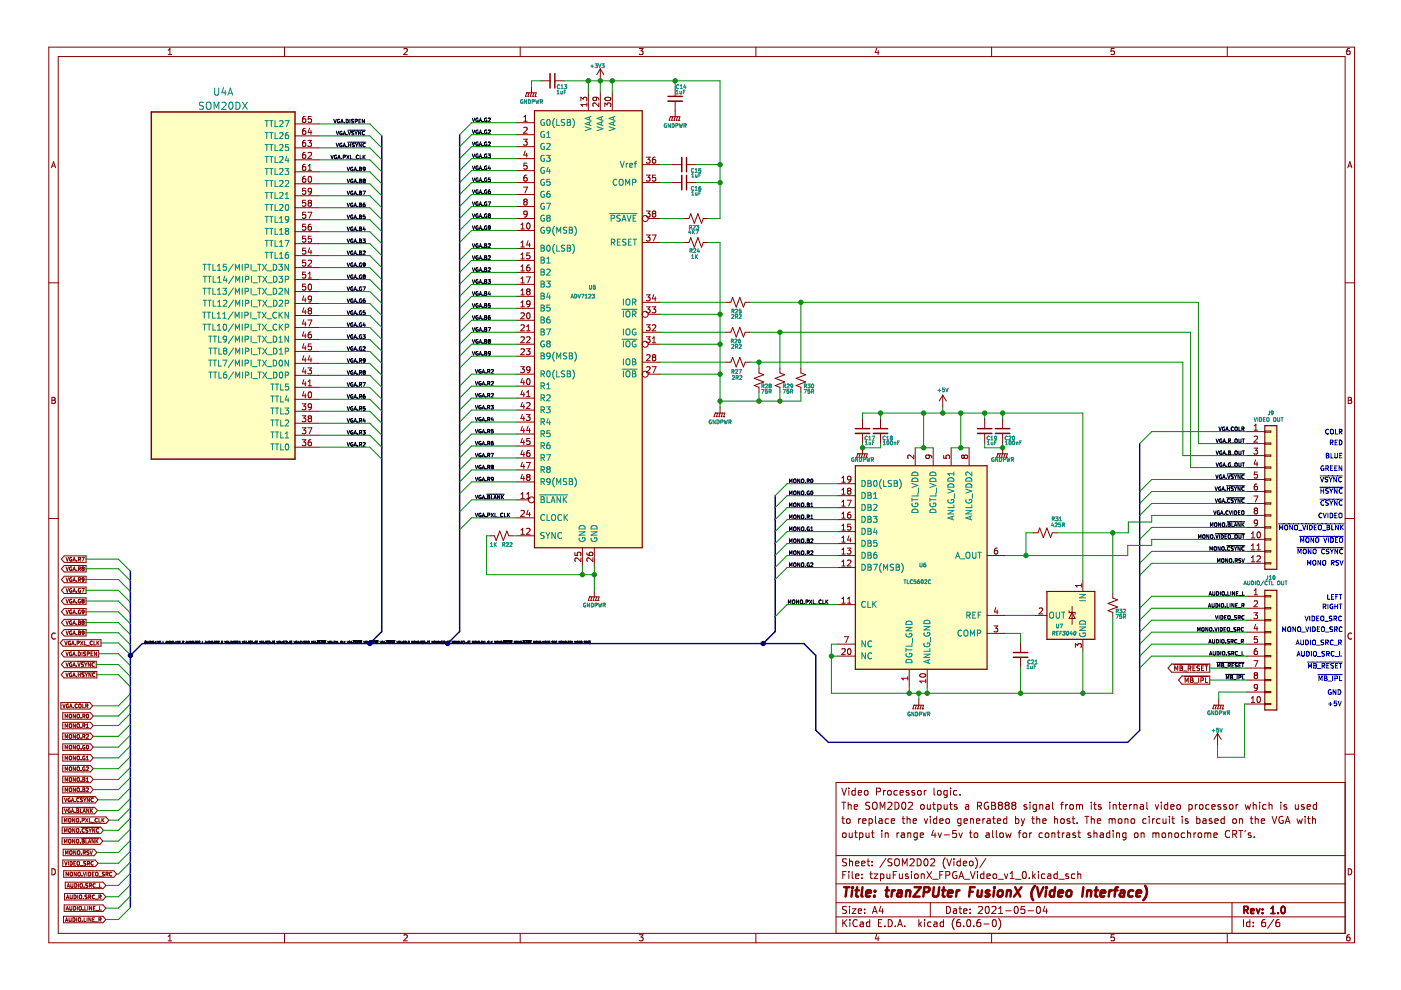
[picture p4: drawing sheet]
<svg xmlns="http://www.w3.org/2000/svg" width="297mm" height="210mm" viewBox="0 0 297 210" stroke-linecap="round" stroke-linejoin="round" font-family="sans-serif">
<path d="M.4 0h296.7v209.9h-296.7z" fill-rule="evenodd" fill="#fff" stroke="#fff" stroke-width=".21"/>
<g fill="none" stroke="#840000" stroke-width=".21">
<path d="M10.3 10h276.9v189.9h-276.9zM12.3 12h272.9v185.9h-272.9zM35.7 11.6h.7M35.7 10.7l.3-.4v1.3M60.3 10v2M85.6 10.4l.5-.1 .3 .4-.8 .9h.8M110.3 10v2M111.7 19.7h.1M111.7 19.7l-.3 .7M111.7 19.7h2l-.3 .7M112.2 19.7l-.3 .7M112.7 18.4v1.3l-.3 .7"/>
<path d="M113.2 19.7l-.3 .7M114.6 17.1h2M117.6 17.1h2.1M124.7 19.7v3.8M127.3 14.6l-.8 1.3M127.3 14.6v2.5M127.3 19.7v3.8M127.3 14.6l.7 1.3M129.8 19.7v3.8M135.5 10.3h.8l-.4 .5 .4 .1v.6l-.2 .1-.6-.1M143.1 18.4v2M160.3 10v2"/>
<path d="M185.9 10.2l-.3 .9h.8M186.2 10.7v.9M210.2 10v2M236.2 10.3h-.6l-.1 .6 .7-.1v.7l-.2 .1-.5-.1M260.2 10v2M286.1 10.3h-.3l-.2 .3-.1 .7 .3 .3 .4-.1-.1-.7h-.3l-.3 .2M10.9 35.6l.4-1.3 .5 1.3M11 35.2h.7M62.5 39h5.1M62.5 36.4h5.1M62.5 33.9h5.1M62.5 31.4h5.1"/>
<path d="M62.5 28.8h5.1M62.5 26.3h5.1M64.7 27.2l-.3 .1-.2 .2-.1 .8 .3 .2 .4-.1-.1-.6-.3-.1-.3 .3M64.7 32.3l-.3 .1-.2 .2-.1 .7 .3 .3 .4-.1-.1-.6-.3-.1-.3 .2M64.7 24.7l-.3 .1-.2 .2-.1 .7 .3 .3 .4-.2-.1-.6h-.3l-.3 .2M64.7 29.8h-.3l-.2 .3-.1 .7 .3 .2 .4-.1-.1-.6h-.3l-.3 .2M64.7 34.8l-.3 .1-.2 .2-.1 .8 .3 .2 .4-.1-.1-.6-.3-.1-.3 .3M64.7 37.4h-.3l-.2 .3-.1 .7 .3 .3 .4-.2-.1-.6h-.3l-.3 .2M64.8 39.9h-.6l-.1 .6h.6l.1 .6-.2 .1-.5-.1M65.3 29.8h.8l-.5 .5 .4 .1v.5l-.2 .1-.5-.1M65.3 32.4l.5-.1 .3 .4-.8 .9h.8M65.3 35.2l.4-.4v1.3"/>
<path d="M65.3 36.1h.8M65.4 37.5l.2-.1a.68 .68 0 0 1 .5 .6 .68 .68 0 0 1-.5 .7l-.3-.5zM65.6 27.2l-.3 .9h.8M65.9 27.7v.8M66 24.7h-.6l-.1 .6 .6-.1 .1 .6-.2 .2-.5-.2M109.5 38.7h3.8M109.5 26h3.8M109.5 28.6h3.8M109.5 31.1h3.8M109.5 33.6h3.8M109.5 36.2h3.8M111 29.5h.8l-.4 .5 .3 .1v.6l-.2 .1-.5-.1"/>
<path d="M111 39.7h.8l-.5 1.2M111.1 27.1l.4-.1 .3 .3-.8 .9h.8M111.1 25.7h.7M111.1 24.8l.3-.4v1.3M111.4 32l-.3 .9h.7M111.4 20.4h.1M111.7 37.1l-.4 .1-.2 .2v.8l.2 .2 .4-.1v-.6l-.4-.1-.2 .3M111.7 32.5v.8M111.7 34.6h-.6v.6l.6-.1v.6l-.2 .2-.4-.2M111.9 20.4h.1M112.4 20.4h.1M112.9 20.4h.1"/>
<path d="M113.4 20.4h.1M123.2 21.4v-.8l.4 .4 .2-.3h.5l.1 .2-.1 .5M124.4 22.2h-1.2l.3 .3M124.4 21.8v.7M126.2 20.6l.3 .3-.1 .3-.6 .1-.1-.4 .2-.3 .8 .1 .2 .2 .1 .3M127 21.8v.8l-.9-.8-.4 .3 .1 .4M128.2 22.6v-.8l.5 .4 .1-.3h.6l.1 .2-.1 .5M128.4 20.7a.61 .61 0 0 1 .7-.2 .61 .61 0 0 1 .3 .7 .75 .75 0 0 1-1.2-.3zM136.2 38.7h3.8M136.2 34.9h3.8M137 33.3h.8l-.4 .5 .4 .1v.6l-.2 .1-.6-.1M137 37.1h.8l-.4 .5 .4 .1v.6l-.2 .1-.6-.1"/>
<path d="M138.9 33.3l-.3 .1-.2 .2-.1 .7 .3 .3 .4-.1-.1-.6-.3-.1-.3 .2M139 37.1h-.6l-.1 .6h.6l.1 .6-.2 .1-.5-.1M141.9 25.5h.1M142.1 24.8h.1M142.1 24.8l-.2 .7M142.1 24.8h2.1l-.3 .7M142.4 25.5h.1M142.5 38.7h2M142.5 34.9h2M142.6 24.8l-.2 .7M142.9 25.5h.1M143.1 21.5v3.3l-.2 .7"/>
<path d="M143.4 25.5h.1M143.7 24.8l-.3 .7M143.9 25.5h.1M145.6 38.7h2M145.6 34.9h2M285.8 35.6l.4-1.3 .4 1.3M285.9 35.2h.6M10.3 60h2M62.5 59.3h5.1M62.5 56.7h5.1M62.5 54.2h5.1M62.5 51.7h5.1"/>
<path d="M62.5 49.1h5.1M62.5 46.6h5.1M62.5 44h5.1M62.5 41.5h5.1M64.8 42.5h-.6l-.1 .6 .6-.1 .1 .6-.2 .1-.5-.1M64.8 52.6h-.6l-.1 .6h.6l.1 .6-.2 .1-.5-.1M64.8 45h-.6l-.1 .6 .6-.1 .1 .6-.2 .2-.5-.2M64.8 47.5h-.6l-.1 .6h.6l.1 .6-.2 .1-.5-.1M64.8 50.1h-.6l-.1 .6 .6-.1 .1 .6-.2 .1-.5-.1M64.8 55.2h-.6l-.1 .6 .6-.1 .1 .6-.2 .1-.5-.1M64.8 57.7h-.6l-.1 .6 .6-.1 .1 .6-.2 .2-.5-.2M65.3 45h.8l-.5 1.3"/>
<path d="M65.3 55.3l.5-.1 .3 .3-.8 .9h.8M65.3 58.1l.4-.4v1.3M65.3 59h.8M65.6 43l-.3-.2 .3-.3h.2l.3 .2-.3 .3M65.6 43l-.3 .2 .1 .4 .2 .1h.2l.3-.2-.1-.4-.2-.1M65.6 43h.2M65.6 52.6l-.3 .9h.8M65.9 47.5l-.3 .1-.2 .2-.1 .8 .3 .2 .4-.1-.1-.6-.3-.1-.3 .3M65.9 53v.9M66 50.1h-.6l-.1 .6 .6-.1 .1 .6-.2 .1-.5-.1M66.1 40.5l-.3 .2-.4-.1v-.6l.4-.1 .3 .3-.1 .7-.2 .2-.4 .1M109.5 46.3h3.8"/>
<path d="M109.5 48.9h3.8M109.5 52.7h3.8M109.5 55.2h3.8M109.5 57.8h3.8M109.5 41.3h3.8M109.5 43.8h3.8M110.4 48.6h.8M110.4 47.6l.4-.3v1.3M110.4 51.5l.4-.4v1.3M110.4 54l.4-.4v1.3M110.4 56.5l.4-.3v1.2M110.4 59.1l.4-.4v1.3"/>
<path d="M110.4 52.4h.8M110.4 54.9h.8M110.4 57.4h.8M110.4 60h.8M111.3 42.8l-.2 .2v.2l.2 .3h.2l.3-.3-.1-.3-.2-.1M111.3 42.8l-.2-.3 .2-.3h.2l.3 .2-.3 .4M111.3 42.8h.2M111.6 58.7h.8l-.5 1.3M111.8 47.4l.2-.1a.68 .68 0 0 1 .4 .6 .68 .68 0 0 1-.4 .7l-.3-.5zM111.8 45.3l-.3 .2h-.3l-.1-.6 .4-.2 .3 .3-.1 .7-.2 .3h-.3M112 51l-.3 .9h.7M112.3 56.2h-.4l-.2 .3v.7l.2 .2 .4-.1v-.6h-.4l-.2 .2"/>
<path d="M112.3 51.5v.9M112.3 53.6h-.6v.6h.6v.6l-.2 .1-.4-.1M136.2 51.4h3.8M137 44.7h.8l-.4 .5 .4 .1v.6l-.2 .1-.6-.1M137 49.8h.8l-.4 .5 .4 .1v.6l-.2 .1-.6-.1M137.4 46.3h2.6M138.3 49.8h.8l-.5 1.3M138.6 45.3l-.3-.3 .3-.3h.2l.2 .3-.2 .3M138.6 45.3l-.3 .2 .1 .4 .2 .1h.2l.2-.2v-.3l-.2-.2M138.6 45.3h.2M145.1 46.3h1l.3-1 .8 2 .8-2 .7 2 .4-1h1M145.1 51.4h1l.3-1 .8 2 .8-2 .7 2 .4-1h1"/>
<path d="M285.2 60h2M62.5 79.6h5.1M62.5 77h5.1M62.5 74.5h5.1M62.5 72h5.1M62.5 69.4h5.1M62.5 66.9h5.1M62.5 64.4h5.1M62.5 61.8h5.1M64.4 77.9l-.3 .9h.8M64.4 75.4l-.3 .9h.8M64.4 72.9l-.3 .9h.8"/>
<path d="M64.4 70.3l-.3 .9h.8M64.4 67.8l-.3 .9h.8M64.4 65.2l-.3 1h.8M64.4 62.7l-.3 .9h.8M64.7 63.2v.8M64.7 65.7v.9M64.7 68.3v.8M64.7 70.8v.9M64.7 73.3v.9M64.7 75.9v.8M64.7 78.4v.9M64.8 60.2h-.6l-.1 .6h.6l.1 .6-.2 .1-.5-.1"/>
<path d="M65.3 78h.8l-.5 .5 .4 .1v.5l-.2 .2-.5-.2M65.3 67.8h.8l-.5 1.3M65.4 60.4l.2-.2a.68 .68 0 0 1 .5 .7 .68 .68 0 0 1-.5 .6l-.3-.5zM65.6 65.9l-.3-.3 .3-.3h.2l.3 .2-.3 .4M65.6 65.9l-.3 .2 .1 .4 .2 .1h.2l.3-.3-.1-.3-.2-.1M65.6 65.9h.2M65.6 75.4l-.3 .9h.8M65.9 70.4h-.3l-.2 .3-.1 .7 .3 .3 .4-.2-.1-.6h-.3l-.3 .2M65.9 75.9v.8M66 72.9h-.6l-.1 .6h.6l.1 .6-.2 .1-.5-.1M66.1 63.3l-.3 .3-.4-.1v-.6l.4-.1 .3 .2-.1 .7-.2 .3h-.4M109.5 70.4h3.8"/>
<path d="M109.5 60.3h3.8M109.5 62.8h3.8M109.5 65.4h3.8M109.5 67.9h3.8M109.5 73h3.8M109.5 75.5h3.8M109.5 79.3h3.8M110.4 77.7h.8l-.5 .5 .4 .2v.5l-.2 .1-.5-.1M110.4 74.1l.5-.2 .3 .4-.8 .9h.8M110.4 66.4l.5-.1 .3 .4-.8 .9h.8M110.4 71.5l.5-.1 .3 .4-.8 .9h.8M110.4 69l.5-.1 .3 .3-.8 .9h.8"/>
<path d="M110.4 61.6l.4-.4v1.3M110.4 64.1l.4-.3v1.3M110.4 62.5h.8M110.4 65.1h.8M111.6 73.9h.8l-.4 .5 .3 .1v.6l-.2 .1-.5-.1M111.7 71.5l.4-.1 .3 .4-.8 .9h.8M111.7 69.2l.3-.3v1.2M111.7 70.1h.7M111.8 66.4l.2-.1a.68 .68 0 0 1 .4 .7 .68 .68 0 0 1-.4 .6l-.3-.5zM111.9 61.8h.2M111.9 61.8l-.2-.3 .2-.3h.2l.3 .3-.3 .3M111.9 61.8l-.2 .2v.4l.2 .1h.2l.3-.2v-.3l-.3-.2"/>
<path d="M112.4 78.3l-.3 .2h-.3l-.1-.6 .4-.2 .3 .3-.1 .7-.2 .3h-.3M112.4 64.3l-.3 .3-.3-.1-.1-.6 .4-.1 .3 .2-.1 .8-.2 .2-.3 .1M136.2 70.4h3.8M136.2 64.1h3.8M136.2 76.8h3.8M137 62.5h.8l-.4 .5 .4 .1v.6l-.2 .1-.6-.1M137 71.4h.8l-.4 .5 .4 .1v.5l-.2 .2-.6-.2M137 68.9h.8l-.4 .4 .4 .2v.5l-.2 .1-.6-.1M137 65.1h.8l-.4 .4 .4 .2v.5l-.2 .1-.6-.1M137.1 75.3l.5-.1 .2 .4-.8 .9h.8M137.1 77.9l.5-.2 .2 .4-.8 .9h.8M137.4 73h2.6"/>
<path d="M137.4 79.3h2.6M137.4 66.6h2.6M138.3 65.1h.7l-.4 .4 .4 .2v.5l-.2 .1-.5-.1M138.3 77.7h.8l-.5 1.3M138.3 69l.5-.1 .2 .3-.7 .9h.7M138.3 72.7h.7M138.3 71.8l.4-.4v1.3M138.6 75.8l-.3-.3 .3-.3h.2l.2 .2-.2 .4M138.6 75.8l-.3 .2 .1 .4 .2 .1h.2l.2-.3v-.2l-.2-.2M138.6 75.8h.2M138.6 62.5l-.3 .9h.8M138.9 62.9v.9"/>
<path d="M153.9 70.4h1.1l.3-1 .8 2.1 .8-2.1 .7 2.1 .4-1.1h1M153.9 64.1h1.1l.3-1 .8 2 .8-2 .7 2 .4-1h1M153.9 76.8h1.1l.3-1 .8 2 .8-2 .7 2 .4-1h1M160.9 78.1v1l1 .4-2 .7 2 .8-2 .7 1 .4v1M165.4 78.1v1l1 .4-2.1 .7 2.1 .8-2.1 .7 1.1 .4v1M169.8 78.1v1l1 .4-2 .7 2 .8-2 .7 1 .4v1M11 84.2h.4l.3 .3-.3 .4 .3 .1v.3l-.2 .2h-.5zM11 84.9h.4M62.5 94.8h5.1M62.5 92.3h5.1M62.5 89.7h5.1M62.5 87.2h5.1"/>
<path d="M62.5 84.7h5.1M62.5 82.1h5.1M64.1 93.2h.7l-.4 .5 .4 .1v.6l-.2 .1-.5-.1M64.1 90.7h.7l-.4 .5 .4 .1v.5l-.2 .2-.5-.2M64.1 85.6h.7l-.4 .5 .4 .1v.6l-.2 .1-.5-.1M64.1 88.2h.7l-.4 .4 .4 .2v.5l-.2 .1-.5-.1M64.4 83l-.3 .9h.8M64.4 80.5l-.3 .9h.8M64.7 81v.8M64.7 83.5v.8M65.3 90.7h.8l-.5 1.3M65.3 81.8h.8"/>
<path d="M65.3 80.9l.4-.4v1.3M65.4 83.2l.2-.1a.68 .68 0 0 1 .5 .6 .68 .68 0 0 1-.5 .6l-.3-.4zM65.6 88.7l-.3 .2 .1 .4 .2 .1h.2l.3-.2-.1-.4-.2-.1M65.6 88.7l-.3-.2 .3-.3h.2l.3 .2-.3 .3M65.6 88.7h.2M65.9 93.2l-.3 .1-.2 .2-.1 .8 .3 .2 .4-.1-.1-.6-.3-.1-.3 .3M66.1 86.2l-.3 .2-.4-.1v-.6l.4-.1 .3 .3-.1 .7-.2 .2-.4 .1M109.5 81.9h3.8M109.5 84.4h3.8M109.5 86.9h3.8M109.5 89.5h3.8M109.5 92h3.8"/>
<path d="M109.5 94.6h3.8M109.5 97.1h3.8M109.5 99.6h3.8M110.7 80.2l-.3 .9h.8M110.7 82.8l-.3 .9h.8M110.7 85.3l-.3 .9h.8M110.7 87.8l-.3 .9h.8M110.7 90.4l-.3 .9h.8M110.7 92.9l-.3 .9h.8M110.7 95.5l-.3 .9h.8M110.7 98l-.3 .9h.8M111.1 80.7v.9"/>
<path d="M111.1 83.2v.9M111.1 85.8v.8M111.1 88.3v.9M111.1 90.9v.8M111.1 93.4v.8M111.1 95.9v.9M111.1 98.5v.8M111.6 87.9h.8l-.4 .5 .3 .1v.5l-.2 .2-.5-.2M111.6 98.1h.8l-.5 1.2M111.7 85.5l.4-.1 .3 .3-.8 .9h.8M111.7 83.2l.3-.4v1.3M111.7 84.1h.7"/>
<path d="M111.8 80.4l.2-.1a.68 .68 0 0 1 .4 .6 .68 .68 0 0 1-.4 .7l-.3-.5zM112 90.4l-.3 .9h.7M112.3 95.5l-.4 .1-.2 .2v.7l.2 .3 .4-.1v-.6l-.4-.1-.2 .2M112.3 90.9v.8M112.3 93h-.6v.6l.6-.1v.6l-.2 .1-.4-.1M151.4 88.3h.1M151.7 87.6h.1M151.7 87.6l-.3 .7M151.7 87.6h2l-.3 .7M151.9 88.3h.1M152.2 87.6l-.3 .7M152.4 88.3h.1"/>
<path d="M152.7 86.3v1.3l-.3 .7M152.9 88.3h.1M153.2 87.6l-.3 .7M153.4 88.3h.1M181.6 97h.1M181.9 96.2h.1M181.9 96.2l-.3 .8M181.9 96.2h2l-.3 .8M182.1 97h.1M182.4 96.2l-.3 .8M182.6 97h.1M182.9 88.8v2.1"/>
<path d="M182.9 91.9v2M182.9 94.9v1.3l-.3 .8M183.1 97h.1M183.4 96.2l-.3 .8M183.6 97h.1M186.7 88.8v2.1M186.7 91.9v2M193.7 96.5v.8l-.9-.8-.3 .2 .1 .5M194 94.9v3.9M196.8 96.5l.3 .2-.1 .4h-.6l-.1-.4 .2-.2h.7l.3 .2v.4M197.9 94.9v3.9M199.9 83.8l-.8 1.2"/>
<path d="M199.9 83.8v2.5M199.9 83.8l.7 1.2M200.1 96.5v.6l.6 .1-.1-.6 .6-.1 .1 .2-.1 .5M201.7 94.9v3.9M204.4 96.7l-.2-.2-.3 .2v.4l.2 .1 .3-.2M204.4 96.7l.3-.2h.2l.3 .2-.1 .4-.2 .1-.4-.1-.1-.1M204.4 96.7v.3M205.5 94.9v3.9M208.8 88.8v2.1M208.8 91.9v2M211.3 97h.1M211.6 96.2h.1"/>
<path d="M211.6 96.2h2l-.3 .8M211.6 96.2l-.3 .8M211.8 97h.1M212.1 96.2l-.3 .8M212.3 97h.1M212.6 88.8v2.1M212.6 91.9v2M212.6 94.9v1.3l-.3 .8M212.8 97h.1M213.1 96.2l-.3 .8M213.3 97h.1M264.4 91.5h3.8"/>
<path d="M264.4 94.1h3.8M264.4 96.6h3.8M264.4 99.1h3.8M265.8 95h.8l-.4 .5 .4 .1v.6l-.2 .1-.6-.1M265.9 90.3l.4-.4v1.3M265.9 92.6l.5-.1 .2 .3-.8 .9h.8M265.9 91.2h.7M266.2 97.5l-.3 .9h.8M266.5 98v.8M268.2 91.4h1.2v.2h-1.2zM268.2 93.9h1.2v.3h-1.2zM268.2 96.5h1.2v.2h-1.2z"/>
<path d="M268.2 99h1.2v.3h-1.2zM285.9 84.2h.4l.2 .3-.2 .4 .2 .1 .1 .3-.3 .2h-.4zM285.9 84.9h.4M10.3 109.9h2M13.6 117.9h4.6v1.3h-4.6l-.6-.6zM13.6 119.9h4.6v1.4h-4.6l-.6-.7zM14 118.2l.3 .8 .2-.8M15.2 118.2a.36 .36 0 0 0-.5 .4 .36 .36 0 0 0 .5 .3v-.3h-.1M15.5 119l.2-.8 .3 .8M15.5 118.7h.4M16.3 119h.1M16.3 118.9v.1"/>
<path d="M16.6 118.6h.4v-.3l-.4-.1v.8M16.8 118.6l.3 .4M17.3 118.2h.6l-.4 .8M103.8 113.6h1l.4 1 .8-2 .7 2 .8-2 .4 1h1M109.5 113.6h3.8M109.5 106h2.5M109.5 109.8h3.8M109.5 102.2h3.8M110.4 108.3l.5-.1 .3 .4-.8 .9h.8M110.4 104.8l.4-.4v1.3M110.4 112.4l.4-.4v1.3M110.4 105.7h.8"/>
<path d="M110.4 113.3h.8M110.7 100.5l-.3 .9h.8M111.1 101v.9M111.7 112.1l.4-.1 .3 .4-.8 .9h.8M111.7 105.7h.7M111.7 104.8l.3-.4v1.3M111.9 101.1l-.2-.2 .2-.3h.2l.3 .2-.3 .3M111.9 101.1l-.2 .3v.3l.2 .2h.2l.3-.3v-.2l-.3-.3M111.9 101.1h.2M112 108.1l-.3 1h.7M112.3 108.6v.9M121.9 117.1v.6l.6 .1-.1-.6 .6-.1 .2 .2-.2 .5"/>
<path d="M123.2 118.3v.8l-.9-.8-.4 .2 .1 .5M123.5 116.1v3.8M124.4 117.2l.1 .4 .2 .1 .8 .1 .2-.2-.1-.5-.6 .1-.1 .4 .3 .2M125.7 118.3v.8l-.9-.8-.4 .2 .1 .5M126 116.1v3.8M177.5 117.8h3.9M177.5 115.3h3.9M177.5 112.7h3.9M177.5 110.2h3.9M177.5 107.6h3.9M177.5 105.1h3.9M177.5 102.6h3.9"/>
<path d="M178.5 106.4l.3-.3v1.2M178.5 101.3l.3-.3v1.2M178.5 103.9l.3-.4v1.3M178.5 109l.3-.4v1.3M178.5 111.5l.3-.4v1.3M178.5 114l.3-.3v1.2M178.5 116.6l.3-.4v1.3M178.5 119.1l.3-.4v1.3M178.5 117.5h.7M178.5 114.9h.7M178.5 112.4h.7M178.5 109.9h.7"/>
<path d="M178.5 107.3h.7M178.5 104.8h.7M178.5 102.2h.7M179.6 116.2h.8l-.4 .5 .4 .1v.6l-.2 .1-.6-.1M179.6 106.1h.9l-.6 1.2M179.7 118.9l.5-.2 .2 .4-.8 .9h.8M179.9 104.1l-.2 .2 .1 .4 .1 .1h.3l.2-.3v-.2l-.2-.2M179.9 104.1l-.2-.3 .2-.3h.3l.2 .3-.2 .3M179.9 104.1h.3M180 113.6l-.3 .9h.8M180.3 114.1v.8M180.3 108.6l-.4 .1-.1 .2-.1 .7 .2 .3 .5-.2-.1-.6h-.4l-.2 .2"/>
<path d="M180.4 111.1h-.6l-.1 .6h.6l.1 .6-.2 .1-.5-.1M180.4 101.5l-.2 .3-.4-.1v-.6l.4-.1 .2 .2v.7l-.2 .3h-.4M209.3 117.8h3.8M211.4 116.2l-.3 .1-.2 .2-.1 .7 .3 .3 .4-.1-.1-.7h-.3l-.3 .2M219 113h1.1l.3-1 .8 2 .8-2 .7 2 .4-1h1M264.4 114.4h3.8M264.4 116.9h3.8M264.4 119.4h3.8M264.4 101.7h3.8M264.4 104.2h3.8M264.4 106.7h3.8M264.4 109.3h3.8"/>
<path d="M264.4 111.8h3.8M265.3 113.1l.4-.3v1.2M265.3 115.7l.4-.4v1.3M265.3 118.2l.4-.3v1.2M265.3 114h.7M265.3 116.6h.7M265.3 119.1h.7M265.8 105.2h.9l-.6 1.2M266.1 108.2l-.2-.2 .2-.3h.3l.2 .2-.2 .3M266.1 108.2l-.2 .3v.2l.2 .3h.3l.2-.3v-.3l-.2-.2M266.1 108.2h.3M266.5 102.6l-.4 .1-.1 .2-.1 .8 .2 .2 .5-.1-.1-.6-.4-.1-.2 .2"/>
<path d="M266.5 115.7l.4-.4v1.3M266.5 118l.5-.1 .2 .3-.8 .9h.8M266.5 116.6h.7M266.6 100.1h-.6l-.1 .6 .6-.1 .1 .6-.2 .2-.5-.2M266.6 112.9l.2-.1a.68 .68 0 0 1 .5 .6 .68 .68 0 0 1-.5 .6l-.3-.4zM266.6 110.8l-.2 .2h-.4v-.6l.4-.2 .2 .3v.7l-.2 .2-.4 .1M268.2 101.5h1.2v.3h-1.2zM268.2 104.1h1.2v.2h-1.2zM268.2 106.6h1.2v.3h-1.2zM268.2 109.2h1.2v.2h-1.2zM268.2 111.7h1.2v.3h-1.2zM268.2 114.2h1.2v.3h-1.2z"/>
<path d="M268.2 116.8h1.2v.2h-1.2zM268.2 119.3h1.2v.3h-1.2zM285.2 109.9h2M11.7 134.3a.58 .58 0 0 0-.8 .6 .58 .58 0 0 0 .8 .5M13.3 135.6h8.1v1.4h-8.1l-.6-.7zM13.6 137.9h7.3v1.4h-7.3l-.6-.7zM13.6 129h4.6v1.4h-4.6l-.6-.7zM13.6 122.2h4.6v1.4h-4.6l-.6-.7zM13.6 124.5h4.6v1.3h-4.6l-.6-.6zM13.6 126.7h4.6v1.4h-4.6l-.6-.7zM13.6 131.3h4.6v1.4h-4.6l-.6-.7zM13.6 133.5h4.6v1.4h-4.6l-.6-.7z"/>
<path d="M13.7 135.9l.3 .8 .3-.8M14 138.2l.2 .8 .3-.8M14 127.1l.3 .7 .2-.7M14 131.6l.3 .8 .2-.8M14 122.5l.3 .8 .2-.8M14 120.2l.3 .8 .2-.8M14 124.8l.3 .8 .2-.8M14 129.3l.3 .8 .2-.8M14 133.8l.3 .8 .2-.8M14.9 136a.36 .36 0 0 0-.4 .3 .36 .36 0 0 0 .5 .4v-.3h-.2M15.2 138.3a.36 .36 0 0 0-.5 .3 .36 .36 0 0 0 .5 .3v-.2h-.1M15.2 136.7l.3-.8 .2 .8"/>
<path d="M15.2 131.7a.36 .36 0 0 0-.5 .3 .36 .36 0 0 0 .5 .3v-.2h-.1M15.2 120.2a.36 .36 0 0 0-.5 .4 .36 .36 0 0 0 .5 .3v-.2h-.1M15.2 122.5a.36 .36 0 0 0-.5 .4 .36 .36 0 0 0 .5 .3v-.3h-.1M15.2 124.8a.36 .36 0 0 0-.5 .4 .36 .36 0 0 0 .5 .3v-.3h-.1M15.2 127.1a.36 .36 0 0 0-.5 .4 .36 .36 0 0 0 .5 .3v-.3h-.1M15.2 129.4a.36 .36 0 0 0-.5 .3 .36 .36 0 0 0 .5 .4v-.3h-.1M15.2 133.8a.36 .36 0 0 0-.5 .4 .36 .36 0 0 0 .5 .3v-.3h-.1M15.3 136.5h.3M15.4 139l.3-.8 .3 .8M15.5 127.8l.2-.7 .3 .7M15.5 132.4l.2-.8 .3 .8M15.5 123.3l.2-.8 .3 .8"/>
<path d="M15.5 121l.2-.8 .3 .8M15.5 125.6l.2-.8 .3 .8M15.5 130.1l.2-.8 .3 .8M15.5 134.6l.2-.8 .3 .8M15.5 138.8h.4M15.5 129.9h.4M15.5 127.6h.4M15.5 132.2h.4M15.5 123.1h.4M15.5 120.8h.4M15.5 125.3h.4M15.5 134.4h.4"/>
<path d="M16 136.7h.1M16.3 130.1h.1M16.3 134.5h.1M16.3 132.4h.1M16.2 138.9v.1M16.3 120.9v.1M16.3 123.2v.1M16.3 125.5v.1M16.3 127.8h.1M16.4 136.4l.3-.1 .1-.3-.4-.1v.8M16.6 138.2a.4 .4 0 0 1 .4 .4 .4 .4 0 0 1-.4 .4zM16.6 134.2h.3"/>
<path d="M16.6 131.6l.4 .2-.1 .2 .2 .3-.2 .1h-.3zM16.6 132h.3M16.8 122.9l.3 .4M16.8 120.6l.3 .4M16.9 134.2l.2 .1-.1 .2M16.9 134.2l.1-.3-.4-.1v.8l.4-.1M17 120.2h-.4v.8M17 122.5h-.4v.8M17 122.5v.1M17 120.2v.1M17 129.4a.36 .36 0 0 0-.4 .3 .36 .36 0 0 0 .5 .4v-.3h-.2M17 120.3v.3h-.4"/>
<path d="M17 124.8a.36 .36 0 0 0-.4 .4 .36 .36 0 0 0 .5 .3v-.3h-.2M17 127.1a.36 .36 0 0 0-.4 .4 .36 .36 0 0 0 .5 .3v-.3h-.2M17 122.6v.3h-.4M17 134.5h.1M17.1 135.9l.5 .8M17.3 124.8h.6l-.4 .8M17.4 120.4h.1M17.4 120.4l.1 .1M17.4 138.2v.8M17.4 122.6v.3M17.4 133.9l.1 .3 .3-.1M17.4 127.8h.1"/>
<path d="M17.4 122.9h.1M17.4 120.3v.1M17.5 122.5l.3 .1v.3M17.5 133.8l.3 .1v.5l-.3 .2M17.5 122.5l-.1 .1M17.5 120.2l.3 .2M17.5 120.2l-.1 .1M17.5 133.8l-.1 .1M17.5 132l-.1 .1 .1 .3 .3-.1-.1-.3M17.5 127.4l-.1-.2 .1-.1 .3 .1-.1 .2M17.5 132l-.1-.2 .1-.2 .3 .2-.1 .2M17.5 120.5l-.1 .2 .1 .3 .3-.2-.1-.3"/>
<path d="M17.5 127.4l-.1 .4M17.5 127.4h.2M17.5 132h.2M17.5 120.5h.2M17.6 135.9l-.5 .8M17.7 127.4l.1 .4h-.3M17.8 122.9h-.3M17.8 129.7l-.3 .1-.1-.4 .3-.1 .1 .2v.4l-.3 .2M17.8 120.4h.1M17.8 122.9l-.1 .3-.2 .1M17.8 122.8v.1M17.8 120.4l-.1 .1"/>
<path d="M17.9 135.9v.8h.4M18.2 138.3h-.4v.2l.4 .4-.2 .1h-.3M18.3 136.8h.6M18.5 138.6h.4v-.3l-.4-.1v.8M19.3 138.6h.3M19.6 136a.35 .35 0 0 0-.5 .3 .35 .35 0 0 0 .5 .4M19.7 138.2h-.4v.8h.4M19.9 135.9v.8h.4M20.5 138.2v.8l-.5-.8v.8M20.5 135.9v.8M20.7 136.3l.3 .4M21 135.9l-.5 .5"/>
<path d="M124.7 127.3h.1M125 126.5h.1M125 126.5h2l-.2 .8M125 126.5l-.3 .8M125.2 127.3h.1M125.5 126.5l-.3 .8M125.8 127.3h.1M126 125.3v1.2l-.2 .8M126.3 127.3h.1M126.5 126.5l-.2 .8M126.8 127.3h.1M177.5 136.6h3.9"/>
<path d="M177.5 139.1h3.9M177.5 128.2h3.9M177.5 120.3h3.9M178.5 137.7l.5-.2 .2 .4-.8 .9h.8M178.5 127.9h.7M178.5 127l.3-.4v1.3M178.5 120h.7M179 135h.9l-.6 1.3M179.7 127l.4-.4v1.3M179.7 127.9h.7M179.8 137.7l.2-.2a.68 .68 0 0 1 .4 .7 .68 .68 0 0 1-.4 .6l-.3-.5zM209.3 130.5h3.8"/>
<path d="M209.3 134.3h3.8M210.8 132.7h.7l-.4 .5 .4 .1v.6l-.2 .1-.5-.1M211.1 128.8l-.3 .9h.8M211.4 129.3v.9M216.4 136.3v2.1M216.4 139.4v2M219.4 130.5h2.6M220.3 129l.5-.1 .3 .4-.8 .9h.8M226.7 129.5v.3h1.2v.4M227.3 128.6v3.8M227.3 129.8l.6 1.3h-1.2zM228 137.3v-.8l.5 .4 .1-.4h.5l.2 .2-.2 .6"/>
<path d="M229.3 123.8v.7M229.3 124.1h-1.3l.4 .4M229.6 122.9v2.5M229.6 135.6v2.5M235.9 125.8v1l1 .4-2 .7 2 .8-2 .8 1 .3v1.1M264.4 126.4h3.8M264.4 129h3.8M264.4 131.5h3.8M264.4 134h3.8M264.4 136.6h3.8M264.4 139.1h3.8M265.8 129.9h.8l-.4 .5 .4 .1v.6l-.2 .1-.6-.1"/>
<path d="M265.9 127.5l.5-.1 .2 .3-.8 .9h.8M265.9 125.2l.4-.4v1.3M265.9 126.1h.7M266.2 132.4l-.3 .9h.8M266.5 137.5l-.4 .1-.1 .2-.1 .8 .2 .2 .5-.1-.1-.6-.4-.1-.2 .3M266.5 132.9v.8M266.6 135h-.6l-.1 .6 .6-.1 .1 .6-.2 .2-.5-.2M268.2 126.3h1.2v.2h-1.2zM268.2 128.8h1.2v.3h-1.2zM268.2 131.4h1.2v.2h-1.2zM268.2 133.9h1.2v.3h-1.2zM268.2 136.4h1.2v.3h-1.2z"/>
<path d="M268.2 139h1.2v.2h-1.2zM286.6 134.3a.58 .58 0 0 0-.8 .6 .58 .58 0 0 0 .8 .5M10.3 159.9h2M12.9 149h6.2l.5 .6-.5 .7h-6.2zM13.3 151.1h5.9l.6 .7-.6 .7h-5.9zM13.3 153.1h5.9l.6 .7-.6 .7h-5.9zM13.3 155.4h5.9l.6 .7-.6 .7h-5.9zM13.3 157.7h5.9l.6 .7-.6 .7h-5.9zM13.3 149.3l.3 .8 .2-.8M13.6 142.4h6.9v1.3h-6.9l-.6-.7zM13.6 140.2h6.8v1.4h-6.8l-.6-.7zM13.8 152.2v-.8l.3 .6 .2-.6v.8"/>
<path d="M13.8 154.2v-.7l.3 .5 .2-.5v.7M13.8 156.5v-.8l.3 .6 .2-.6v.8M13.8 158.8v-.8l.3 .6 .2-.6v.8M14 142.7l.2 .8 .3-.8M14 140.5l.3 .8 .2-.8M14.4 149.7h.1v.3M14.5 149.3a.37 .37 0 0 0-.4 .4 .37 .37 0 0 0 .4 .3M14.5 150h.1M14.7 153.6l.2-.1 .3 .1-.1 .6-.4-.1zM14.7 151.5l.2-.1 .3 .1-.1 .7-.4-.1zM14.7 155.9l.2-.2 .3 .2-.1 .6-.4-.1zM14.7 158.1l.2-.1 .3 .1-.1 .7-.4-.1z"/>
<path d="M14.8 150.1l.2-.8 .3 .8M14.8 149.8h.4M15.2 142.7a.36 .36 0 0 0-.5 .4 .36 .36 0 0 0 .5 .3v-.3h-.1M15.2 140.6a.36 .36 0 0 0-.5 .3 .36 .36 0 0 0 .5 .3v-.2h-.1M15.4 143.5l.3-.8 .3 .8M15.4 141.3l.3-.8 .3 .8M15.5 143.2h.4M15.6 150h.1M15.5 141.1h.4M16 151.4v.8l-.5-.8v.8M16 153.5v.7l-.5-.7v.7M16 155.7v.8l-.5-.8v.8"/>
<path d="M16 158v.8l-.5-.8v.8M16.2 143.4v.1M16.2 141.2v.1M16.4 155.9l.1-.2 .3 .2-.1 .6-.3-.1zM16.4 151.5l.1-.1 .3 .1-.1 .7-.3-.1zM16.4 153.6l.1-.1 .3 .1-.1 .6-.3-.1zM16.4 158.1l.1-.1 .3 .1-.1 .7-.3-.1zM16.4 149.3a.35 .35 0 0 0-.5 .4 .35 .35 0 0 0 .5 .3M16.4 142.5h3.9M16.4 140.3h3.7M16.5 140.5l.3 .8 .2-.8M16.6 142.7v.8"/>
<path d="M16.6 143h.4M16.7 149.4l.2-.1 .3 .1-.1 .6-.4-.1zM17 142.7v.8M17.1 158.8h.1M17.2 156.5h-.1M17.2 152.1v.1M17.2 154.2h.1M17.2 156.5h.1M17.2 158.8h.1M17.2 154.2h-.1M17.5 149.3v.8h.4M17.6 151.8h.3l.1-.3-.4-.1v.8"/>
<path d="M17.6 153.9l.3-.1 .1-.3h-.4v.7M17.6 156.2l.3-.1 .1-.3-.4-.1v.8M17.7 140.6h-.4v.2l.4 .4-.2 .1h-.3M17.7 151.8l.3 .4M17.7 153.9l.3 .3M17.7 156.2l.3 .3M17.8 142.7h-.4v.3l.4 .3-.1 .2-.3-.1M17.9 140.5l.3 .4M18 158.1a.36 .36 0 0 0-.5 .3 .36 .36 0 0 0 .5 .3v-.2h-.1M18 142.7l.3 .4M18.2 149.7l.4-.1v-.3h-.4v.8M18.2 140.9v.4"/>
<path d="M18.3 153.7l.2-.2v.7M18.3 155.8l.3-.1 .2 .3-.5 .5h.5M18.3 154.2h.5M18.3 143.1v.4M18.4 149.7l.2 .4M18.4 158.1l.1-.1a.36 .36 0 0 1 .3 .4 .36 .36 0 0 1-.4 .3zM18.4 151.5l.1-.1a.36 .36 0 0 1 .3 .4 .36 .36 0 0 1-.4 .3zM18.4 140.5l-.2 .4M18.6 142.7l-.3 .4M19.2 140.5v.8l-.5-.8v.8M19.3 142.7v.8l-.5-.8v.8M20 140.6a.35 .35 0 0 0-.5 .3 .35 .35 0 0 0 .5 .3"/>
<path d="M20.1 142.7a.35 .35 0 0 0-.5 .4 .35 .35 0 0 0 .5 .3M192.5 143.4v.8M192.5 143.8h-1.3l.4 .4M192.8 141.9v3.8M193.5 150.3h.1M193.8 149.5h.1M193.8 149.5h2l-.2 .8M193.8 149.5l-.3 .8M194 150.3h.1M194.3 149.5l-.3 .8M194.6 150.3h.1M194.8 148.3v1.2l-.2 .8"/>
<path d="M195.1 150.3h.1M195.1 143a.61 .61 0 0 1 .7-.2 .61 .61 0 0 1 .4 .6 .75 .75 0 0 1-1.2-.3zM195.3 149.5l-.2 .8M195.6 150.3h.1M196.3 144.1v.7M196.3 144.4h-1.3l.4 .4M196.6 141.9v3.8M248.4 140.8h8.1v1.7h-8.1l-.7-.8zM248.8 140.9h7.4M249.1 142.2v-1l.3 .7 .3-.7v1M250.2 141.7h.3M250.2 141.2h.3l.2 .2-.2 .3 .2 .3-.1 .2h-.4z"/>
<path d="M250.6 143.3h5.9v1.8h-5.9l-.7-.9zM250.9 142.3h.8M251 143.4h5.2M251.3 144.7v-1l.3 .7 .3-.7v1M251.9 141.7h.5v-.4l-.5-.1v1M252.2 141.7l.3 .5M252.4 143.7h.3l.2 .2-.2 .3 .3 .3-.2 .2h-.4zM252.4 144.2h.3M252.9 141.7h.3M253.2 144.8h.7M253.4 141.2h-.5v1h.5M254.1 143.7v1"/>
<path d="M254.3 141.2l-.5 .1a.41 .41 0 0 0 .5 .5l-.1 .3h-.4M254.6 144.2h.5v-.4l-.5-.1v1M254.8 141.7h.3M255.2 141.2h-.4v1h.4M255.5 141.2h.6M255.6 143.7v1h.5M255.8 141.2v1M257.1 150.3h.1M257.4 149.5h.1M257.4 149.5l-.3 .8M257.4 149.5h2l-.2 .8M257.6 150.3h.1"/>
<path d="M257.9 149.5l-.3 .8M258.1 150.3h.1M258.1 155.5l-.7 1.3M258.1 155.5v2.5M258.1 155.5l.8 1.3M258.4 148.3v1.2l-.3 .8M258.7 150.3h.1M258.9 149.5l-.2 .8M259.2 150.3h.1M264.4 149.3h3.8M264.4 141.7h3.8M264.4 144.2h3.8"/>
<path d="M264.4 146.7h3.8M265.3 148l.4-.3v1.3M265.3 149h.7M265.8 140.1h.9l-.6 1.2M266.1 143.2l-.2 .2v.2l.2 .3h.3l.2-.3v-.3l-.2-.1M266.1 143.2l-.2-.3 .2-.3h.3l.2 .2-.2 .4M266.1 143.2h.3M266.6 145.7l-.2 .2h-.4v-.6l.4-.2 .2 .3v.7l-.2 .3h-.4M266.6 147.8l.2-.1a.68 .68 0 0 1 .5 .6 .68 .68 0 0 1-.5 .7l-.3-.5zM268.2 141.5h1.2v.3h-1.2zM268.2 144.1h1.2v.2h-1.2zM268.2 146.6h1.2v.3h-1.2z"/>
<path d="M268.2 149.1h1.2v.3h-1.2zM285.2 159.9h2M13.2 173.2h9.3l.6 .7-.6 .7h-9.3zM13.2 177.6h8l.6 .7-.6 .7h-8zM13.2 175.4h8.1l.6 .6-.6 .7h-8.1zM13.3 171.2h6.8l.6 .7-.6 .6h-6.8zM13.3 168.9h6.9l.6 .7-.6 .7h-6.9zM13.3 160h5.9l.6 .7-.6 .7h-5.9zM13.3 162.3h5.9l.6 .7-.6 .7h-5.9zM13.3 164.6h5.9l.6 .7-.6 .6h-5.9zM13.3 166.7h5.9l.6 .7-.6 .7h-5.9zM13.7 171.5l.2 .8 .3-.8"/>
<path d="M13.7 174.3v-.8l.2 .6 .3-.6v.8M13.7 169.2l.2 .8 .3-.8M13.7 178.7v-.7l.2 .5 .3-.5v.7M13.7 176.5v-.8l.2 .5 .3-.5v.8M13.8 161.1v-.8l.3 .6 .2-.6v.8M13.8 163.4v-.8l.3 .6 .2-.6v.8M13.8 165.7v-.8l.3 .5 .2-.5v.8M13.8 167.8v-.8l.3 .6 .2-.6v.8M14.6 173.6l.1-.1 .3 .1-.1 .7-.3-.1zM14.6 178.1l.1-.1 .3 .1-.1 .6-.3-.1zM14.6 175.8l.1-.1 .3 .1v.6l-.4-.1zM14.7 160.4l.2-.1 .3 .1-.1 .7-.4-.1z"/>
<path d="M14.7 162.7l.2-.1 .3 .1-.1 .7-.4-.1zM14.7 165l.2-.1 .3 .1-.1 .6h-.4zM14.7 167.2l.2-.2 .3 .2-.1 .6-.4-.1zM14.9 171.5a.36 .36 0 0 0-.5 .4 .36 .36 0 0 0 .5 .3v-.3h-.2M14.9 169.2a.36 .36 0 0 0-.5 .4 .36 .36 0 0 0 .5 .3v-.2h-.1M15.1 172.3l.3-.8 .2 .8M15.1 170l.3-.8 .3 .8M15.2 172h.4M15.2 169.8h.4M15.8 173.5v.8l-.4-.8v.8M15.8 178v.7l-.4-.7v.7M15.9 175.7v.8l-.5-.8v.8"/>
<path d="M15.9 172.2v.1M15.9 169.9h.1M15.9 169.9v.1M16 160.3v.8l-.5-.8v.8M16 162.6v.8l-.5-.8v.8M16 164.9v.8l-.5-.8v.8M16 167v.8l-.5-.8v.8M16.1 171.3h3.7M16.1 169h3.8M16.2 173.6l.2-.1 .3 .1-.1 .7-.4-.1zM16.2 178.1l.2-.1 .3 .1-.1 .6-.4-.1zM16.2 175.8l.2-.1 .3 .1-.1 .6-.4-.1z"/>
<path d="M16.3 171.5l.4 .1-.2 .3 .2 .2-.1 .2h-.3zM16.3 171.9h.2M16.4 160.4l.1-.1 .3 .1-.1 .7-.3-.1zM16.4 162.7l.1-.1 .3 .1-.1 .7-.3-.1zM16.4 165l.1-.1 .3 .1-.1 .6h-.3zM16.7 169.3a.35 .35 0 0 0-.5 .3 .35 .35 0 0 0 .5 .3M17 174.3h.1M17 170h.4M17 178.7h.1M17.1 176.4v.1M17.1 171.5v.8h.3M17.1 178.7h-.1"/>
<path d="M17.1 161.1h.1M17.1 167.8h.1M17.2 161.1h.1M17.2 163.3v.1M17.2 165.6v.1M17.2 167.8h.1M17.2 177.7h3.7M17.2 175.5h3.9M17.4 173.9h.4v-.3l-.4-.1v.8M17.4 169.7h.1M17.4 178l.4 .1-.1 .2 .2 .3-.2 .1h-.3zM17.4 178.3h.3"/>
<path d="M17.5 169.9l-.1 .1M17.5 169.7v.2M17.5 169.2h-.3l-.2 .2 .4 .3M17.6 164.9l.4 .1-.2 .3 .2 .2-.1 .2h-.3zM17.6 167l.4 .2-.2 .2 .2 .3-.1 .1h-.3zM17.6 165.3h.2M17.6 167.4h.2M17.6 172.3l.2-.8 .3 .8M17.7 172h.3M17.7 169.2l.3 .4M17.9 175.7a.36 .36 0 0 0-.5 .4 .36 .36 0 0 0 .4 .3M17.9 176.4h-.1"/>
<path d="M18 160.4a.36 .36 0 0 0-.5 .3 .36 .36 0 0 0 .5 .3v-.2h-.1M18 162.6a.36 .36 0 0 0-.5 .4 .36 .36 0 0 0 .5 .3v-.2h-.1M18 169.6v.4M18.1 173.5l.5 .8M18.2 178v.7h.4M18.2 169.2l-.2 .4M18.3 162.7l.3-.1 .2 .2-.5 .6h.5M18.3 160.5l.2-.2v.8M18.3 165.1l.2-.2v.8M18.3 167.1l.3-.1 .2 .3-.5 .5h.5M18.3 161.1h.5M18.3 165.7h.5"/>
<path d="M18.6 175.7h-.4v.3l.4 .3-.1 .2-.3-.1M18.6 173.5l-.5 .8M18.7 178.7l.3-.7 .3 .7M18.8 178.5h.4M18.8 171.5v.8l-.4-.8v.8M18.9 175.7l.2 .4M18.9 173.5v.8h.4M19 169.2v.8l-.5-.8v.8M19.1 176.1v.4M19.2 171.5v.8M19.3 171.8l.3 .5M19.4 175.7l-.3 .4"/>
<path d="M19.4 174.4h.6M19.6 171.5l-.4 .4M19.8 169.3a.35 .35 0 0 0-.5 .3 .35 .35 0 0 0 .5 .3M20 178v.7l-.5-.7v.7M20.1 175.7v.8l-.5-.8v.8M20.3 178v.7M20.5 178.3l.3 .4M20.6 173.6a.35 .35 0 0 0-.5 .3 .35 .35 0 0 0 .5 .3M20.8 178l-.5 .4M20.9 175.7a.35 .35 0 0 0-.5 .4 .35 .35 0 0 0 .5 .3M21 173.5v.8h.3M21.6 173.5v.8"/>
<path d="M21.7 173.9l.4 .4M22.1 173.5l-.5 .5M178.5 173.6h.5M178.5 170.1h.8M178.5 167.1l.5 1.5 .5-1.5M178.7 176.7l.2-.1 .4 .1 .1 .6-.1 .2-.4 .1-.2-.2zM178.7 173.1v1.3l.3 .2M178.9 170.1v1.5M179.5 173.7l.3-.1 .4 .1 .1 .6-.2 .2-.3 .1-.3-.2zM179.8 170.1v1.5M179.8 170.7l.2-.1 .4 .1 .1 .9M180 167.1v.1"/>
<path d="M180 167.6v1M180 176.6l.1 .9 .4 .1 .2-.2M180.7 176.6v1M181.1 171.1l.7-.2v-.2l-.5-.1-.2 .2 .1 .7h.6M181.2 176.6h.6M181.3 167.7l-.4-.1-.3 .3 .2 .6h.5M181.3 167.1v1.5M181.4 176.1v1.3l.4 .2M182 168.1l.7-.2-.1-.2-.4-.1-.2 .2v.7h.6M182 173.6v1M182.3 176.7l.4-.1 .3 .3-.2 .6h-.5M182.3 176.6v1.5"/>
<path d="M182.5 173.6l-.5 .3M182.9 174.1l.7-.2-.1-.2-.4-.1-.2 .2 .1 .7h.5M183.3 167.7l.2-.1 .5 .1v.6l-.1 .2-.4 .1-.2-.2zM183.6 176.6l.1 .9 .3 .1 .3-.2M184.3 173.6v1.5M184.3 176.6v1M184.3 173.7l.4-.1 .3 .3-.2 .6h-.5M184.4 170.2l-.6-.1-.3 .3 .2 .3 .6 .3v.4l-.2 .2-.6-.1M184.8 176.6h.5M185 176.1v1.3l.3 .2M185 170.3l.3-.2a.5 .5 0 0 1 .7 .5v.5a.5 .5 0 0 1-.5 .5 .5 .5 0 0 1-.5-.5zM185.6 173.1v1.3l.2 .2"/>
<path d="M185.8 167.9l.7-.1 .2-.2-.1-.4-.8-.1v1.5M186.4 173.7h.6v.9M186.6 171.6v-1.5l.5 1.1 .5-1.1v1.5M187 176.1v.1M187 176.6v1M187 173.9l-.5 .1-.2 .2 .2 .4 .5-.1M187.3 167.6v1M187.7 176.7l.2-.1 .4 .1v.9M187.7 176.6v1M187.8 167.6l-.5 .3M188.3 167.7l.2-.1 .4 .1 .1 .6-.2 .2-.3 .1-.2-.2zM188.3 170.2l.5-.1 .3 .4-.9 1.1h.9"/>
<path d="M188.4 173.7l-.4-.1-.3 .3 .1 .6h.6M189 174.1l.7-.2-.1-.2-.4-.1-.2 .2v.7h.6M189.8 170.1a.76 .76 0 0 1 .8 .7 .76 .76 0 0 1-.8 .8zM190.2 176.6v1M190.3 167.7l-.5-.1-.3 .3 .2 .6h.6M190.6 176.6l-.4 .3M190.8 168.1l.7-.2v-.2l-.5-.1-.2 .2 .1 .7h.6M191.1 176.7h.6l.1 .9M191.3 173.6h.5M191.3 170.2l.2-.1a.8 .8 0 0 1 .6 .7 .8 .8 0 0 1-.6 .8l-.3-.6zM191.5 173.1v1.3l.3 .2M191.8 176.9l-.5 .1-.3 .2 .3 .4 .5-.1"/>
<path d="M192.3 173.1v1.5M192.3 173.7l.2-.1 .4 .1 .1 .9M192.5 176.7l.2-.1 .3 .1 .1 .9M192.5 176.6v1M192.6 170.2l.6-.1 .3 .4-1 1.1h1M192.7 167.7l-.4-.1-.2 .2 .1 .2 .5 .2v.3h-.6M193.6 174.1l.7-.2-.1-.2-.4-.1-.2 .2 .1 .7h.5M193.9 167.7l-.4-.1-.2 .2 .1 .2 .5 .2v.3h-.6M194.5 176.6v1.2l-.3 .3-.4-.1M194.5 176.7l-.5-.1-.3 .3 .2 .6h.6M194.7 167.7l.3-.1 .3 .3v.4l-.3 .3-.3-.1-.2-.2zM195.1 177.1l.7-.2-.1-.2-.4-.1-.2 .2 .1 .7h.5"/>
<path d="M195.2 170.7l.3-.1 .4 .1 .1 .6-.2 .2-.3 .1-.3-.2zM196 167.6v1M196 173.6l.3 1 .4-1M196.4 167.6l-.4 .3M196.6 170.6l.1 .9 .3 .1 .2-.2M197.2 170.6v1M197.2 173.1v.1M197.2 173.6v1M197.7 170.6h.6M197.9 176l-.4 1.1h1M198 170.1v1.3l.3 .2M198 167.1v1.3l.2 .2"/>
<path d="M198.2 176.6v1M198.6 173.7l-.4-.1-.3 .3 .1 .6h.6M198.6 173.1v1.5M198.8 170.7l.4-.1 .3 .3-.1 .6h-.6M198.8 167.7l.2-.1 .5 .1v.6l-.1 .2-.4 .1-.2-.2zM198.8 170.6v1.5M198.9 176.6l.3 1 .4-1M199.2 174.1l.8-.2-.1-.2-.4-.1-.3 .2 .1 .7h.6M200.2 170.6v.9l.4 .1 .2-.2M200.2 177h1.1M200.6 173.7l.2-.1 .4 .1 .1 .6-.1 .2-.4 .1-.2-.2zM200.8 167.6v1.2l-.3 .3-.3-.1"/>
<path d="M200.8 170.6v1M200.8 167.7l-.4-.1-.3 .3 .1 .6h.6M201.3 170.6h.6M201.5 167.1v.1M201.5 167.6v1M201.5 170.1v1.3l.4 .2M202.7 176.1h-.7v.7l.2-.1h.5l.1 .2-.1 .5-.2 .2-.5-.2M202.9 170.7l-.4-.1-.2 .2 .1 .2 .5 .2v.3h-.6M202.9 167.7l-.4-.1-.3 .3 .1 .6h.6M203.3 176.6l.4 1 .3-1M203.5 168.4v.2M203.7 173.7l-.4-.1-.3 .3 .2 .6h.5"/>
<path d="M203.7 173.6v1.2l-.2 .3-.4-.1M204.4 174.1l.7-.2-.1-.2-.4-.1-.2 .2 .1 .7h.5M204.7 170.7h.6l.1 .9M205.4 170.9l-.5 .1-.2 .2 .2 .4 .5-.1M205.5 176.6h.6M205.7 176.1v1.3l.4 .2M205.7 173.6v1M205.7 173.7l.3-.1 .3 .1 .1 .9M206.6 176.7l.2-.1 .4 .1 .1 .6-.1 .2-.4 .1-.2-.2zM207 174.1l.7-.2v-.2l-.5-.1-.2 .2 .1 .7h.6M207.2 170.9l.8-.1 .1-.2-.1-.4-.8-.1v1.5M207.6 170.9l.5 .7"/>
<path d="M208.4 173.6v1M208.8 173.6l-.4 .3M209.1 176.7h.6v.9M209.3 173.7h.6l.1 .9M209.5 170.2a.7 .7 0 0 0-.8 .6 .7 .7 0 0 0 .8 .7l.1-.6h-.3M209.7 176.9l-.5 .1-.2 .2 .2 .4 .5-.1M210 173.9l-.5 .1-.3 .2 .3 .4 .5-.1M210.2 170.1h.5l.3 .3-.3 .4 .3 .1 .1 .4-.3 .3h-.6zM210.2 170.8h.5M210.5 176.1v1.3l.2 .2M210.5 173.6h.5M210.7 173.1v1.3l.3 .2"/>
<path d="M211.2 176.1v1.3l.3 .2M211.5 174.1l.7-.2-.1-.2-.4-.1-.2 .2v.7h.6M212 170.7l-.3 .3v.4l.3 .2 .4-.1 .1-.2v-.4l-.3-.2M212 170.7l-.3-.3 .3-.3h.2l.3 .3-.3 .3M212 170.7h.2M212 176.7l.2-.1 .5 .1v.6l-.1 .2-.4 .1-.2-.2zM213.2 176.6l.3 1 .3-.7 .3 .7 .3-1M213.4 170.7l-.3-.3 .3-.3h.3l.3 .3-.3 .3M213.4 170.7l-.3 .3 .1 .4 .2 .2 .4-.1 .2-.2-.1-.4-.2-.2M213.4 170.7h.3M213.5 173.7l-.5-.1-.3 .3 .2 .6h.6M213.5 173.1v1.5"/>
<path d="M214.8 170.7l-.3 .3v.3l.3 .3h.3l.3-.3-.1-.4-.2-.2M214.8 170.7l-.3-.3 .3-.3h.3l.3 .3-.3 .3M214.8 170.7h.3M215.3 173.7l.4-.1 .3 .3-.1 .6h-.6M215.3 173.1v1.5M215.9 176.6h.6M216.5 176.1l-.4 .2v1.3M216.5 173.6l.4 1M216.9 174.6l-.4 .5M217 176.7l.2-.1 .4 .1 .1 .6-.2 .2-.3 .1-.2-.2zM217.2 173.6l-.3 1M217.7 170.7l-.4-.1-.2 .2 .1 .2 .5 .2v.3h-.6"/>
<path d="M218.3 176.6v1M218.4 170.1v.1M218.4 170.6v1M218.7 176.6l-.4 .3M218.7 173.6h.6M218.9 173.1v1.3l.4 .2M219.7 170.6v1.2l-.3 .3-.3-.1M219.7 170.7l-.4-.1-.3 .3 .2 .6h.5M219.8 173.7l.2-.1 .4 .1v.9M219.8 173.1v1.5M220.4 170.7l.3-.1 .3 .1 .1 .9M220.4 170.6v1"/>
<path d="M221 176.7l-.4-.1-.3 .3 .1 .6h.6M221.1 174.1l.7-.2-.1-.2-.4-.1-.2 .2 .1 .7h.5M221.7 176.7l.2-.1 .4 .1 .1 .6-.2 .2-.3 .1-.2-.2zM221.8 170.7h.6v.9M222.4 170.9l-.5 .1-.2 .2 .2 .4 .5-.1M223 176.7l.2-.1 .4 .1 .1 .9M223 176.6v1M223.2 170.1v1.3l.2 .2M223.6 173.7l.2-.1 .4 .1v.9M223.6 173.1v1.5M224.2 176.6h.5M224.4 176.1v1.3l.3 .2"/>
<path d="M224.9 170.6h.5M224.9 173.7l.3-.1 .4 .1 .1 .6-.2 .2-.3 .1-.3-.2zM225.2 176.6v1M225.4 170.1l-.3 .2v1.3M225.7 176.6l-.5 .3M225.9 170.6v1M226.2 176.7h.5l.1 .9M226.4 170.6l-.5 .3M226.8 173.7l-.4-.1-.2 .2 .1 .2 .5 .2v.3h-.6M226.8 176.9l-.5 .1-.2 .2 .2 .4 .5-.1M226.9 170.7l.2-.1 .4 .1 .1 .6-.2 .2-.3 .1-.2-.2zM227.3 173.6h.6"/>
<path d="M227.5 173.1v1.3l.4 .2M228 176.7l-.3-.1-.3 .2 .1 .2 .5 .2v.3h-.6M228.2 170.7l.5-.1 .2 .2M228.2 170.6v1M228.4 174.4v.2M228.5 176.6h.6M228.7 176.1v1.3l.4 .2M228.9 170.8l.2-.2 .3 .1 .1 .9M228.9 170.8v.8M230 173.1h.9M230.4 173.1v1.5M231.2 176.7l-.3-.1-.2 .2v.2l.5 .2v.3h-.5"/>
<path d="M231.4 173.7l.2-.1 .3 .1 .1 .9M231.4 170.1v.1M231.4 170.6v1M231.4 173.1v1.5M231.9 170.6h.5M231.9 176.7l.3-.1 .3 .1 .1 .9M231.9 176.1v1.5M232.1 170.1v1.3l.3 .2M232.7 174.1l.7-.2-.1-.2-.4-.1-.2 .2v.7h.6M233.3 176.7h.6v.9M233.4 170.7l-.3-.1-.2 .2v.2l.5 .2v.3h-.5M233.9 176.9l-.5 .1-.2 .2 .2 .4 .5-.1"/>
<path d="M235.2 173.7l.4-.1 .2 .2M235.2 173.6v1M235.3 176.7l-.4-.1-.3 .3 .1 .6h.6M235.3 170.1v.1M235.3 170.6v1M235.3 176.1v1.5M235.8 173.8l.2-.2 .4 .1v.9M235.8 173.8v.8M236 170.6v1M236 176.1v.1M236 176.6v1M236 170.7l.2-.1 .4 .1 .1 .9"/>
<path d="M236.7 176.7l.2-.1 .4 .1 .1 .9M236.7 176.6v1M237.2 173.7l.2-.1 .4 .1 .1 .6-.2 .2-.3 .1-.2-.2zM237.2 170.6h.5M237.4 170.1v1.3l.3 .2M238.2 171.1l.7-.2-.1-.2-.4-.1-.2 .2v.7h.6M238.5 173.7l.2-.1 .4 .1 .1 .9M238.5 173.6v1M238.7 176.7l-.4-.1-.3 .3 .2 .6h.5M238.7 176.6v1.2l-.3 .3-.3-.1M239.5 170.6v1M239.9 173.7l.2-.1 .4 .1 .1 .6-.2 .2-.3 .1-.2-.2z"/>
<path d="M239.9 170.6l-.4 .3M240.4 170.7l.3-.1 .3 .1 .1 .9M240.4 170.6v1M240.7 176.7l.3-.1 .3 .3v.4l-.3 .3-.3-.1-.2-.2zM241.8 170.7h.6v.9M241.9 176.7l.3-.1 .3 .1 .1 .9M241.9 176.6v1M242.4 170.9l-.5 .1-.2 .2 .2 .4 .5-.1M243 173.7l-.4-.1-.3 .3 .1 .6h.6M243.2 170.1v1.3l.2 .2M243.7 173.1v.1M243.7 173.6v1"/>
<path d="M244.4 173.6v1M244.4 176.7l.5-.1 .2 .2M244.4 176.6v1M244.8 173.6l-.4 .3M244.9 170.6l.4 1 .3-1M245.1 176.8l.2-.2 .3 .1 .1 .9M245.1 176.8v.8M245.9 173.7l-.4-.1-.3 .3 .2 .6h.5M246.2 170.1v.1M246.2 170.6v1M246.4 176.7l.2-.1 .5 .1v.6l-.1 .2-.4 .1-.2-.2zM246.6 173.6v.9l.4 .1 .2-.2"/>
<path d="M247.2 173.6v1M247.6 170.7l-.5-.1-.2 .3 .1 .6h.6M247.6 170.1v1.5M247.8 176.7l.2-.1 .4 .1v.9M247.8 176.6v1M247.9 173.1v.1M247.9 173.6v1M248.2 171.1l.7-.2v-.2l-.5-.1-.2 .2 .1 .7h.6M248.4 173.6h.6M248.6 173.1v1.3l.4 .2M249.2 176.7l.4-.1 .3 .3v.4l-.3 .3-.4-.1-.1-.2zM249.6 170.7l.2-.1 .4 .1 .1 .6-.2 .2-.3 .1-.2-.2z"/>
<path d="M250.6 173.1v.1M250.6 173.6v1M251.1 176.7l-.4-.1-.3 .3 .2 .6h.5M251.8 176.7l.2-.1 .4 .1v.9M251.8 176.1v1.5M251.9 173.7l-.4-.1-.2 .2 .1 .2 .5 .2v.3h-.6M252.1 170.7l.4-.1 .3 .3-.2 .6h-.5M252.1 170.6v1.5M253.1 176.6v1M253.4 170.6v1M253.6 176.6l-.5 .3M253.7 173.7l.4-.1 .3 .3-.1 .6h-.6"/>
<path d="M253.7 173.1v1.5M253.9 170.6l-.5 .3M254.1 176.7l.4-.1 .3 .3v.4l-.3 .3-.4-.1-.1-.2zM254.4 170.7l.2-.1 .4 .1 .1 .6-.2 .2-.3 .1-.2-.2zM255.1 173.7h.5l.1 .9M255.4 176.7l.5-.1 .2 .2M255.4 176.6v1M255.7 173.9l-.5 .1-.2 .2 .2 .4 .5-.1M256.1 176.8l.2-.2 .3 .1 .1 .9M256.1 176.8v.8M256.4 170.7l-.5-.1-.3 .3 .2 .6h.6M256.9 173.7l-.3-.1-.2 .2v.2l.5 .2v.3h-.5"/>
<path d="M256.9 171.1l.7-.2v-.2l-.5-.1-.2 .2 .1 .7h.6M257.4 177.1l.7-.2-.1-.2-.4-.1-.2 .2v.7h.6M257.6 174.1l.7-.2-.1-.2-.4-.1-.2 .2v.7h.6M258.8 170.7l-.4-.1-.2 .2 .1 .2 .5 .2v.3h-.6M259.6 173.7l-.5-.1-.2 .3 .1 .6h.6M259.6 173.1v1.5M260 170.7l-.4-.1-.2 .2 .1 .2 .5 .2v.3h-.6M260.7 176.2a.71 .71 0 0 0-1 .5 .71 .71 0 0 0 .7 .9l.3-.2M260.7 170.7l.2-.1 .5 .1v.6l-.1 .2-.4 .1-.2-.2zM261.4 176.9l.7-.1 .1-.2-.1-.4-.7-.1v1.5M261.4 173.7l.2-.1 .5 .1v.6l-.1 .2-.4 .1-.2-.2zM261.7 176.9l.5 .7"/>
<path d="M262.1 170.6v1M262.5 170.6l-.4 .3M262.6 176.1h.9M262.8 173.7l.2-.1 .4 .1v.9M262.8 173.6v1M263.1 176.1v1.5M264 170.6l.3 1 .3-.7 .3 .7 .2-1M264.1 176.1l-.2 .3M265.1 173.6h.5M265.2 176.7l-.3-.1-.3 .2 .1 .2 .5 .2v.3h-.6M265.3 173.1v1.3l.3 .2M265.7 170.1v1.5"/>
<path d="M265.7 170.7l.2-.1 .4 .1 .1 .9M265.9 177.4v.2M266.1 173.7l.3-.1 .3 .1 .1 .9M266.1 173.1v1.5M267.1 170.1v.1M267.1 170.6v1M267.4 174.1l.7-.2v-.2l-.5-.1-.2 .2 .1 .7h.6M268.4 170.7l-.4-.1-.3 .3 .2 .6h.5M269.1 170.7l.2-.1 .3 .1 .1 .9M269.1 170.1v1.5M269.7 173.1l.5 1.5 .5-1.5M271.6 170.1v.1"/>
<path d="M271.6 170.6v1M272 173.2a.7 .7 0 0 0-.9 .6 .7 .7 0 0 0 .9 .7l.1-.6h-.3M272.5 174.6l.5-1.5 .5 1.5M272.6 174.2h.7M272.8 170.7l-.4-.1-.2 .2 .1 .2 .5 .2v.3h-.6M274.6 170.6l.1 .9 .4 .1 .2-.2M275 173.6l.3 1 .3-.7 .2 .7 .3-1M275.3 170.6v1M276.5 170.7l-.4-.1-.2 .2 .1 .2 .5 .2v.3h-.6M276.7 173.1v.1M276.7 173.6v1M277.1 171.1l.7-.2v-.2l-.5-.1-.2 .2 .1 .7h.6"/>
<path d="M277.2 173.6h.6M277.4 173.1v1.3l.4 .2M278.3 173.7l.2-.1 .3 .1 .1 .9M278.3 173.1v1.5M279.1 170.7l-.4-.1-.3 .3 .2 .6h.5M279.1 170.1v1.5M285.2 165.9h-107.9v32M11 184.2a.66 .66 0 0 1 .8 .6 .66 .66 0 0 1-.8 .7zM13.3 182.3h6.9l.6 .7-.6 .7h-6.9zM13.4 180.1h6.5l.6 .6-.6 .7h-6.5zM13.5 194.3h8.3l.6 .7-.6 .7h-8.3zM13.5 184.6h10.6l.6 .7-.6 .7h-10.6z"/>
<path d="M13.6 191.9h8.2l.6 .7-.6 .6h-8.2zM13.7 189.4h8.1l.6 .7-.6 .7h-8.1zM13.7 182.7l.3 .7 .2-.7M13.8 187h8l.6 .7-.6 .7h-8zM13.9 195.4l.2-.8 .3 .8M13.9 181.2v-.8l.3 .5 .2-.5v.8M13.9 195.1h.4M14 185.7v-.8l.3 .6 .2-.6v.8M14 193l.3-.8 .2 .8M14.1 192.7h.4M14.1 190.6l.2-.8 .3 .8M14.2 190.3h.3"/>
<path d="M14.2 188.1l.3-.7 .3 .7M14.3 187.9h.4M14.5 182.7v.7M14.6 194.6v.6l.2 .2 .3-.2v-.6M14.8 192.2v.6l.1 .2 .3-.2v-.6M14.8 180.5l.1-.1 .3 .1v.6l-.4-.1zM14.9 182.7a.4 .4 0 0 1 .4 .3 .4 .4 0 0 1-.4 .4zM14.9 189.8v.7h.3M14.9 185.1l.2-.2 .3 .2-.1 .6-.4-.1zM15 187.4v.6l.2 .1 .3-.1v-.6M15.3 190.5h-.1M15.3 189.8v.7"/>
<path d="M15.5 194.6a.4 .4 0 0 1 .4 .4 .4 .4 0 0 1-.4 .4zM15.6 192.2a.4 .4 0 0 1 .5 .4 .4 .4 0 0 1-.5 .4zM15.7 183h.2M15.7 189.8a.4 .4 0 0 1 .4 .4 .4 .4 0 0 1-.4 .4zM15.8 187.4a.4 .4 0 0 1 .5 .3 .4 .4 0 0 1-.5 .4zM16 182.7h-.3v.7h.3M16.1 180.4v.8l-.5-.8v.8M16.2 184.9v.8l-.5-.8v.8M16.3 194.6v.8M16.4 182.8l.1-.1 .3 .1-.1 .6-.3-.1zM16.4 192.2v.8M16.4 180.5l.2-.1 .3 .1-.1 .6-.4-.1z"/>
<path d="M16.5 189.8v.8M16.6 185.1l.1-.2 .3 .2-.1 .6-.3-.1zM16.6 194.7l.2-.1 .3 .1-.1 .6h-.4zM16.6 187.4v.7M16.8 192.3l.1-.1 .3 .1v.6h-.4zM16.9 189.9l.1-.1 .3 .1-.1 .6-.3-.1zM17 183.5h.6M17 187.5l.2-.1 .3 .1-.1 .6-.4-.1zM17.3 181.1v.1M17.4 185.7h.1M17.5 195.3h.1M17.5 195.3h-.1"/>
<path d="M17.6 192.9v.1M17.6 184.9l.3 .8 .3-.8M17.6 180.8l.4-.1 .1-.3h-.5v.8M17.7 190.5h.1M17.8 183h.1M17.8 182.7v.3M17.8 188.1h.1M17.8 183l.4 .3-.1 .1h-.3M17.8 182.7h.4M17.8 182.7h.1M17.8 194.6v.8h.4M17.8 180.8l.3 .4"/>
<path d="M18 192.2v.8h.4M18.1 190.1h.1M18.1 190.1l.4 .3-.2 .2-.3-.1M18.4 184.9v.8M18.4 180.7h.1M18.4 180.4v.3M18.5 189.8h-.4v.3M18.5 194.6v.8M18.5 180.4h.3M18.5 180.7l.3 .3-.1 .2-.3-.1M18.5 180.4h-.1M18.5 183.1l.4-.1 .1-.3h-.5v.7"/>
<path d="M18.6 187.4h-.4v.3l.4 .3-.1 .1h-.3M18.6 192.2v.8M18.7 183.1l.3 .3M18.8 184.9a.4 .4 0 0 1 .5 .4 .4 .4 0 0 1-.5 .4zM18.8 190.2l.4-.1v-.3h-.4v.8M19 187.8l.3-.1 .1-.3h-.4v.7M19 190.2l.3 .4M19.1 180.4l.2 .8 .3-.8M19.1 187.8l.3 .3M19.3 194.6v.8l-.5-.8v.8M19.4 192.2v.8l-.4-.8v.8M19.6 185.3h.2"/>
<path d="M19.7 195h.2M19.8 182.7a.35 .35 0 0 0-.5 .3 .35 .35 0 0 0 .5 .4M19.8 192.6h.3M20 184.9h-.4v.8h.4M20 194.6h-.3v.8h.3M20 189.8a.35 .35 0 0 0-.5 .4 .35 .35 0 0 0 .5 .3M20.2 192.2h-.4v.8h.4M20.2 187.4a.35 .35 0 0 0-.5 .3 .35 .35 0 0 0 .5 .4M20.2 195.4h.6M20.2 190.6h.6M20.3 185.1l.1-.2 .3 .2v.6l-.4-.1zM20.3 193h.6"/>
<path d="M20.3 188.2h.6M20.9 185.8h.6M21 195h.3l.1-.3-.4-.1v.8M21 190.2l.3-.1 .1-.3h-.4v.8M21.1 192.2v.8h.4M21.1 187.4v.7h.4M21.2 195l.2 .4M21.2 190.2l.2 .4M22.1 185h-.4v.2l.4 .4-.1 .1h-.3M22.5 185.4l.3-.1 .1-.3-.4-.1v.8M22.7 185.4l.2 .3M23.7 185a.36 .36 0 0 0-.5 .3 .36 .36 0 0 0 .5 .4"/>
<path d="M23.7 185.7h.1M35.7 198.6l.3-.4v1.3M35.7 199.5h.7M60.3 197.9v2M85.6 198.3l.5-.1 .3 .4-.8 .9h.8M110.3 197.9v2M135.5 198.2h.8l-.4 .5 .4 .1v.6l-.2 .1-.6-.1M160.3 197.9v2M177.3 194.4h107.9M177.3 191.4h107.9M177.3 187.4h107.9M177.3 181.4h107.9"/>
<path d="M178.7 195v1.5M178.7 185.5h.5M178.9 195.6l.6 .9M179.4 184.8h-.7v1.5M179.5 192.2h-.6l-.2 .1v.4l.6 .3 .2 .4-.3 .3-.6-.1M179.5 182.2l-.6-.1-.2 .1v.5l.6 .2 .2 .4-.3 .3-.6-.1M179.5 195l-.8 .8M180 184.8v.1M180 185.3v1M180.1 182.1v1.5M180.1 192.2v.1M180.1 192.7v1"/>
<path d="M180.1 182.7l.2-.1 .4 .1 .1 .9M180.2 195v.1M180.2 195.5v1M180.7 192.7h.8l-.8 1h.8M180.7 184.8v1.3l.2 .2M181.4 183.1l.7-.2-.1-.2-.4-.1-.2 .2 .1 .7h.5M181.4 185.8l.7-.2-.1-.2-.4-.1-.2 .2 .1 .7h.5M181.8 195.1a.71 .71 0 0 0-1 .5 .71 .71 0 0 0 .7 .9l.3-.2M182 193.2l.7-.2-.1-.3h-.4l-.2 .2v.7h.6M182.4 195.5h.6v1M182.7 183.1l.7-.2-.1-.2-.4-.1-.2 .2 .1 .7h.5M182.8 186.1v.2"/>
<path d="M182.8 185.4v.1M183 195.8l-.5 .1-.2 .2 .2 .4 .5-.1M183.3 193.5v.2M183.3 192.7v.2M183.8 182.6h.6M184 182.1v1.3l.4 .2M184.4 195.5h-.4l-.3 .3 .1 .6h.6M184.4 195v1.5M184.4 185.3h.6M184.6 184.8v1.3l.4 .2M184.9 183.4v.2M184.9 182.7v.1"/>
<path d="M185 193.7l.5-1.5 .5 1.5M185.1 193.2h.7M185.3 185.3h.8l-.8 1h.8M185.9 198.1l-.3 .9h.8M186.2 198.6v.9M186.3 195.7h.5M186.7 185.4l.4-.1 .3 .3-.1 .6h-.6M186.7 185.3v1.5M186.8 192.1l-.4 1.1h.9M187 195h-.7v1.5h.7M187.1 192.7v1M187.6 196.3v.2"/>
<path d="M187.8 182l-1.3 1.9M188 185.3l.1 .9 .4 .1 .2-.2M188.3 195a.76 .76 0 0 1 .9 .7 .76 .76 0 0 1-.9 .8zM188.7 185.3v1M189.1 182.2l-.6-.1-.2 .1v.5l.7 .2 .1 .4-.3 .3-.5-.1M189.4 185.5h.5M189.8 182.3l.2-.2a.5 .5 0 0 1 .7 .5v.5a.5 .5 0 0 1-.5 .5 .5 .5 0 0 1-.5-.5zM189.8 196.3v.2M190.1 184.8h-.7v1.5M190.3 196.5l.5-1.5 .5 1.5M190.5 196h.7M190.7 185.3l.1 .9 .3 .1 .2-.2"/>
<path d="M191.3 183.6v-1.5l.5 1.1 .5-1.1v1.5M191.3 185.3v1M191.8 196.3v.2M192.5 185.4l-.3-.1-.2 .2v.2l.5 .2v.3h-.5M193 182.2l.5-.1 .3 .4-.9 1.1h.9M193.3 184.8v.1M193.3 185.3v1M194 185.4l.2-.1 .4 .1 .1 .6-.2 .2-.3 .1-.2-.2zM194.5 182.1a.76 .76 0 0 1 .8 .7 .76 .76 0 0 1-.8 .8zM194.8 195v1.5M195 195.9l.4 .6M195.3 185.4l.2-.1 .4 .1 .1 .9"/>
<path d="M195.3 185.3v1M195.4 195.5l-.6 .5M196 182.2l.2-.1a.8 .8 0 0 1 .6 .7 .8 .8 0 0 1-.6 .8l-.3-.6zM196 195v.1M196 195.5v1M196.5 184.8l1 1.5M197.2 191.4v3M197.3 182.2l.6-.1 .3 .4-1 1.1h1M197.4 195.5h-.4l-.3 .3 .1 .6h.6M197.5 184.8l-1 1.5M197.7 186.4h1.2M198 195.5h.6l.1 1"/>
<path d="M198.7 195.8l-.5 .1-.2 .2 .2 .4 .5-.1M199.2 185.5h.5M200 184.8h-.8v1.5M200 195.5h-.4l-.3 .3 .2 .6h.5M200 195v1.5M200.4 181.9a1.72 1.72 0 0 0 0 2.3M200.5 185.6l.7-.1 .2-.2-.1-.4-.8-.1v1.5M200.7 192.2a.76 .76 0 0 1 .8 .7 .76 .76 0 0 1-.8 .8zM200.7 182.1l.5 1.5 .5-1.5M202.2 192.7h.5l.1 1M202.2 182.1v.1M202.2 182.6v1"/>
<path d="M202.3 194.8a1.72 1.72 0 0 0 0 2.2M202.8 193l-.5 .1-.2 .2 .2 .4 .5-.1M202.8 184.9a.7 .7 0 0 0-.8 .6 .7 .7 0 0 0 .8 .7l.1-.6h-.3M203.3 192.7h.6M203.3 186.3l.5-1.5 .5 1.5M203.5 185.9h.7M203.5 192.2v1.3l.4 .2M203.5 195h-.4a1.01 1.01 0 0 0 0 1.5l.5-.2 .1-.5-.3-.3-.4 .1-.2 .2M203.6 182.7l-.4-.1-.3 .3 .1 .6h.6M203.6 182.1v1.5M204.2 183.1l.8-.2-.1-.2-.4-.1-.3 .2 .1 .7h.6M204.3 193.2l.7-.2v-.3h-.5l-.2 .2 .1 .7h.6"/>
<path d="M204.3 196.3v.2M204.5 186.4h1.1M205.1 195.1l.2-.1a.8 .8 0 0 1 .5 .7 .8 .8 0 0 1-.5 .8l-.3-.6zM205.6 182.7l.2-.1 .4 .1 .1 .6-.1 .2-.4 .1-.2-.2zM205.7 193.5v.2M205.7 192.7v.2M205.7 184.8l.5 1.5 .5-1.5M206.5 196.3v.2M206.8 181.9a1.72 1.72 0 0 1 0 2.3M207.2 184.8v.1M207.2 185.3v1M207.5 192.3l.5-.1 .3 .4-.9 1.1h.9"/>
<path d="M207.8 195h-.4a1.01 1.01 0 0 0 0 1.5l.5-.2 .1-.5-.3-.3-.5 .1-.1 .2M208.6 195.9h1.1M208.6 185.4l-.4-.1-.3 .3 .1 .6h.6M208.6 184.8v1.5M209 192.3l.2-.1a.8 .8 0 0 1 .6 .7 .8 .8 0 0 1-.6 .8l-.3-.6zM209 182l-1.3 1.9M209.2 185.8l.8-.2-.1-.2-.4-.1-.3 .2 .1 .7h.6M210.2 197.9v2M210.3 192.3l.6-.1 .3 .4-1 1.1h1M210.5 195.1l.2-.1a.8 .8 0 0 1 .6 .7 .8 .8 0 0 1-.6 .8l-.3-.6zM210.6 185.4l.2-.1 .4 .1 .1 .6-.1 .2-.4 .1-.2-.2zM211.6 186.4h1.1"/>
<path d="M211.7 193.7h.9M211.7 192.6l.5-.4v1.5M211.7 194.8a1.72 1.72 0 0 1 0 2.2M213 185.3l.3 1 .4-1M213.2 193.1h1.2M214.2 186.3h.8M214.2 185.2l.4-.4v1.5M215.2 192.3l.2-.1a.8 .8 0 0 1 .5 .7 .8 .8 0 0 1-.5 .8l-.4-.6zM215.3 186.4h1.2M217 184.9l.1-.1a.8 .8 0 0 1 .5 .7 .8 .8 0 0 1-.5 .8 1 1 0 0 1-.1-1.4zM217.2 192.2h-.7v.7l.2-.2 .5 .1 .1 .2-.1 .5-.2 .2-.5-.2M218 193.1h1.1"/>
<path d="M218.2 186.1v.2M218.9 184.8v1.5M219.1 185.7l.4 .6M219.5 185.3l-.6 .6M219.9 192.3l.2-.1a.8 .8 0 0 1 .5 .7 .8 .8 0 0 1-.5 .8l-.4-.6zM220.2 184.8v.1M220.2 185.3v1M221.5 192.1l-.3 1.1h.9M221.5 185.4l-.4-.1-.3 .3 .1 .6h.6M221.9 192.7v1M222.2 185.4h.5l.1 .9M222.8 185.6l-.5 .1-.2 .2 .2 .4 .5-.1"/>
<path d="M224.2 185.4l-.5-.1-.3 .3 .2 .6h.6M224.2 184.8v1.5M224.5 186.4h1.2M226.5 185.4l-.3-.1-.3 .2 .1 .2 .5 .2v.3h-.6M227.9 185.4l-.5-.1-.2 .3 .1 .6h.6M228.5 185.4l.2-.1 .4 .1 .1 .9M228.5 184.8v1.5M236.2 198.2h-.6l-.1 .6 .7-.1v.7l-.2 .1-.5-.1M260.2 197.9v2M261.2 191.4v6.5M263.6 195v1.5M265 195.5h-.4l-.3 .3 .1 .6h.6"/>
<path d="M265 195v1.5M265.7 196.3v.2M265.7 195.5v.2M268.2 195h-.4a1.01 1.01 0 0 0 0 1.5l.5-.2 .1-.5-.3-.3-.5 .1-.1 .2M270.1 194.9l-1.3 1.9M271.2 195h-.4a1.01 1.01 0 0 0 0 1.5l.5-.2v-.5l-.2-.3-.5 .1-.1 .2M285.9 184.2a.66 .66 0 0 1 .7 .6 .66 .66 0 0 1-.7 .7zM286.1 198.2h-.3l-.2 .3-.1 .7 .3 .3 .4-.1-.1-.7h-.3l-.3 .2"/>
<circle cx="136.8" cy="46.3" r=".63"/>
<circle cx="136.8" cy="79.3" r=".63"/>
<circle cx="136.8" cy="73" r=".63"/>
<circle cx="136.8" cy="66.6" r=".63"/>
<circle cx="112.7" cy="106" r=".63"/>
<circle cx="16.6" cy="167.4" r=".38"/>
</g>
<path d="M263.8 193l.7-.1 .1-.2-.1-.4-.7-.1v1.5M264.1 193l.5 .7M265.2 193.2l.7-.2-.1-.3h-.4l-.2 .2 .1 .7h.5M266.4 192.7l.4 1 .3-1M267.7 193.5v.2M267.7 192.7v.2M269.5 193.7h.8M269.5 192.6l.4-.4v1.5M271 193.5v.2M271.8 192.3l.2-.1a.8 .8 0 0 1 .5 .7 .8 .8 0 0 1-.5 .8l-.4-.6z" fill="none" stroke="#840000" stroke-width=".39"/>
<g fill="none" stroke="#840000" stroke-width=".52">
<path d="M179 188.1h1.1M179.5 188.1l-.2 2M180.7 188.8l-.2 1.3M180.8 188.1v.2M181.4 188.8h.7M181.7 188.1l-.2 1.7 .1 .2 .4 .1M182.9 188.1l-.2 1.7 .2 .3M183.7 189.4l.9-.2v-.3l-.6-.1-.3 .3v.9h.7M185.4 189.9v.2M185.5 188.9v.2M187.7 188.8h.8M188.1 188.1l-.2 1.7 .1 .2 .3 .1"/>
<path d="M189.2 188.8l-.2 1.3M189.7 188.8l-.4 .1-.2 .3M190.4 188.9h.7v1.2M191.2 189.2l-.7 .1a.4 .4 0 0 0-.3 .4 .4 .4 0 0 0 .2 .4l.7-.1M192.2 189l.3-.2 .5 .1-.1 1.2M192.2 188.8l-.2 1.3M193.9 188.1h1.3l-1.5 2h1.3M195.9 189.2h.7l.3-.2a.51 .51 0 0 0-.1-.9h-.8l-.2 2M198 188.1l-.2 1.6 .2 .3a.66 .66 0 0 0 .9-.3l.2-1.6M199.7 188.8h.8M200.1 188.1l-.2 1.7 .1 .2 .3 .1M201 189.4l1-.2-.1-.3h-.8l-.2 .9 .3 .3 .6-.1"/>
<path d="M202.9 188.8l-.2 1.3M203.4 188.8l-.4 .1-.2 .3M205.6 189.1h.7M206.7 188.1h-1l-.2 2M207.3 188.8v1.2l.4 .1 .4-.2M208.2 188.8l-.2 1.3M209.8 188.9a.49 .49 0 0 0-.8 .3l.1 .1 .6 .2 .1 .3-.3 .3-.6-.1M210.8 188.8l-.2 1.3M210.9 188.1l-.1 .2M211.7 189l.1-.1a.5 .5 0 0 1 .8 .3v.5l-.3 .3a.5 .5 0 0 1-.8-.3zM213.5 189l.3-.2 .5 .1-.1 1.2M213.5 188.8l-.1 1.3"/>
<path d="M215.2 188.1l1.1 2M216.6 188.1l-1.6 2M219.5 187.8a2.35 2.35 0 0 0-.4 3.1M219.9 188.1l.4 2 .9-2M221.8 188.8l-.2 1.3M221.9 188.1v.2M223.6 188.9a.66 .66 0 0 0-1 .3l-.1 .5 .2 .3h.8M223.7 188.1l-.2 2M224.4 189.4l1-.2-.1-.3-.5-.1-.4 .3v.9h.8M226.3 189l.1-.1a.5 .5 0 0 1 .8 .3l-.1 .5-.2 .3a.5 .5 0 0 1-.8-.3zM229.7 188.1l-.3 2M230.5 189l.4-.2 .4 .1v1.2"/>
<path d="M230.6 188.8l-.2 1.3M232.1 188.8h.8M232.5 188.1l-.3 1.7 .1 .2 .4 .1M233.3 189.4l1-.2v-.3l-.6-.1-.3 .3v.9h.7M235.2 188.8l-.1 1.3M235.8 188.8l-.4 .1-.2 .3M236.2 188.8h.7M237 188.1l-.4 .1-.1 .2-.2 1.7M237.6 188.9h.8l-.1 1.2M238.4 189.2l-.7 .1a.4 .4 0 0 0-.3 .4 .4 .4 0 0 0 .2 .4l.7-.1M240.3 188.9a.66 .66 0 0 0-1 .3l-.1 .5 .2 .3h.7M241 189.4l.9-.2v-.3h-.8l-.2 .9 .3 .3 .5-.1"/>
<path d="M242.8 187.8a2.32 2.32 0 0 1-.4 3.1"/>
</g>
<path d="M116.6 15.6v3.1M141.6 21.5h3.1M144.5 33.4v3M144.5 37.2v3M181.4 91.9h3M185.2 91.9h3M207.2 91.9h3.1M211.1 91.9h3M214.9 139.4h3" fill="none" stroke="#840000" stroke-width=".33"/>
<path d="M117.6 15.6v3.1M32.1 23.7h30.4v73.7h-30.4zM141.6 20.4h3.1M145.6 33.4v3M145.6 37.2v3M181.4 90.9h3M185.2 90.9h3M207.2 90.9h3.1M211.1 90.9h3M214.9 138.4h3" fill="none" stroke="#840000" stroke-width=".3"/>
<g fill="none" stroke="#008484" stroke-width=".21">
<path d="M45.5 18.7v1.2l.3 .3 .4-.1 .2-.2v-1.2M47.4 18.6l-.4 1.1h1M47.8 19.2v1M48.5 19.8h.7M118.1 19.9h.5M118.1 19.3l.2-.2v.8M118.6 18a.37 .37 0 0 0-.5 .4 .37 .37 0 0 0 .5 .3M118.6 18h.1M118.6 18.7h.1M118.9 19.4v.5l.3-.1M118.9 18.8h.5M118.9 18.2l.3-.2v.8"/>
<path d="M119.2 19.4v.5M119.6 19.5h.3M119.7 18h.5l-.3 .3h.2v.4M119.7 18.7h.1M119.7 18.7h.4M120 19.1h-.4v.8M120.1 18.7h.1M125.2 14h.6M125.5 13.7v.6M126.2 13.5h.4l-.2 .3 .2 .1v.3h-.4M126.9 13.5l.2 .8 .3-.8M127.6 13.5h.5l-.3 .3 .3 .1v.3h-.5"/>
<path d="M143.4 19.9h.4M143.4 19.3l.2-.2v.8M143.9 18a.35 .35 0 0 0-.5 .4 .35 .35 0 0 0 .5 .3M144.2 19.4v.5l.3-.1M144.2 18.8h.5M144.2 18.2l.2-.2v.8M144.5 19.4v.5M144.9 19.5h.2M145.2 17.9l-.2 .6h.5M145.3 19.1h-.4v.8M145.3 18.2v.6M43.1 21.7h-.5l-.3 .1v.4l.7 .3 .1 .4-.2 .3-.6-.1"/>
<path d="M43.8 21.9l.3-.2a.51 .51 0 0 1 .6 .5v.5a.51 .51 0 0 1-.5 .5 .51 .51 0 0 1-.5-.5zM45.4 23.2v-1.5l.5 1 .5-1v1.5M47.1 21.8l.5-.1 .3 .4-.9 1.1h.9M48.3 20.2l.5-1.5 .5 1.5M48.7 21.8l.2-.1a.81 .81 0 0 1 .5 .7 .81 .81 0 0 1-.5 .8l-.2-.2-.2-.4zM50 21.7a.77 .77 0 0 1 .9 .7 .77 .77 0 0 1-.9 .8zM51.4 21.7l1 1.5M52.4 21.7l-1 1.5M56.2 38.3h.7M56.2 35.7h.7M56.2 33.2h.7M56.2 30.7h.7"/>
<path d="M56.2 28.1h.7M56.2 25.6h.7M56.6 25.6v1.2M56.6 28.1v1.3M56.6 30.7v1.2M56.6 33.2v1.3M56.6 35.7v1.3M56.6 38.3v1.2M57.2 38.3h.7M57.2 35.7h.7M57.2 33.2h.7M57.2 30.7h.7"/>
<path d="M57.2 28.1h.7M57.2 25.6h.7M57.5 25.6v1.2M57.5 28.1v1.3M57.5 30.7v1.2M57.5 33.2v1.3M57.5 35.7v1.3M57.5 38.3v1.2M58.3 25.6v1.2h.6M58.3 28.1v1.3h.6M58.3 30.7v1.2h.6M58.3 33.2v1.3h.6"/>
<path d="M58.3 35.7v1.3h.6M58.3 38.3v1.2h.6M59.3 25.7l.5-.1 .2 .3-.8 .9h.8M59.3 28.2l.5-.1 .2 .4-.8 .9h.8M59.3 30.8l.5-.1 .2 .3-.8 .9h.8M59.3 33.3l.5-.1 .2 .4-.8 .9h.8M59.3 35.9l.5-.2 .2 .4-.8 .9h.8M59.3 38.4l.5-.1 .2 .3-.8 .9h.8M60.4 35.7h.8l-.4 .5 .4 .1v.6l-.2 .1-.6-.1M60.4 25.6h.9l-.6 1.2M60.5 38.4l.5-.1 .2 .3-.8 .9h.8M60.8 33.1l-.3 .9h.8"/>
<path d="M61.1 28.1l-.4 .1-.2 .2v.7l.2 .3 .5-.1-.1-.6-.4-.1-.2 .2M61.1 33.6v.9M61.2 30.7h-.7v.6l.6-.1 .1 .6-.2 .1-.5-.1M110.8 21.2a.36 .36 0 0 0-.4 .3 .36 .36 0 0 0 .5 .4v-.3h-.2M111.7 21.1v.8l-.5-.8v.8M112 21.1a.4 .4 0 0 1 .5 .4 .4 .4 0 0 1-.5 .4zM112.8 21.6l.4-.1 .1-.3-.5-.1v.8M113.6 21.1l.1 .8 .2-.5 .2 .5 .1-.8M114.5 21.6l.4-.1 .1-.3-.5-.1v.8M114.7 21.6l.3 .3M115.4 35.5a.58 .58 0 0 0-.8 .6 .58 .58 0 0 0 .8 .5v-.4h-.2M115.4 30.5a.58 .58 0 0 0-.8 .5 .58 .58 0 0 0 .8 .6v-.5h-.2"/>
<path d="M115.4 27.9a.58 .58 0 0 0-.8 .6 .58 .58 0 0 0 .8 .5v-.4h-.2M115.4 33a.58 .58 0 0 0-.8 .6 .58 .58 0 0 0 .8 .5v-.4h-.2M115.4 25.4a.58 .58 0 0 0-.8 .6 .58 .58 0 0 0 .8 .5v-.4h-.2M115.4 38.1a.58 .58 0 0 0-.8 .6 .58 .58 0 0 0 .8 .5v-.5h-.2M115.9 32.9h.7l-.4 .5 .4 .1v.6l-.2 .1-.5-.1M115.9 30.5l.5-.1 .2 .4-.7 .9h.7M115.9 28.2l.4-.3v1.2M115.9 29.1h.7M116 25.4l.2-.1a.68 .68 0 0 1 .5 .7 .68 .68 0 0 1-.5 .6l-.3-.5zM116.2 35.4l-.3 .9h.8M116.5 35.9v.8M116.6 38h-.6l-.1 .6h.6l.1 .6-.2 .1-.5-.1"/>
<path d="M117.6 25.1a1.46 1.46 0 0 0 0 2M118 25.3v1.3h.6M119.7 25.4h-.6v.4l.5 .3 .1 .3-.2 .2-.5-.1M120.3 25.3h.4l.2 .3-.2 .3 .2 .2 .1 .3-.2 .2h-.5zM120.3 25.9h.4M121.4 25.1a1.46 1.46 0 0 1 0 2M124 26.9l1.3 .4-1.3 .4M125 24.8v.6M125 25.9v.6M125.3 25.8l-1.3 .4 1.3 .4M125.3 24.7l-1.3 .4 1.3 .4M126.6 26.9l1.3 .4-1.3 .4"/>
<path d="M127.5 24.8v.6M127.5 25.9v.6M127.9 25.8l-1.3 .4 1.3 .4M127.9 24.7l-1.3 .4 1.3 .4M129.1 26.9l1.3 .4-1.3 .4M130 24.8v.6M130 25.9v.6M130.4 25.8l-1.3 .4 1.3 .4M130.4 24.7l-1.3 .4 1.3 .4M130.8 38.1a.56 .56 0 0 0-.8 .6 .56 .56 0 0 0 .8 .5M131.3 38.2l.3-.2a.43 .43 0 0 1 .5 .4v.5a.42 .42 0 0 1-.4 .4 .42 .42 0 0 1-.4-.4zM131.5 34.2l.4 1.3 .5-1.3"/>
<path d="M132.7 39.3v-1.3l.4 .9 .4-.9v1.3M132.8 34.6v.9M133.1 34.6l-.3 .3M133.5 35.1l.6-.2-.1-.2-.3-.1-.2 .2 .1 .6h.4M134.1 38.7l.6-.1 .1-.5-.7-.1v1.3M134.5 34.6h.5M135 34.2l-.3 .2v1.1M141.3 26.3a.36 .36 0 0 0-.5 .3 .36 .36 0 0 0 .5 .3v-.2h-.1M142.1 26.2v.8l-.4-.8v.8M142.5 26.2a.4 .4 0 0 1 .5 .4 .4 .4 0 0 1-.5 .4zM143.3 26.6h.4v-.3l-.4-.1v.8M144 26.2l.2 .8 .2-.6 .1 .6 .2-.8"/>
<path d="M145 26.6h.4v-.3l-.4-.1v.8M145.2 26.6l.3 .4M146.7 37l.2-.2v.8M146.7 37.6h.4M147.1 39.6a.35 .35 0 0 0-.5 .3 .35 .35 0 0 0 .5 .4M147.1 35.8a.35 .35 0 0 0-.5 .3 .35 .35 0 0 0 .5 .4M147.4 36l.2-.3v.8M147.4 39.8l.2-.3v.8M147.4 36.5h.4M147.5 37v.5h.3M147.8 37v.6M147.8 37.5h.1"/>
<path d="M148.2 39.9l-.1 .1M148.2 37.1h.2M148.2 39.9l.4 .1-.1 .3h-.3M148.2 39.9h.1M148.5 39.5l-.3 .2v.6M148.6 35.7h-.4l-.1 .4h.4l.1 .4h-.5M148.6 36.8h-.4v.8M43 56h.7M43.1 58.6h.7M43.4 56v1.3M43.4 58.6v1.2M44 56h.7"/>
<path d="M44 58.6h.8M44.4 56v1.3M44.4 58.6v1.2M45.1 56v1.3h.6M45.2 58.6v1.2h.6M46.1 56.4l.4-.4v1.3M46.1 57.3h.7M46.2 58.9l.3-.3v1.2M46.2 59.8h.7M47.7 58.5l-.3 .9h.8M48 56h-.6l-.1 .6h.6l.1 .6-.2 .1-.5-.1M48 59v.8"/>
<path d="M49.5 56l-1.1 1.6M49.5 58.5l-1 1.7M49.9 57.3v-1.3l.4 .9 .5-.9v1.3M50 59.8v-1.2l.4 .9 .4-.9v1.2M51.4 56v1.3M51.4 58.6v1.2M52 56.7l.6-.1v-.4l-.6-.2v1.3M52 59.2h.6l.1-.5-.7-.1v1.2M53.2 56v1.3M53.3 58.6v1.2M53.5 57.4h1M53.6 60h1"/>
<path d="M54.6 56h.8M54.7 58.6h.7M55 56v1.3M55 58.6v1.2M55.7 56l.8 1.3M55.7 58.6l.9 1.2M56.2 53.5h.7M56.2 51h.7M56.2 48.4h.7M56.2 45.9h.7M56.2 43.3h.7M56.2 40.8h.7"/>
<path d="M56.5 56l-.8 1.3M56.6 58.6l-.9 1.2M56.6 40.8v1.3M56.6 43.3v1.3M56.6 45.9v1.3M56.6 48.4v1.3M56.6 51v1.2M56.6 53.5v1.3M56.7 57.4h.9M56.7 60h1M57.2 53.5h.7M57.2 51h.7"/>
<path d="M57.2 48.4h.7M57.2 45.9h.7M57.2 43.3h.7M57.2 40.8h.7M57.5 40.8v1.3M57.5 43.3v1.3M57.5 45.9v1.3M57.5 48.4v1.3M57.5 51v1.2M57.5 53.5v1.3M57.9 56a.64 .64 0 0 1 .8 .7 .64 .64 0 0 1-.8 .6zM58 58.6a.64 .64 0 0 1 .7 .6 .64 .64 0 0 1-.7 .6z"/>
<path d="M58.3 53.5v1.3h.6M58.3 40.8v1.3h.6M58.3 43.3v1.3h.6M58.3 45.9v1.3h.6M58.3 48.4v1.3h.6M58.3 51v1.2h.6M59.1 56h.8l-.4 .5 .3 .1v.6l-.2 .1-.5-.1M59.2 58.6h.7l-.4 .5 .4 .1v.5l-.2 .1-.5-.1M59.3 53.9l.3-.4v1.3M59.3 54.8h.7M59.3 46.3l.3-.4v1.3M59.3 48.8l.3-.4v1.3"/>
<path d="M59.3 51.3l.3-.3v1.2M59.3 52.2h.7M59.3 49.7h.7M59.3 47.2h.7M59.3 43.5l.5-.2 .2 .4-.8 .9h.8M59.3 40.9l.5-.1 .2 .4-.8 .9h.8M60.4 51h.9l-.6 1.2M60.5 59.2h.6l.1-.5-.7-.1v1.2M60.5 41.2l.4-.4v1.3M60.5 42.1h.7M60.6 43.5l.2-.2a.68 .68 0 0 1 .4 .7 .68 .68 0 0 1-.4 .6l-.3-.5zM60.7 49l-.2-.3 .2-.3 .4 .1 .1 .2-.2 .3"/>
<path d="M60.7 49l-.2 .2v.3l.2 .2h.3l.2-.2v-.4l-.2-.1M60.7 49h.3M61.1 53.5l-.4 .1-.2 .2v.7l.2 .3 .5-.1-.1-.7h-.4l-.2 .2M61.2 56v1.3l-.8-1.3v1.3M61.2 46.4l-.2 .3-.4-.1-.1-.6 .5-.1 .2 .2v.8l-.2 .2-.4 .1M114.7 57.1h.4l.3 .2-.3 .4 .3 .1v.3l-.2 .2h-.5zM114.7 52h.4l.3 .2-.3 .4 .3 .1v.3l-.2 .2h-.5zM114.7 54.5h.4l.3 .3-.3 .3 .3 .1v.3l-.2 .3h-.5zM114.7 59.6h.4l.3 .2-.3 .4 .3 .1v.3l-.2 .3h-.5zM114.7 52.6h.4M114.7 55.1h.4M114.7 57.7h.4"/>
<path d="M115.4 40.6a.58 .58 0 0 0-.8 .6 .58 .58 0 0 0 .8 .5v-.4h-.2M115.4 48.2a.58 .58 0 0 0-.8 .6 .58 .58 0 0 0 .8 .5v-.4h-.2M115.4 43.2a.58 .58 0 0 0-.8 .5 .58 .58 0 0 0 .8 .5v-.4h-.2M115.4 45.7a.58 .58 0 0 0-.8 .6 .58 .58 0 0 0 .8 .5v-.4h-.2M115.9 59.6h.7l-.4 .5 .4 .1v.5l-.2 .2-.5-.2M115.9 43.1h.8l-.5 1.3M115.9 57.2l.5-.1 .2 .3-.7 .9h.7M115.9 55.8h.7M115.9 54.9l.4-.4v1.3M116 52.1l.2-.1a.68 .68 0 0 1 .5 .6 .68 .68 0 0 1-.5 .6l-.3-.4zM116.2 46.2l-.3-.3 .3-.3h.2l.2 .3-.2 .3M116.2 46.2l-.3 .2 .1 .4 .2 .1h.2l.2-.2v-.3l-.2-.2"/>
<path d="M116.2 46.2h.2M116.5 40.6h-.3l-.2 .3-.1 .7 .3 .2 .4-.1-.1-.6-.3-.1-.3 .3M116.6 48.7l-.2 .3-.4-.1v-.6l.4-.1 .2 .2v.7l-.2 .3h-.4M117.6 48a1.46 1.46 0 0 0 0 1.9M117.6 51.8a1.46 1.46 0 0 0 0 1.9M118 49.4v-1.2l.5 .9 .4-.9v1.2M118 52v1.2h.6M119.7 52l-.6 .1v.4l.5 .2 .1 .3-.2 .2h-.5M120.2 48.2l-.7 .1v.4l.5 .2 .2 .3-.3 .2h-.5M120.3 52h.4l.2 .2-.2 .4 .2 .1 .1 .3-.2 .2h-.5zM120.3 52.6h.4M120.7 48.2h.4l.3 .2-.3 .4 .3 .1v.3l-.2 .2h-.5z"/>
<path d="M120.7 48.8h.4M121.4 51.8a1.46 1.46 0 0 1 0 1.9M121.8 48a1.46 1.46 0 0 1 0 1.9M129.3 45.3h5.8M129.6 46.3l.6-.1v-.4l-.6-.2v1.3M129.6 51.4l.6-.1 .1-.5-.7-.1v1.3M129.9 51.4l.5 .6M130.9 51.3h.4M131.5 50.7h-.6v1.3h.6M131.5 45.7l-.7 .1v.3l.6 .3 .1 .3-.2 .2-.5-.1M131.9 46.9l.4-1.3 .4 1.3M132 46.5h.6"/>
<path d="M132.7 50.8h-.6v.4l.5 .2 .1 .3-.2 .3-.5-.1M133 45.6l.4 1.3 .4-1.3M133.3 51.3h.4M133.9 50.7h-.6v1.3h.6M134.2 50.7h.8M134.2 46.2h.5M134.6 50.7v1.3M134.8 45.6h-.6v1.3h.6M146.2 48.2h.3l.1-.3-.4-.1v.8M146.2 48.8l-.2 .5h.5M146.3 53.2l.4-.1v-.3l-.4-.1v.8M146.4 48.2l.2 .4"/>
<path d="M146.4 49.1v.5M146.5 53.2l.3 .3M146.6 54.2l.3-.2v.8M146.6 54.8h.5M146.7 41.4h.4M146.7 40.8l.2-.2v.8M146.8 48.8v.8M146.9 49.2l.4 .4M146.9 47.9l.3-.1 .2 .2-.5 .6h.5M147.1 52.8l.3-.1 .1 .3-.5 .5h.5M147.3 48.8l-.5 .5M147.4 40.3h.4"/>
<path d="M147.4 54v.8M147.5 40.8v.5h.3M147.5 48.8h.6l-.4 .8M147.6 54.4l.3 .4M147.7 47.8h.4l-.2 .3 .2 .1v.3h-.4M147.8 40.8v.6M147.8 41.3h.1M147.9 54l-.5 .5M148 52.7l-.2 .6h.5M148.2 40.3h.1M148.2 40.9h.2M148.2 53v.5"/>
<path d="M148.6 40.6h-.4v.8M43 66.2h.7M43 68.7h.7M43 61.1h.7M43.1 63.7h.7M43.3 66.2v1.3M43.4 61.1v1.3M43.4 68.7v1.3M43.4 63.7v1.2M43.9 66.2h.8M44 68.7h.7M44 61.1h.7"/>
<path d="M44 63.7h.8M44.2 76.4h.8M44.2 71.3h.8M44.3 78.9h.7M44.3 73.8h.7M44.3 66.2v1.3M44.4 61.1v1.3M44.4 68.7v1.3M44.4 63.7v1.2M44.6 71.3v1.2M44.6 76.4v1.2M44.7 73.8v1.3"/>
<path d="M44.7 78.9v1.3M45.1 66.2v1.3h.6M45.1 68.7v1.3h.6M45.1 61.1v1.3h.6M45.2 76.4h.7M45.2 71.3h.7M45.2 63.7v1.2h.6M45.3 78.9h.7M45.3 73.8h.7M45.6 71.3v1.2M45.6 76.4v1.2M45.6 73.8v1.3"/>
<path d="M45.6 78.9v1.3M46 66.6l.4-.4v1.3M46 67.5h.8M46.1 70h.7M46.1 61.5l.4-.4v1.3M46.1 69.1l.4-.4v1.3M46.1 62.4h.7M46.2 64.9h.7M46.2 64l.3-.3v1.2M46.3 76.4v1.2h.6M46.3 71.3v1.2h.6M46.4 78.9v1.3h.6"/>
<path d="M46.4 73.8v1.3h.6M47.3 76.4h.8l-.5 1.2M47.3 61.1h.7l-.4 .5 .4 .1v.6l-.2 .1-.5-.1M47.3 67.5h.7M47.3 66.6l.3-.4v1.3M47.4 63.8l.5-.1 .2 .3-.8 .9h.8M47.4 68.9l.2-.2a.68 .68 0 0 1 .5 .7 .68 .68 0 0 1-.5 .6l-.3-.5zM47.6 74.4l-.2-.3 .2-.3h.3l.2 .3-.2 .3M47.6 74.4l-.2 .2v.2l.2 .3 .4-.1 .1-.2v-.2l-.2-.2M47.6 74.4h.3M48 78.9h-.4l-.2 .3v.7l.2 .3 .4-.2v-.6h-.4l-.2 .2M48 71.8l-.2 .3-.4-.1v-.6l.4-.1 .2 .2v.7l-.2 .3h-.4"/>
<path d="M49.4 66.1l-1.1 1.7M49.5 76.3l-1.1 1.6M49.5 71.2l-1.1 1.6M49.5 68.7l-1.1 1.6M49.5 61.1l-1.1 1.6M49.5 78.8l-1 1.7M49.5 73.8l-1 1.6M49.5 63.6l-1 1.6M49.9 67.5v-1.3l.4 .9 .4-.9v1.3M49.9 62.4v-1.3l.4 .9 .5-.9v1.3M49.9 70v-1.3l.4 .9 .5-.9v1.3M49.9 72.5v-1.2l.4 .9 .5-.9v1.2"/>
<path d="M49.9 77.6v-1.2l.4 .9 .5-.9v1.2M50 64.9v-1.2l.4 .9 .4-.9v1.2M50 75.1v-1.3l.4 .9 .4-.9v1.3M51.3 66.2v1.3M51.4 61.1v1.3M51.4 68.7v1.3M51.4 71.3v1.2M51.4 76.4v1.2M51.4 63.7v1.2M51.4 73.8v1.3M51.4 78.9v1.3M51.9 66.9l.6-.1 .1-.5-.7-.1v1.3"/>
<path d="M52 77h.6v-.5l-.6-.1v1.2M52 61.8l.6-.1v-.5l-.6-.1v1.3M52 69.4l.6-.1v-.4l-.6-.2v1.3M52 71.9h.6v-.5l-.6-.1v1.2M52 79.6l.6-.1 .1-.5-.7-.1v1.3M52 64.3h.6l.1-.5-.7-.1v1.2M52 74.5l.6-.1 .1-.5-.7-.1v1.3M53.2 66.2v1.3M53.2 61.1v1.3M53.2 68.7v1.3M53.2 71.3v1.2M53.2 76.4v1.2"/>
<path d="M53.3 63.7v1.2M53.3 73.8v1.3M53.3 78.9v1.3M53.5 67.6h.9M53.5 77.7h1M53.5 72.7h1M53.5 70.1h1M53.5 62.5h1M53.6 75.2h1M53.6 65h1M54.6 66.2h.7M54.6 76.4h.8"/>
<path d="M54.6 71.3h.8M54.6 68.7h.8M54.6 61.1h.8M54.7 78.9h.7M54.7 73.8h.7M54.7 63.7h.7M54.9 66.2v1.3M55 61.1v1.3M55 68.7v1.3M55 71.3v1.2M55 76.4v1.2M55 63.7v1.2"/>
<path d="M55 73.8v1.3M55 78.9v1.3M55.6 66.2l.8 1.3M55.7 76.4l.8 1.2M55.7 71.3l.8 1.2M55.7 68.7l.8 1.3M55.7 61.1l.8 1.3M55.7 78.9l.9 1.3M55.7 73.8l.9 1.3M55.7 63.7l.9 1.2M56.4 66.2l-.8 1.3M56.5 76.4l-.8 1.2"/>
<path d="M56.5 71.3l-.8 1.2M56.5 68.7l-.8 1.3M56.5 61.1l-.8 1.3M56.6 78.9l-.9 1.3M56.6 73.8l-.9 1.3M56.6 63.7l-.9 1.2M56.6 67.6h1M56.7 77.7h.9M56.7 72.7h.9M56.7 70.1h.9M56.7 62.5h.9M56.7 75.2h1"/>
<path d="M56.7 65h1M57.9 76.4a.64 .64 0 0 1 .8 .6 .64 .64 0 0 1-.8 .6zM57.9 61.1a.64 .64 0 0 1 .8 .7 .64 .64 0 0 1-.8 .6zM57.9 71.3a.64 .64 0 0 1 .8 .6 .64 .64 0 0 1-.8 .6zM58 63.7a.64 .64 0 0 1 .7 .6 .64 .64 0 0 1-.7 .6zM58 73.8a.64 .64 0 0 1 .7 .6 .64 .64 0 0 1-.7 .7zM58 78.9a.64 .64 0 0 1 .7 .6 .64 .64 0 0 1-.7 .7zM58.6 66.3a.56 .56 0 0 0-.8 .5 .56 .56 0 0 0 .8 .5M58.7 68.9a.56 .56 0 0 0-.8 .5 .56 .56 0 0 0 .8 .5M59.2 71.6l.3-.3v1.2M59.2 61.2l.4-.1 .3 .4-.8 .9h.8M59.2 66.2v1.3"/>
<path d="M59.2 72.5h.7M59.2 63.8l.5-.1 .2 .3-.7 .9h.7M59.2 68.7v1.3M59.2 75.1h.7M59.2 74.2l.4-.4v1.3M59.3 76.5l.2-.1a.68 .68 0 0 1 .4 .6 .68 .68 0 0 1-.4 .6l-.3-.5zM59.3 79l.2-.1a.68 .68 0 0 1 .5 .6 .68 .68 0 0 1-.5 .7l-.3-.5zM59.3 66.7l.6 .8M59.4 69.3l.5 .7M59.9 66.2l-.7 .7M59.9 68.7l-.7 .8M60.5 64.3h.6l.1-.5-.7-.1v1.2"/>
<path d="M60.5 69.4l.6-.1 .1-.4-.7-.2v1.3M60.5 74.5l.6-.1 .1-.5-.7-.1v1.3M60.5 79.6l.6-.1 .1-.5-.7-.1v1.3M61.2 61.1v1.3l-.8-1.3v1.3M61.2 66.2v1.3l-.8-1.3v1.3M61.2 71.3v1.2l-.8-1.2v1.2M61.2 76.4v1.2l-.8-1.2v1.2M114.7 79.3l.6-.1 .1-.4-.7-.2v1.3M114.7 74.8h.4l.3 .3-.3 .3 .3 .2v.3l-.2 .2h-.5zM114.7 62.1h.4l.3 .3-.3 .3 .3 .2v.3l-.2 .2h-.5zM114.7 64.7h.4l.3 .2-.3 .4 .3 .1v.3l-.2 .2h-.5zM114.7 67.2h.4l.3 .3-.3 .3 .3 .1v.3l-.2 .3h-.5z"/>
<path d="M114.7 69.8h.4l.3 .2-.3 .4 .3 .1v.3l-.2 .2h-.5zM114.7 60.2h.4M114.7 62.7h.4M114.7 65.3h.4M114.7 67.8h.4M114.7 70.4h.4M114.7 75.4h.4M115 79.3l.4 .6M115.4 72.3a.58 .58 0 0 0-.8 .6 .58 .58 0 0 0 .8 .5v-.4h-.2M115.9 69.8h.8l-.5 1.2M116 78.8l.2-.2a.68 .68 0 0 1 .5 .7 .68 .68 0 0 1-.5 .6l-.3-.5zM116.2 72.8l-.3-.2 .3-.3h.2l.2 .2-.2 .3"/>
<path d="M116.2 72.8l-.3 .3 .1 .3 .2 .2h.2l.2-.3v-.2l-.2-.3M116.2 72.8h.2M116.2 62.1l-.3 .9h.8M116.5 67.2l-.3 .1-.2 .2-.1 .7 .3 .3 .4-.1-.1-.6-.3-.1-.3 .2M116.5 62.6v.8M116.6 64.7h-.6l-.1 .6 .6-.1 .1 .6-.2 .1-.5-.1M116.6 75.4l-.2 .2h-.4v-.7l.4-.1 .2 .3v.7l-.2 .2-.4 .1M117.6 74.6a1.46 1.46 0 0 0 0 2M117.6 78.5a1.46 1.46 0 0 0 0 1.9M118 76.1v-1.3l.5 .9 .4-.9v1.3M118 78.6v1.3h.6M119.7 78.7l-.6 .1v.3l.5 .3 .1 .3-.2 .2-.5-.1"/>
<path d="M120.2 74.9h-.7v.4l.5 .3 .2 .3-.3 .2-.5-.1M120.3 78.6h.4l.2 .3-.2 .3 .2 .2 .1 .3-.2 .2h-.5zM120.3 79.2h.4M120.7 74.8h.4l.3 .3-.3 .3 .3 .2v.3l-.2 .2h-.5zM120.7 75.4h.4M121.1 63.2l.2-.8 .3 .8M121.1 63h.4M121.4 78.5a1.46 1.46 0 0 1 0 1.9M121.8 74.6a1.46 1.46 0 0 1 0 2M121.9 62.4a.4 .4 0 0 1 .4 .4 .4 .4 0 0 1-.4 .4zM122.5 62.4l.3 .8 .3-.8M123.3 62.4h.5l-.3 .8"/>
<path d="M124.1 63.2h.4M124.1 62.6l.2-.2v.8M124.8 62.5l.3-.1 .2 .2-.5 .6h.5M125 60.5v.6l.1 .2 .3-.2v-.6M125.6 62.4h.4l-.2 .3h.2M125.6 63.1v.1M125.6 63.2h.4M126 62.7v.1M126 63.1v.1M126 62.8v.3M126.2 60.5h-.4v.4l.4-.1v.4h-.4M131.9 71.9h3.2"/>
<path d="M131.9 65.6h3.2M131.9 78.3h3.2M132.2 63.4v1.3M132.2 65.9v1.3M132.2 69.8v1.2M132.2 72.3v1.3M132.2 76.1v1.3M132.2 78.6v1.3M132.8 66.1l.2-.2a.43 .43 0 0 1 .6 .5v.4a.42 .42 0 0 1-.5 .4 .42 .42 0 0 1-.4-.4zM132.8 63.6l.2-.2a.43 .43 0 0 1 .6 .4v.4a.42 .42 0 0 1-.5 .5 .42 .42 0 0 1-.4-.5zM132.8 69.9l.2-.1a.43 .43 0 0 1 .6 .4v.4a.42 .42 0 0 1-.5 .4 .42 .42 0 0 1-.4-.4zM132.8 78.8l.2-.2a.43 .43 0 0 1 .6 .5v.4a.42 .42 0 0 1-.5 .4 .42 .42 0 0 1-.4-.4z"/>
<path d="M132.8 72.5l.2-.2a.43 .43 0 0 1 .6 .4v.4a.42 .42 0 0 1-.5 .5 .42 .42 0 0 1-.4-.5zM132.8 76.3l.2-.2a.43 .43 0 0 1 .6 .4v.4a.42 .42 0 0 1-.5 .5 .42 .42 0 0 1-.4-.5zM134.1 66.6l.6-.1 .1-.4-.7-.2v1.3M134.1 76.1h.4l.3 .2-.3 .4 .3 .1v.3l-.2 .3h-.5zM134.1 64.1l.6-.1 .1-.5-.7-.1v1.3M134.1 78.6h.4l.3 .3-.3 .3 .3 .2v.3l-.2 .2h-.5zM134.1 79.2h.4M134.1 76.7h.4M134.4 66.6l.4 .6M134.4 64.1l.4 .6M134.8 69.8a.58 .58 0 0 0-.8 .6 .58 .58 0 0 0 .8 .5v-.4h-.2M134.8 72.3a.58 .58 0 0 0-.8 .6 .58 .58 0 0 0 .8 .5v-.4h-.2"/>
<path d="M155.1 72.3h.3l.1-.3-.4-.1v.8M155.1 73.1h.3l.2 .2-.5 .6h.5M155.1 66.8l.3-.1 .2 .2-.5 .6h.5M155.2 66l.4-.1v-.3h-.4v.8M155.2 78.8h.4v-.3l-.4-.1v.8M155.2 72.3l.3 .4M155.3 79.7h.3l.1 .2-.5 .6h.5M155.4 66l.2 .4M155.4 78.8l.2 .4M155.8 72l.3-.1 .2 .2-.5 .6h.5M155.9 65.6h.3l.2 .2-.5 .6h.5M155.9 73.5l.4-.1 .1-.3h-.5v.8"/>
<path d="M155.9 67.1h.4l.1-.3-.5-.1v.8M155.9 78.5l.3-.1 .2 .2-.5 .6h.5M156.1 73.5l.3 .4M156.1 67.1l.3 .4M156.7 78.4h.5l-.3 .8M156.7 73.1h.3l.2 .2-.5 .6h.5M156.7 66.3h.4M156.7 66.8l.3-.1 .2 .2-.5 .6h.5M156.8 79.7h.3l.2 .2-.5 .6h.5M157 71.9l-.4 .2v.5l.1 .1 .3-.1v-.3l-.4 .1M157.1 65.6h-.4v.3h.4v.4M157.1 66.3h.1"/>
<path d="M50 80.2v-1.3l.4 .9 .4-.9v1.3M53.6 80.3h1M56.7 80.3h1M57.4 94.1h.7M57.4 91.6h.7M57.4 89h.7M57.4 86.5h.7M57.4 84h.7M57.4 81.4h.7M57.8 81.4v1.3M57.8 84v1.2M57.8 86.5v1.3"/>
<path d="M57.8 89v1.3M57.8 91.6v1.3M57.8 94.1v1.3M58.4 94.1h.7M58.4 91.6h.7M58.4 89h.7M58.4 86.5h.7M58.4 84h.7M58.4 81.4h.7M58.7 81.4v1.3M58.7 84v1.2M58.7 86.5v1.3"/>
<path d="M58.7 89v1.3M58.7 91.6v1.3M58.7 94.1v1.3M59.5 94.1v1.3h.6M59.5 81.4v1.3h.6M59.5 84v1.2h.6M59.5 86.5v1.3h.6M59.5 89v1.3h.6M59.5 91.6v1.3h.6M60.4 86.5h.8l-.4 .5 .4 .1v.6l-.2 .1-.6-.1M60.5 89.2l.5-.2 .2 .4-.8 .9h.8M60.5 92.9h.7"/>
<path d="M60.5 91.9l.4-.3v1.3M60.6 94.2l.2-.1a.68 .68 0 0 1 .4 .7 .68 .68 0 0 1-.4 .6l-.3-.5zM60.8 83.9l-.3 .9h.8M61.1 84.4v.8M61.2 81.4h-.7v.6h.6l.1 .6-.2 .1-.5-.1M114.7 94.5h.6l.1-.5-.7-.1v1.2M114.7 97.1l.6-.1 .1-.5-.7-.1v1.3M114.7 84.4l.6-.1 .1-.5-.7-.1v1.3M114.7 81.8h.6l.1-.5-.7-.1v1.2M114.7 89.5l.6-.1 .1-.5-.7-.1v1.3M114.7 86.9h.6l.1-.5-.7-.1v1.2M114.7 92l.6-.1 .1-.5-.7-.1v1.3"/>
<path d="M114.7 99.6l.6-.1 .1-.4-.7-.2v1.3M115 81.8l.4 .6M115 84.4l.4 .6M115 86.9l.4 .6M115 89.5l.4 .6M115 92l.4 .6M115 94.5l.4 .6M115 97.1l.4 .6M115 99.6l.4 .6M115.9 86.3h.7l-.4 .4 .4 .2v.5l-.2 .1-.5-.1M115.9 96.4h.8l-.5 1.3M115.9 83.8l.5-.1 .2 .4-.7 .9h.7"/>
<path d="M115.9 81.5l.4-.3v1.2M115.9 82.4h.7M116.2 99.5l-.3-.3 .3-.3h.2l.2 .3-.2 .3M116.2 99.5l-.3 .2 .1 .4 .2 .1h.2l.2-.2v-.3l-.2-.2M116.2 99.5h.2M116.2 88.7l-.3 .9h.8M116.5 93.9h-.3l-.2 .3-.1 .7 .3 .2 .4-.1-.1-.6h-.3l-.3 .2M116.5 89.2v.9M116.6 91.3h-.6l-.1 .6h.6l.1 .6-.2 .1-.5-.1M150.8 89.1a.36 .36 0 0 0-.5 .4 .36 .36 0 0 0 .5 .3v-.3h-.1M151.6 89v.8l-.4-.8v.8M152 89a.4 .4 0 0 1 .5 .4 .4 .4 0 0 1-.5 .4z"/>
<path d="M152.8 89.5l.4-.1v-.3l-.4-.1v.8M153.5 89l.2 .8 .2-.5 .1 .5 .2-.8M154.7 89.5l.3 .3M154.9 89.1l-.4-.1v.8M154.9 89.1h.1M155 89.1l-.1 .3-.4 .1M156.1 80.1l.3-.1 .1-.3h-.4v.8M156.3 80.1l.2 .4M161.5 82.6h.5l-.4 .8M161.7 81.8l.3 .4M161.9 81.8h-.4M161.9 81.8v-.3l-.4-.1v.8"/>
<path d="M161.9 81.8h.1M162.3 81.5l.3-.1 .1 .3-.4 .5h.4M162.7 82.6h-.4v.4l.3-.1 .1 .4h-.4M163 83h.4l.1-.4h-.5v.8M163.2 81.8l-.2-.2 .2-.2 .3 .2-.1 .2M163.2 81.8l-.2 .1 .2 .3 .3-.1-.1-.3M163.2 81.8h.2M163.2 83l.3 .4M166 82.6h.6l-.4 .8M166.1 81.8h.4v-.3l-.4-.1v.8M166.3 81.8l.3 .4M166.9 81.5l.3-.1 .1 .3-.5 .5h.5"/>
<path d="M167.2 82.6h-.3l-.1 .4 .4-.1v.4h-.4M167.8 83l.3 .4M168 82.6h-.4v.8M168 82.6h.1M168 82.6v.4h-.4M168.1 81.8l-.4 .1v-.4l.2-.1 .2 .2-.1 .4-.3 .2M170.5 82.6h.5l-.3 .8M170.7 81.8l.3 .4M170.9 81.8h-.4M171 81.8l-.1-.3-.4-.1v.8M171 81.8h-.1M171.3 81.4h.5l-.3 .3 .2 .1v.4h-.4"/>
<path d="M171.7 82.6h-.4v.4l.3-.1 .1 .4h-.4M172.1 83h.3l.1-.4h-.4v.8M172.1 81.5l.2-.1a.37 .37 0 0 1 .2 .4 .37 .37 0 0 1-.4 .4zM172.3 83l.2 .4M181 97.1a.36 .36 0 0 0-.5 .4 .36 .36 0 0 0 .5 .3v-.3h-.1M181.8 97v.8l-.4-.8v.8M182.2 97a.4 .4 0 0 1 .5 .4 .4 .4 0 0 1-.5 .4zM183 97.5l.4-.1v-.3l-.4-.1v.8M183.5 94.3h.4M183.5 93.7l.2-.2v.8M183.8 97l.1 .8 .2-.5 .1 .5 .2-.8M183.9 92.5a.35 .35 0 0 0-.5 .4 .35 .35 0 0 0 .5 .3"/>
<path d="M184.2 93.3h.4M184.2 92.7l.2-.2v.8M184.3 93.8v.5l.3-.1M184.6 93.8v.5M184.9 92.5h.5l-.3 .8M184.9 97.5l.3 .3M185 93.9h.3M185.1 97.1l-.4-.1v.8M185.1 97.1h.1M185.2 97.1l-.1 .3-.4 .1M185.4 93.5h-.4v.8M187.3 94.3h.4"/>
<path d="M187.3 93.7l.2-.2v.8M187.7 92.5a.35 .35 0 0 0-.5 .4 .35 .35 0 0 0 .5 .3M188 93.3h.5M188 92.7l.2-.2v.8M188.1 93.6l.1-.1a.37 .37 0 0 1 .3 .4 .37 .37 0 0 1-.4 .3zM188.8 92.6l.1-.1 .3 .1M188.8 92.6v.1M188.8 92.7l.1 .1M188.9 93.6l.1-.1a.37 .37 0 0 1 .3 .4 .37 .37 0 0 1-.4 .3zM188.9 92.8l-.1 .2 .1 .3 .3-.2-.1-.3M188.9 92.8h.2M189.2 92.6v.1"/>
<path d="M189.2 92.7l-.1 .1M189.6 93.8h.3v.5M189.6 93.8v.5M190.3 93.9h.3M190.7 93.5h-.4v.8M198.9 82.8h.6M199.2 82.5v.6M199.8 82.6v.1M199.8 82.6h.4l.1 .3-.2 .2-.3-.1M200.2 82.3h-.4v.4M200.5 82.3l.3 .8 .2-.8M209.4 94.3h.4"/>
<path d="M209.4 93.7l.2-.2v.8M209.8 92.5a.35 .35 0 0 0-.5 .4 .35 .35 0 0 0 .5 .3M210.1 93.3h.4M210.1 92.7l.2-.2v.8M210.2 93.8v.5l.3-.1M210.5 93.8v.5M210.7 97.1a.36 .36 0 0 0-.5 .4 .36 .36 0 0 0 .5 .3v-.3h-.1M210.9 92.9v-.4h.2l.2 .4M210.9 93.9h.2M210.9 92.9h.1M211.3 93.5h-.4v.8M211.3 92.9h-.4"/>
<path d="M211.3 92.9l-.2 .3-.2 .1M211.3 92.8v.1M211.5 97v.8l-.4-.8v.8M211.9 97a.4 .4 0 0 1 .5 .4 .4 .4 0 0 1-.5 .4zM213.1 97.1l-.4-.1v.8M213.1 97.1h.1M213.1 97.1v.3l-.4 .1M213.2 94.3h.4M213.2 93.7l.2-.2v.8M213.5 97l.1 .8 .2-.5 .1 .5 .2-.8M213.6 92.5a.35 .35 0 0 0-.5 .4 .35 .35 0 0 0 .5 .3M213.9 92.5h.3l.1 .2-.4 .6h.4"/>
<path d="M214 93.6l.1-.1a.37 .37 0 0 1 .3 .4 .37 .37 0 0 1-.4 .3zM214.4 97.5l.4-.1 .1-.3-.5-.1v.8M214.6 97.5l.3 .3M214.7 92.5h.1a.37 .37 0 0 1 .3 .4 .37 .37 0 0 1-.4 .3zM214.8 93.6l.1-.1a.37 .37 0 0 1 .3 .4 .37 .37 0 0 1-.4 .3zM215.5 93.8h.3v.5M215.5 93.8v.5M216.2 93.9h.3M216.6 93.5h-.4v.8M265.9 88.5l.3 .8 .2-.8M266.7 88.5v.8M267.1 88.5a.4 .4 0 0 1 .4 .4 .4 .4 0 0 1-.4 .4z"/>
<path d="M267.9 88.9h.2M268.2 88.5h-.3v.8h.3M268.6 88.7l.1-.2 .3 .2v.6l-.4-.1zM269.1 87.1v.7l-.3 .1M269.9 87.5l-.3 .1-.1-.4 .3-.1 .1 .2v.5l-.3 .1M270.9 88.5v.7l.1 .1 .3-.1v-.7M271.6 88.5h.5M271.8 88.5v.8M104 115.9h.5M104 115.3l.2-.2v.8M104.8 115.1v.8M104.9 115.4l.4 .5"/>
<path d="M105.3 115.1l-.5 .4M106.6 115.5l.4-.1v-.3h-.4v.8M106.8 115.5l.2 .4M107.3 115.1h.3l.2 .2-.5 .6h.5M108.5 115.1h-.4M108.5 115.1h.1M108.5 115.1v.3l-.4 .5h.5M114.4 104.9h6M114.7 105.9h.4M114.7 105.3h.4l.3 .2-.3 .4 .3 .1v.3l-.2 .3h-.5zM114.7 102.1h.6l.1-.5-.7-.1v1.3M115 102.1l.4 .7"/>
<path d="M115.4 113h-.7v.4l.6 .2 .1 .3-.3 .3-.4-.1M115.4 109.2a.56 .56 0 0 0-.8 .5 .56 .56 0 0 0 .8 .5M115.7 112.9l.5 .7M116 105.3v1.3h.6M116 109.1v1.3h.6M116.2 113.6v.6M116.6 112.9l-.4 .7M116.6 102l-.2 .3-.4-.1v-.6l.4-.1 .2 .2v.7l-.2 .3-.4 .1M116.8 106.6l.5-1.3 .4 1.3M116.9 106.2h.7M117 109.3l.3-.2a.43 .43 0 0 1 .5 .4v.4a.42 .42 0 0 1-.4 .5 .42 .42 0 0 1-.5-.5zM117.6 101.3a1.46 1.46 0 0 0 0 1.9"/>
<path d="M117.7 112.9v1.3l-.7-1.3v1.3M118 102.8v-1.3l.5 .9 .4-.9v1.3M118.8 105.3v1.3l-.7-1.3v1.3M119.1 113a.56 .56 0 0 0-.8 .5 .56 .56 0 0 0 .8 .6M119.1 109.2a.56 .56 0 0 0-.8 .5 .56 .56 0 0 0 .8 .5M119.4 105.3v1.3M119.6 109.1v1.3M119.6 105.8l.6 .8M119.8 109.6l.5 .8M120.2 101.5l-.7 .1v.4l.5 .2 .2 .3-.3 .3-.5-.1M120.2 105.3l-.8 .7M120.3 109.1l-.7 .7"/>
<path d="M120.7 102.1h.4M120.7 101.5h.4l.3 .2-.3 .4 .3 .1v.3l-.2 .3h-.5zM121.8 101.3a1.46 1.46 0 0 1 0 1.9M122.8 112.8h1.2l-1.2 .7h1.2M122.8 114.1a.58 .58 0 0 0 .6 .7 .58 .58 0 0 0 .5-.8h-.4v.3M123 111.5a.66 .66 0 0 1 .7 0 .66 .66 0 0 1 .3 .6h-1.2zM125.3 112.8h1.3l-1.3 .7h1.3M125.4 114.1a.58 .58 0 0 0 .6 .7 .58 .58 0 0 0 .5-.8h-.5v.3M125.5 111.5a.66 .66 0 0 1 .8 0 .66 .66 0 0 1 .3 .6h-1.3zM182.7 101.9a.64 .64 0 0 1 .8 .6 .64 .64 0 0 1-.8 .6zM182.7 104.4a.64 .64 0 0 1 .8 .6 .64 .64 0 0 1-.8 .7zM182.7 106.9a.64 .64 0 0 1 .8 .7 .64 .64 0 0 1-.8 .6z"/>
<path d="M182.7 109.5a.64 .64 0 0 1 .8 .6 .64 .64 0 0 1-.8 .6zM182.7 112a.64 .64 0 0 1 .8 .7 .64 .64 0 0 1-.8 .6zM182.7 114.6a.64 .64 0 0 1 .8 .6 .64 .64 0 0 1-.8 .6zM182.7 117.1a.64 .64 0 0 1 .8 .6 .64 .64 0 0 1-.8 .7zM182.7 119.6a.64 .64 0 0 1 .8 .7 .64 .64 0 0 1-.8 .6zM184 119.6h.4l.3 .3-.3 .3 .3 .2v.3l-.2 .2h-.5zM184 101.9h.4l.3 .2-.3 .4 .3 .1v.3l-.2 .2h-.5zM184 104.4h.4l.3 .2-.3 .4 .3 .1v.3l-.2 .3h-.5zM184 106.9h.4l.3 .3-.3 .3 .3 .2v.3l-.2 .2h-.5zM184 109.5h.4l.3 .2-.3 .4 .3 .1v.3l-.2 .2h-.5zM184 112h.4l.3 .3-.3 .3 .3 .1v.3l-.2 .3h-.5zM184 114.6h.4l.3 .2-.3 .4 .3 .1v.3l-.2 .2h-.5z"/>
<path d="M184 117.1h.4l.3 .2-.3 .4 .3 .1v.3l-.2 .3h-.5zM184 117.7h.4M184 115.2h.4M184 112.6h.4M184 110.1h.4M184 107.5h.4M184 105h.4M184 102.5h.4M185.2 119.6h.8l-.5 1.3M185.2 109.5h.7l-.4 .5 .4 .1v.5l-.2 .1-.5-.1M185.2 107.1l.5-.2 .2 .4-.7 .9h.7M185.2 105.7h.7"/>
<path d="M185.2 104.8l.4-.4v1.3M185.3 102l.2-.1a.68 .68 0 0 1 .5 .6 .68 .68 0 0 1-.5 .6l-.3-.5zM185.5 112l-.3 .9h.8M185.8 117.1l-.3 .1-.2 .2-.1 .7 .3 .3 .4-.2-.1-.6h-.3l-.3 .2M185.8 112.4v.9M185.9 114.6h-.6l-.1 .6 .6-.1 .1 .6-.2 .1-.5-.1M186.9 119.5a1.46 1.46 0 0 0 0 1.9M186.9 101.7a1.46 1.46 0 0 0 0 1.9M187.3 101.9v1.2h.6M189 101.9l-.6 .1v.3l.5 .3 .1 .3-.2 .2h-.5M189.5 119.7l-.7 .1v.3l.5 .3 .2 .3-.3 .2-.5-.1M189.6 101.9h.4l.2 .2-.2 .4 .2 .1 .1 .3-.2 .2h-.5z"/>
<path d="M189.6 102.5h.4M190 119.6h.4l.3 .3-.3 .3 .3 .2v.3l-.2 .2h-.5zM190.7 101.7a1.46 1.46 0 0 1 0 1.9M191.1 119.5a1.46 1.46 0 0 1 0 1.9M193.3 105.6v.7M193.3 105.9h1.3M193.3 102.5l1.3 .4-1.3 .4M193.4 106.7a.58 .58 0 0 0 .6 .8 .58 .58 0 0 0 .5-.8h-.4v.2M193.5 101.5a.66 .66 0 0 1 .8-.1 .66 .66 0 0 1 .3 .7h-1.3zM193.5 100.2a.66 .66 0 0 1 .8-.1 .66 .66 0 0 1 .3 .7h-1.3zM193.5 108.1a.66 .66 0 0 1 .8-.1 .66 .66 0 0 1 .3 .7h-1.3zM194.6 104.6v.6h-1.3"/>
<path d="M194.7 103.5v.9M195 119.4v.6l.2 .2 .3-.2v-.6M195.9 119.8h-.1M195.9 119.7v.1M196.2 119.4h-.2l-.2 .3 .1 .4h.3l.1-.3-.4-.1M197.2 105.6v.7M197.2 105.9h1.2M197.2 102.5l1.2 .4-1.2 .4M197.2 106.7a.58 .58 0 0 0 .6 .8 .58 .58 0 0 0 .5-.8h-.4v.2M197.3 100.2a.66 .66 0 0 1 .8-.1 .66 .66 0 0 1 .3 .7h-1.2zM197.3 101.5a.66 .66 0 0 1 .8-.1 .66 .66 0 0 1 .3 .7h-1.2zM197.3 108.1a.66 .66 0 0 1 .8-.1 .66 .66 0 0 1 .3 .7h-1.2z"/>
<path d="M198.4 104.6v.6h-1.2M198.5 103.5v.9M201 108.2h1.2l-1.2 .8h1.2M201 103.7l1.2 .4-1.2 .5M201 105.9a.58 .58 0 0 0 .6 .8 .58 .58 0 0 0 .5-.8h-.4v.2M201.1 102.7a.66 .66 0 0 1 .8-.1 .66 .66 0 0 1 .3 .7h-1.2zM201.1 101.4a.66 .66 0 0 1 .8-.1 .66 .66 0 0 1 .3 .7h-1.2zM201.9 109.5v.6M202.2 109.4l-1.2 .4 1.2 .4M202.2 100.1v.7M202.2 107v.6h-1.2M202.2 100.4h-1.2l.3 .4"/>
<path d="M202.4 104.7v.9M202.6 118.4l.4-1.3 .5 1.3M202.7 118h.6M203.6 118.5h1M204.8 108.2h1.2l-1.2 .8h1.2M204.8 103.7l1.2 .4-1.2 .5M204.8 105.9a.58 .58 0 0 0 .6 .8 .58 .58 0 0 0 .5-.8h-.4v.2M204.9 117.3l.2-.2a.43 .43 0 0 1 .5 .4v.4a.42 .42 0 0 1-.4 .5 .42 .42 0 0 1-.4-.5zM205 102.7a.66 .66 0 0 1 .7-.1 .66 .66 0 0 1 .3 .7h-1.2zM205 101.4a.66 .66 0 0 1 .7-.1 .66 .66 0 0 1 .3 .7h-1.2zM205.7 109.5v.6M206 100.1v.8l-.9-.8-.3 .2 .1 .5"/>
<path d="M206 107v.6h-1.2M206 109.4l-1.2 .4 1.2 .4M206.2 104.7v.9M206.2 117.1v1l.2 .3h.3l.2-.3v-1M207.3 117.1h.8M207.7 117.1v1.3M223.1 110h.4v-.3l-.4-.1v.8M223.1 110.8l-.2 .6h.5M223.3 110l.3 .4M223.3 111.1v.6M223.7 111l.3-.1 .2 .2-.5 .6h.5M223.8 109.6h.5l-.3 .3 .3 .1v.3"/>
<path d="M223.8 110.3l.1 .1M223.9 110.4h.3M224.3 110.3l-.1 .1M224.5 111.6h.1M224.6 110.4h.5M224.6 109.8l.2-.2v.8M224.9 110.9h-.4v.4l.3-.1 .1 .1-.1 .3h-.3M225.3 111.3h.3l.1-.3-.4-.1v.8M225.4 111.3l.3 .4M124.1 127.9a.36 .36 0 0 0-.4 .4 .36 .36 0 0 0 .5 .3v-.3h-.2M125 127.9v.8l-.5-.8v.8M125.4 127.9a.4 .4 0 0 1 .4 .4 .4 .4 0 0 1-.4 .4z"/>
<path d="M126.2 128.3h.3l.1-.3-.4-.1v.8M126.9 127.9l.2 .8 .1-.6 .2 .6 .2-.8M127.9 128.3h.4v-.3l-.4-.1v.8M128.1 128.3l.2 .4M183.5 127.6a.56 .56 0 0 0-.8 .5 .56 .56 0 0 0 .8 .6M183.5 135.9v1.2l-.8-1.2v1.2M183.5 138.4v1.3l-.8-1.3v1.3M184 127.5v1.3h.6M184 120.2h.4M184.8 136a.56 .56 0 0 0-.8 .5 .56 .56 0 0 0 .8 .5M184.8 138.5a.56 .56 0 0 0-.8 .6 .56 .56 0 0 0 .8 .5M185 127.5v1.3"/>
<path d="M185.2 128l.6 .8M185.8 127.5l-.8 .7M187.3 120.9v-1.3l.5 .9 .4-.9v1.3M190 120.2h.4M191.6 122.9h.5M191.9 122.9v.8M192.1 137.4v.8M192.1 137.8h1.2M192.1 133h1.2l-1.2 .7h1.2M192.1 138.6a.58 .58 0 0 0 .6 .7 .58 .58 0 0 0 .5-.8h-.4v.3M192.1 134.3a.58 .58 0 0 0 .6 .8 .58 .58 0 0 0 .5-.8h-.4v.2M192.3 139.9a.66 .66 0 0 1 .7-.1 .66 .66 0 0 1 .3 .7h-1.2z"/>
<path d="M192.3 131.8a.66 .66 0 0 1 .7-.1 .66 .66 0 0 1 .3 .7h-1.2zM192.4 122.9v.8h.3M193.3 136.4v.6h-1.2M193.5 123a.35 .35 0 0 0-.5 .3 .35 .35 0 0 0 .5 .4M193.5 135.3v1M194.2 122.9h-.4v.4h.3l.1 .4h-.4M194.9 122.9l-.3 .2-.1 .5 .2 .1h.2v-.4l-.4 .1M195.4 123l.1-.1a.37 .37 0 0 1 .3 .5 .37 .37 0 0 1-.4 .3zM195.9 138.7h1.3l-1.3 .7h1.3M195.9 132.8h1.3l-1.3 .8h1.3M195.9 131.7a.68 .68 0 0 1 .8-.2 .68 .68 0 0 1 .5 .7h-1.3zM195.9 134.2a.58 .58 0 0 0 .6 .7 .58 .58 0 0 0 .5-.8h-.4v.2"/>
<path d="M195.9 136.4a.58 .58 0 0 0 .6 .7 .58 .58 0 0 0 .5-.8h-.4v.3M196 123l.4-.1 .1 .3-.5 .5h.5M196.8 140v.6M197.2 139.8l-1.3 .5 1.3 .4M197.2 137.5v.6h-1.3M197.3 135.1v1M197.3 123a.35 .35 0 0 0-.5 .3 .35 .35 0 0 0 .5 .4M203.9 133.7a.56 .56 0 0 0-.8 .5 .56 .56 0 0 0 .8 .5M204.4 133.8l.3-.2a.43 .43 0 0 1 .5 .4v.4a.42 .42 0 0 1-.4 .5 .42 .42 0 0 1-.4-.5zM205 130.5l.6-.1v-.5l-.6-.1v1.3M205.3 130.5l.4 .6M205.8 134.9v-1.3l.4 .9 .4-.9v1.3"/>
<path d="M206.3 130.4h.4M206.9 129.8h-.6v1.3h.6M207.2 134.3l.6-.1 .1-.5-.7-.1v1.3M207.4 130.4h.4M208 129.8h-.6v1.3M222.6 130l.2-.2a.43 .43 0 0 1 .6 .4v.4a.42 .42 0 0 1-.4 .5 .42 .42 0 0 1-.5-.5zM223.2 134.3l.4-.1 .1-.3h-.5l-.1 .8M223.4 134.3l.2 .4M223.9 129.8v1l.3 .3 .3-.1 .2-.2v-1M224 132.3v.7l.1 .1 .3-.1v-.7M224 134.2h.3M224.4 133.9h-.4l-.1 .8h.4"/>
<path d="M224.7 134.2h.3M224.7 132.3h.6l-.4 .8M225.1 129.8h.7M225.2 133.9h-.4l-.1 .8M225.4 133.9h.5l-.3 .3h.2l-.1 .4h-.4M225.4 129.8v1.3M226.2 133.9h.2a.38 .38 0 0 1 .2 .4 .38 .38 0 0 1-.4 .3zM227.1 133.8l-.2 .6h.5M227.3 134.1l-.1 .6M227.8 133.9h.1a.38 .38 0 0 1 .2 .4 .38 .38 0 0 1-.4 .3zM228.9 127.4h1.3M228.9 126h1.3l-1.3 .8h1.3"/>
<path d="M228.9 132.9h1.3l-1.3 .8h1.3M229 134.3a.58 .58 0 0 0 .5 .7 .58 .58 0 0 0 .5-.8h-.4v.2M229.1 131.7a.66 .66 0 0 1 .7-.1 .66 .66 0 0 1 .4 .7h-1.3zM236.6 130.3h.5l-.3 .8M236.7 129.6l.3-.1 .1-.3h-.4v.8M236.9 129.6l.2 .4M237.4 129.2h.5l-.3 .3h.2v.4h-.4M237.4 130.6h.4v.3l-.1 .2-.3-.1M237.4 130.6v.1M237.8 130.3h-.4v.4M238.2 129.2h.3l.1 .2-.4 .6h.4M238.2 130.7h.4v-.3l-.4-.1v.8"/>
<path d="M238.4 130.7l.2 .4M263.7 124l.3-.8 .3 .8M263.8 123.8h.4M264.5 123.2v.6l.2 .2 .3-.2v-.6M265.4 123.2a.4 .4 0 0 1 .4 .4 .4 .4 0 0 1-.4 .4zM266.2 123.2v.8M266.5 123.3l.2-.1 .3 .1-.1 .7-.4-.1zM268 123.2l-.7 1M268.7 123.3a.35 .35 0 0 0-.5 .3 .35 .35 0 0 0 .5 .3M268.8 122l-.1 .7-.2 .1M268.9 123.2h.5M269.1 122.8h.5"/>
<path d="M269.1 122.3l.2-.3v.8M269.1 123.2v.8M269.6 123.2v.8h.4M269.9 122.1l.2-.1a.37 .37 0 0 1 .2 .5 .37 .37 0 0 1-.4 .3zM270.9 123.3l.1-.1 .3 .1v.7l-.4-.1zM271.7 123.2v.6l.2 .2 .3-.2v-.6M272.4 123.2h.5M272.7 123.2v.8M192.9 151a.36 .36 0 0 0-.4 .4 .36 .36 0 0 0 .5 .3v-.3h-.2M193.8 151v.8l-.5-.8v.8M194.2 151a.4 .4 0 0 1 .4 .4 .4 .4 0 0 1-.4 .4zM195 151.4h.3l.1-.3-.4-.1v.8"/>
<path d="M195.7 151l.2 .8 .1-.6 .2 .6 .2-.8M196.7 151.4h.4v-.3l-.4-.1v.8M196.9 151.4l.2 .4M217.7 141.2l.3-.2v.8M217.7 141.8h.5M218.4 140a.35 .35 0 0 0-.5 .3 .35 .35 0 0 0 .5 .4M218.5 141.2l.1 .5h.2M218.7 140l.3-.1 .2 .3-.5 .5h.5M218.9 141.2v.6M218.9 141.7h-.1M219.3 141.3h.2M219.5 140.2l.2-.3v.8"/>
<path d="M219.5 140.7h.4M219.6 141h-.3v.8M256.5 150.8a.36 .36 0 0 0-.4 .3 .36 .36 0 0 0 .5 .4v-.3h-.2M257 154.9h.6M257.3 154.6v.6M257.4 150.7v.8l-.5-.8v.8M257.8 150.7a.4 .4 0 0 1 .4 .4 .4 .4 0 0 1-.4 .4zM258.3 154.8h.1M258.4 154.4h-.4l-.1 .4h.4M258.4 154.8l-.1 .4-.4-.1M258.5 151.2l.4-.1 .1-.3-.5-.1v.8M258.6 154.4l.3 .8 .3-.8"/>
<path d="M259.3 150.7l.2 .8 .1-.5 .2 .5 .2-.8M260.3 151.2l.3-.1 .1-.3-.4-.1v.8M260.5 151.2l.2 .3"/>
<circle cx="270.3" cy="88.9" r=".38"/>
</g>
<path d="M32.1 23.7h30.4v73.7h-30.4z" fill-rule="evenodd" fill="#ffffc2" stroke="#ffffc2" stroke-width=".3"/>
<g fill="#ffffc2" stroke="#ffffc2" stroke-width=".25">
<path d="M222 125.4h10.1v10.2h-10.1z" fill-rule="evenodd"/>
<path d="M268.2 125.2h2.5v25.3h-2.5z" fill-rule="evenodd"/>
<path d="M181.4 98.8h27.9v43.1h-27.9z" fill-rule="evenodd"/>
<path d="M268.2 90.2h2.5v30.5h-2.5z" fill-rule="evenodd"/>
<path d="M113.3 23.5h22.9v92.6h-22.9z" fill-rule="evenodd"/>
</g>
<path d="M113.3 23.5h22.9v92.6h-22.9zM181.4 98.8h27.9v43.1h-27.9zM268.2 90.2h2.5v30.5h-2.5zM222 125.4h10.1v10.2h-10.1zM268.2 125.2h2.5v25.3h-2.5z" fill="none" stroke="#840000" stroke-width=".25"/>
<g fill="none" stroke="#000" stroke-width=".21">
<path d="M70.2 32.9l.2 .8 .3-.8M70.8 25.3l.2 .8 .3-.8M71.3 30.4l.2 .8 .3-.8M71.3 27.8l.3 .8 .2-.8M71.4 32.9a.36 .36 0 0 0-.5 .4 .36 .36 0 0 0 .5 .3v-.2h-.2M71.6 33.7l.3-.8 .2 .8M71.7 33.5h.4M72 25.3a.36 .36 0 0 0-.5 .4 .36 .36 0 0 0 .5 .3v-.3h-.1M72.2 26.1l.3-.8 .3 .8M72.3 25.9h.4M72.4 33.6v.1M72.5 30.4a.36 .36 0 0 0-.5 .4 .36 .36 0 0 0 .5 .3v-.3h-.1"/>
<path d="M72.5 27.9a.36 .36 0 0 0-.5 .3 .36 .36 0 0 0 .5 .3v-.2h-.1M72.7 31.2l.3-.8 .3 .8M72.8 28.6l.2-.8 .3 .8M72.8 33.3h.4v-.3l-.4-.1v.8M72.8 30.9h.4M72.8 28.4h.4M73.1 26h.1M73 26h.1M73.4 25.3a.4 .4 0 0 1 .5 .4 .4 .4 0 0 1-.5 .4zM73.5 32.9l.5 .8M73.5 31.1v.1M73.6 28.5v.1"/>
<path d="M73.6 35.4l.3 .8 .2-.8M73.6 38l.3 .8 .2-.8M73.7 30.1h3.9M73.7 27.6h3.7M73.8 27.8l.3 .8 .2-.8M73.9 30.4v.8M73.9 30.7h.5M74 32.9l-.5 .8M74.2 25.3v.8M74.3 32.9v.8h.4M74.4 30.4v.8M74.6 25.6h.1"/>
<path d="M74.6 25.6l.4 .3-.2 .2-.3-.1M74.8 33.8h.6M74.8 35.5a.36 .36 0 0 0-.5 .3 .36 .36 0 0 0 .5 .4v-.3h-.1M74.8 38a.36 .36 0 0 0-.5 .4 .36 .36 0 0 0 .5 .3v-.3h-.1M75 25.3h-.4v.3M75 27.9h-.4v.2l.4 .4-.1 .1h-.3M75.1 36.2l.2-.8 .3 .8M75.1 38.8l.2-.8 .3 .8M75.1 36h.4M75.1 30.4h-.4v.3l.4 .3-.1 .2-.3-.1M75.1 38.5h.4M75.2 27.8l.3 .4"/>
<path d="M75.3 25.7h.4v-.3l-.4-.1v.8M75.4 30.4l.2 .4M75.5 28.2v.4M75.6 30.8v.4M75.8 27.8l-.3 .4M75.9 36.2h.1M75.9 38.7v.1M75.9 30.4l-.3 .4M76 33a.35 .35 0 0 0-.5 .3 .35 .35 0 0 0 .5 .3M76.1 25.7h.3M76.2 35.4l.4 .2-.1 .2 .2 .3-.2 .1h-.3zM76.2 38l.4 .1-.1 .3 .2 .2-.2 .2h-.3z"/>
<path d="M76.2 35.8h.3M76.2 38.4h.3M76.3 32.9v.8h.4M76.5 27.8v.8l-.5-.8v.8M76.5 25.3h-.4v.8h.4M76.6 30.4v.8l-.4-.8v.8M77 32.9v.8M77.1 33.2l.3 .5M77.1 38.3l-.1-.1 .1-.2 .3 .1-.1 .2M77.1 38.3l-.1 .2 .1 .3 .3-.2-.1-.3M77.1 38.3h.2M77.3 27.9a.36 .36 0 0 0-.5 .3 .36 .36 0 0 0 .5 .3"/>
<path d="M77.3 25.3v.8l-.5-.8v.8M77.3 27.9h.1M77.4 35.8l-.3 .1-.1-.4 .3-.1 .1 .2v.4l-.3 .2M77.4 30.4a.35 .35 0 0 0-.5 .4 .35 .35 0 0 0 .5 .3M77.4 32.9l-.4 .5M100.1 25l.3 .8 .3-.8M100.1 35.2l.3 .8 .3-.8M100.1 27.6l.3 .8 .3-.8M100.1 37.7l.3 .8 .3-.8M100.1 30.1l.3 .8 .3-.8M100.1 32.7l.3 .7 .3-.7M101.3 25.1a.36 .36 0 0 0-.4 .3 .36 .36 0 0 0 .5 .3v-.2h-.2"/>
<path d="M101.3 27.6a.36 .36 0 0 0-.4 .4 .36 .36 0 0 0 .5 .3v-.3h-.2M101.3 30.1a.36 .36 0 0 0-.4 .4 .36 .36 0 0 0 .5 .3v-.2h-.2M101.3 32.7a.36 .36 0 0 0-.4 .4 .36 .36 0 0 0 .5 .3v-.3h-.2M101.3 35.2a.36 .36 0 0 0-.4 .4 .36 .36 0 0 0 .5 .3v-.3h-.2M101.3 37.8a.36 .36 0 0 0-.4 .3 .36 .36 0 0 0 .5 .3v-.2h-.2M101.6 30.9l.3-.8 .2 .8M101.6 25.8l.3-.8 .2 .8M101.6 33.4l.3-.7 .2 .7M101.6 28.4l.3-.8 .2 .8M101.6 36l.3-.8 .2 .8M101.6 38.5l.3-.8 .2 .8M101.7 25.6h.4"/>
<path d="M101.7 28.1h.4M101.7 35.8h.4M101.7 30.7h.4M101.7 33.2h.4M101.7 38.3h.4M102.4 28.3h.1M102.4 30.8h.1M102.4 25.7h.1M102.4 33.4h.1M102.4 35.9v.1M102.4 38.4v.1M102.4 25.7v.1"/>
<path d="M102.4 30.8v.1M103.1 25.5h.1v.2M103.1 28h.1v.3M103.1 30.6h.1v.2M103.2 35.2a.36 .36 0 0 0-.5 .4 .36 .36 0 0 0 .5 .3v-.3h-.1M103.2 32.7a.36 .36 0 0 0-.5 .4 .36 .36 0 0 0 .5 .3v-.3h-.1M103.2 37.8a.36 .36 0 0 0-.5 .3 .36 .36 0 0 0 .5 .3v-.2h-.1M103.2 25.1a.37 .37 0 0 0-.5 .3 .37 .37 0 0 0 .5 .4M103.2 27.6a.37 .37 0 0 0-.5 .4 .37 .37 0 0 0 .5 .3M103.2 30.1a.37 .37 0 0 0-.5 .4 .37 .37 0 0 0 .5 .4M103.2 25.7v.1M103.2 28.3h.1"/>
<path d="M103.2 30.8v.1M103.5 32.7h.5l-.3 .2 .2 .1v.4h-.4M103.5 25.1l.3-.1 .2 .3-.5 .5h.5M103.5 27.6h.3l.2 .2-.5 .6h.5M103.5 30.2l.3-.1 .2 .2-.5 .6h.5M103.7 35.2l-.2 .5h.5M103.9 35.5v.5M103.9 37.7h-.3l-.1 .4h.4v.3h-.4M73.6 58.3l.3 .8 .2-.8M73.6 40.5l.3 .8 .2-.8M73.6 53.2l.3 .8 .2-.8M73.6 48.1l.3 .8 .2-.8"/>
<path d="M73.6 55.8l.3 .7 .2-.7M73.6 50.7l.3 .8 .2-.8M73.6 45.6l.3 .8 .2-.8M73.6 43.1l.3 .7 .2-.7M74.8 40.6a.36 .36 0 0 0-.5 .3 .36 .36 0 0 0 .5 .3v-.2h-.1M74.8 43.1a.36 .36 0 0 0-.5 .4 .36 .36 0 0 0 .5 .3v-.3h-.1M74.8 45.6a.36 .36 0 0 0-.5 .4 .36 .36 0 0 0 .5 .3v-.3h-.1M74.8 48.2a.36 .36 0 0 0-.5 .3 .36 .36 0 0 0 .5 .3v-.2h-.1M74.8 50.7a.36 .36 0 0 0-.5 .4 .36 .36 0 0 0 .5 .3v-.3h-.1M74.8 53.3a.36 .36 0 0 0-.5 .3 .36 .36 0 0 0 .5 .3v-.2h-.1M74.8 55.8a.36 .36 0 0 0-.5 .4 .36 .36 0 0 0 .5 .3v-.3h-.1M74.8 58.3a.36 .36 0 0 0-.5 .4 .36 .36 0 0 0 .5 .3v-.3h-.1"/>
<path d="M75.1 41.3l.2-.8 .3 .8M75.1 54l.2-.8 .3 .8M75.1 56.5l.2-.7 .3 .7M75.1 51.5l.2-.8 .3 .8M75.1 48.9l.2-.8 .3 .8M75.1 43.8l.2-.7 .3 .7M75.1 46.4l.2-.8 .3 .8M75.1 59.1l.2-.8 .3 .8M75.1 41.1h.4M75.1 53.8h.4M75.1 56.3h.4M75.1 51.2h.4"/>
<path d="M75.1 48.7h.4M75.1 43.6h.4M75.1 46.2h.4M75.1 58.9h.4M75.9 41.2v.1M75.9 43.8h.1M75.9 46.3v.1M75.9 48.8v.1M75.9 51.4v.1M75.9 53.9v.1M75.9 56.5h.1M75.9 59v.1"/>
<path d="M76.2 40.5l.4 .2-.1 .2 .2 .3-.2 .1h-.3zM76.2 43.1l.4 .1-.1 .2 .2 .3-.2 .1h-.3zM76.2 45.6l.4 .1-.1 .3 .2 .2-.2 .2h-.3zM76.2 48.1l.4 .2-.1 .2 .2 .3-.2 .1h-.3zM76.2 50.7l.4 .1-.1 .2 .2 .3-.2 .2h-.3zM76.2 53.2l.4 .2-.1 .2 .2 .2-.2 .2h-.3zM76.2 40.9h.3M76.2 53.6h.3M76.2 51h.3M76.2 48.5h.3M76.2 43.4h.3M76.2 46h.3"/>
<path d="M76.6 55.8a.36 .36 0 0 0-.4 .4 .36 .36 0 0 0 .5 .3v-.3h-.2M76.6 58.3a.36 .36 0 0 0-.4 .4 .36 .36 0 0 0 .5 .3v-.3h-.2M76.9 50.7h.5l-.2 .3h.2v.4h-.5M76.9 40.5h.6l-.4 .8M77 53.3l.3-.1 .1 .2-.5 .6h.5M77 58.4l.1-.1 .3 .1M77 58.4v.1M77 58.5l.1 .1M77.1 58.6l-.1 .2 .1 .3 .3-.2-.1-.3M77.1 58.6h.2M77.2 48.1l-.2 .6h.5M77.4 43.1l-.4 .1v.5l.1 .1h.3v-.4l-.4 .1"/>
<path d="M77.4 48.4v.5M77.4 45.6h-.4v.4l.4-.1v.4h-.4M77.4 56.1l-.3 .1-.1-.4h.3l.1 .1v.5l-.3 .1M77.4 58.4v.1M77.4 58.5l-.1 .1M100.1 59.3l.3 .8 .3-.8M100.1 56.8l.3 .8 .3-.8M100.1 51.7l.3 .8 .3-.8M100.1 47.9l.3 .8 .3-.8M100.1 42.8l.3 .8 .3-.8M100.1 40.3l.3 .8 .3-.8M100.1 45.3l.3 .8 .3-.8"/>
<path d="M100.1 54.2l.3 .8 .3-.8M101.3 40.3a.36 .36 0 0 0-.4 .4 .36 .36 0 0 0 .5 .3v-.3h-.2M101.3 42.8a.36 .36 0 0 0-.4 .4 .36 .36 0 0 0 .5 .3v-.2h-.2M101.3 45.4a.36 .36 0 0 0-.4 .3 .36 .36 0 0 0 .5 .4v-.3h-.2M101.3 47.9a.36 .36 0 0 0-.4 .4 .36 .36 0 0 0 .5 .3v-.3h-.2M101.3 51.7a.36 .36 0 0 0-.4 .4 .36 .36 0 0 0 .5 .3v-.3h-.2M101.3 54.3a.36 .36 0 0 0-.4 .3 .36 .36 0 0 0 .5 .3v-.2h-.2M101.3 56.8a.36 .36 0 0 0-.4 .4 .36 .36 0 0 0 .5 .3v-.3h-.2M101.3 59.3a.36 .36 0 0 0-.4 .4 .36 .36 0 0 0 .5 .3v-.2h-.2M101.6 57.6l.3-.8 .2 .8M101.6 52.5l.3-.8 .2 .8M101.6 48.7l.3-.8 .2 .8"/>
<path d="M101.6 46.1l.3-.8 .2 .8M101.6 43.6l.3-.8 .2 .8M101.6 41.1l.3-.8 .2 .8M101.6 55l.3-.8 .2 .8M101.7 43.4h.4M101.7 45.9h.4M101.7 57.3h.4M101.7 59.9h.4M101.7 52.3h.4M101.7 48.4h.4M101.7 40.8h.4M101.7 54.8h.4"/>
<path d="M102.4 43.6h.1M102.4 46.1h.1M102.4 52.4h.1M102.4 41v.1M102.4 48.6h.1M102.4 54.9h.1M102.4 57.5v.1M102.4 54.9v.1M102.8 51.7l.4 .1-.2 .3 .2 .2-.1 .2h-.3zM102.8 54.2l.4 .2-.2 .2 .2 .3-.1 .1h-.3zM102.8 56.8l.4 .1-.2 .2 .2 .3-.1 .2h-.3zM102.8 59.3l.4 .2-.2 .2 .2 .2-.1 .2h-.3z"/>
<path d="M102.8 57.1h.2M102.8 59.7h.2M102.8 52.1h.2M102.8 54.6h.2M103.1 48.3h.1v.3M103.2 40.3a.36 .36 0 0 0-.5 .4 .36 .36 0 0 0 .5 .3v-.3h-.1M103.2 42.8a.36 .36 0 0 0-.5 .4 .36 .36 0 0 0 .5 .3v-.2h-.1M103.2 45.4a.36 .36 0 0 0-.5 .3 .36 .36 0 0 0 .5 .4v-.3h-.1M103.2 47.9a.37 .37 0 0 0-.5 .4 .37 .37 0 0 0 .5 .3M103.2 48.6h.1M103.5 59.3h.5l-.3 .3 .2 .1v.3h-.4M103.5 42.8h.5l-.3 .8"/>
<path d="M103.5 51.8l.3-.1 .2 .2-.5 .6h.5M103.5 54.3l.3-.1 .2 .3-.5 .5h.5M103.5 56.8h.3l.2 .2-.5 .6h.5M103.6 45.7v.1M103.7 45.7l-.2-.2 .2-.2 .3 .2-.2 .2M103.7 45.7h.1M103.7 45.7h-.1M103.8 45.7l.2 .1-.2 .3h-.2v-.3M103.8 48.6l-.2 .1M103.9 48.6h-.1M103.9 40.3l-.3 .2-.1 .4 .2 .2 .2-.1v-.4l-.4 .1M104 48.2l-.4 .1v-.3l.2-.1 .2 .1-.1 .6"/>
<path d="M73.6 65.9l.3 .8 .2-.8M73.6 60.8l.3 .8 .2-.8M73.6 63.4l.3 .8 .2-.8M73.6 73.5l.3 .8 .2-.8M73.6 68.4l.3 .8 .2-.8M73.6 76.1l.3 .7 .2-.7M73.6 78.6l.3 .8 .2-.8M73.6 71l.3 .8 .2-.8M74.8 65.9a.36 .36 0 0 0-.5 .4 .36 .36 0 0 0 .5 .3v-.2h-.1M74.8 60.9a.36 .36 0 0 0-.5 .3 .36 .36 0 0 0 .5 .3v-.2h-.1M74.8 63.4a.36 .36 0 0 0-.5 .4 .36 .36 0 0 0 .5 .3v-.3h-.1M74.8 68.5a.36 .36 0 0 0-.5 .3 .36 .36 0 0 0 .5 .4v-.3h-.1"/>
<path d="M74.8 71a.36 .36 0 0 0-.5 .4 .36 .36 0 0 0 .5 .3v-.3h-.1M74.8 73.6a.36 .36 0 0 0-.5 .3 .36 .36 0 0 0 .5 .3v-.2h-.1M74.8 76.1a.36 .36 0 0 0-.5 .4 .36 .36 0 0 0 .5 .3v-.3h-.1M74.8 78.6a.36 .36 0 0 0-.5 .4 .36 .36 0 0 0 .5 .3v-.3h-.1M75.1 66.7l.2-.8 .3 .8M75.1 61.6l.2-.8 .3 .8M75.1 69.2l.2-.8 .3 .8M75.1 64.2l.2-.8 .3 .8M75.1 79.4l.2-.8 .3 .8M75.1 74.3l.2-.8 .3 .8M75.1 71.8l.2-.8 .3 .8M75.1 76.8l.2-.7 .3 .7"/>
<path d="M75.1 66.5h.4M75.1 61.4h.4M75.1 63.9h.4M75.1 79.2h.4M75.1 74.1h.4M75.1 69h.4M75.1 71.5h.4M75.1 76.6h.4M75.9 66.6v.1M75.9 61.5v.1M75.9 64.1v.1M75.9 69.2h.1"/>
<path d="M75.9 71.7v.1M75.9 74.2v.1M75.9 76.8h.1M75.9 79.3v.1M76.2 76.5l.4-.1v-.3h-.4v.7M76.2 79h.4v-.3l-.4-.1v.8M76.4 79l.3 .4M76.4 76.5l.3 .3M76.6 65.9a.36 .36 0 0 0-.4 .4 .36 .36 0 0 0 .5 .3v-.2h-.2M76.6 60.9a.36 .36 0 0 0-.4 .3 .36 .36 0 0 0 .5 .3v-.2h-.2M76.6 63.4a.36 .36 0 0 0-.4 .4 .36 .36 0 0 0 .5 .3v-.3h-.2M76.6 68.5a.36 .36 0 0 0-.4 .3 .36 .36 0 0 0 .5 .4v-.3h-.2"/>
<path d="M76.6 71a.36 .36 0 0 0-.4 .4 .36 .36 0 0 0 .5 .3v-.3h-.2M76.6 73.6a.36 .36 0 0 0-.4 .3 .36 .36 0 0 0 .5 .3v-.2h-.2M76.9 71h.5l-.2 .3 .2 .1v.3h-.4M76.9 60.8h.6l-.4 .8M76.9 71.7h.1M77 73.6l.3-.1 .1 .2-.5 .6h.5M77 78.7v.1M77 78.7l.1-.1 .3 .1M77 78.8l.1 .1M77.1 78.9l-.1 .2 .1 .3 .3-.2-.1-.3M77.1 78.9h.2M77.2 68.4l-.2 .6h.5"/>
<path d="M77.4 63.4l-.4 .2v.4l.1 .2 .3-.1v-.4l-.4 .1M77.4 68.7v.5M77.4 65.9h-.4v.4l.4-.1v.4h-.4M77.4 76.4l-.3 .1-.1-.4h.3l.1 .1v.5l-.3 .1M77.4 78.7v.1M77.4 78.8l-.1 .1M100.1 69.5l.3 .7 .3-.7M100.1 72l.3 .8 .3-.8M100.1 74.5l.3 .8 .3-.8M100.1 64.4l.3 .8 .3-.8M100.1 61.8l.3 .8 .3-.8M100.1 66.9l.3 .8 .3-.8"/>
<path d="M100.8 78.3l.2 .8 .3-.8M101.3 67a.36 .36 0 0 0-.4 .3 .36 .36 0 0 0 .5 .3v-.2h-.2M101.3 69.5a.36 .36 0 0 0-.4 .4 .36 .36 0 0 0 .5 .3v-.3h-.2M101.3 61.9a.36 .36 0 0 0-.4 .3 .36 .36 0 0 0 .5 .4v-.3h-.2M101.3 64.4a.36 .36 0 0 0-.4 .4 .36 .36 0 0 0 .5 .3v-.3h-.2M101.3 72a.36 .36 0 0 0-.4 .4 .36 .36 0 0 0 .5 .3v-.3h-.2M101.3 74.6a.36 .36 0 0 0-.4 .3 .36 .36 0 0 0 .5 .3v-.2h-.2M101.6 75.3l.3-.8 .2 .8M101.6 70.2l.3-.7 .2 .7M101.6 72.8l.3-.8 .2 .8M101.6 65.2l.3-.8 .2 .8M101.6 67.7l.3-.8 .2 .8"/>
<path d="M101.6 62.6l.3-.8 .2 .8M101.6 60.1l.3-.8 .2 .8M101.7 70h.4M101.7 72.6h.4M101.7 75.1h.4M101.7 64.9h.4M101.7 62.4h.4M101.7 67.5h.4M102 78.4a.36 .36 0 0 0-.5 .3 .36 .36 0 0 0 .5 .4v-.3h-.1M102.2 79.1l.3-.8 .3 .8M102.3 78.9h.4M102.4 70.2h.1"/>
<path d="M102.4 65.2h.1M102.4 67.7h.1M102.4 72.7h.1M102.4 75.2h.1M102.4 60v.1M102.4 62.6h.1M102.4 75.2v.1M102.4 65.1v.1M102.8 64.4l.4 .1-.2 .3 .2 .2-.1 .2h-.3zM102.8 69.5l.4 .1-.2 .2 .2 .3-.1 .1h-.3zM102.8 61.8l.4 .2-.2 .2 .2 .3-.1 .1h-.3zM102.8 66.9l.4 .2-.2 .2 .2 .3-.1 .1h-.3z"/>
<path d="M102.8 72l.4 .1-.2 .3 .2 .2-.1 .2h-.3zM102.8 74.5l.4 .2-.2 .2 .2 .3-.1 .1h-.3zM102.8 69.8h.2M102.8 72.4h.2M102.8 74.9h.2M102.8 64.8h.2M102.8 62.2h.2M102.8 67.3h.2M103 79.1h.1M103.4 78.8l.4-.1v-.3l-.4-.1v.8M103.5 69.5h.5l-.3 .7M103.6 72.7h.1"/>
<path d="M103.6 78.8l.2 .3M103.7 72.3l-.2-.1 .2-.2 .3 .1-.2 .2M103.7 72.3h.1M103.7 72.3l-.1 .4M103.7 61.8l-.2 .6h.5M103.8 72.3l.1 .4h-.3M103.8 75.3h-.2M103.9 75.2l-.1 .1M103.9 66.9l-.3 .2-.1 .5 .2 .1 .2-.1v-.3l-.4 .1M103.9 62.1v.5M103.9 64.4h-.3l-.1 .4 .4-.1v.4h-.4M104 74.9l-.4 .1v-.4l.2-.1 .2 .2-.1 .5"/>
<path d="M104.1 78.4l.3-.1 .2 .3-.5 .5h.5M73.6 81.1l.3 .8 .2-.8M73.6 83.7l.3 .8 .2-.8M73.6 88.8l.3 .7 .2-.7M73.6 91.3l.3 .8 .2-.8M73.6 86.2l.3 .8 .2-.8M73.6 93.8l.3 .8 .2-.8M74.8 81.2a.36 .36 0 0 0-.5 .3 .36 .36 0 0 0 .5 .3v-.2h-.1M74.8 83.7a.36 .36 0 0 0-.5 .4 .36 .36 0 0 0 .5 .3v-.3h-.1M74.8 86.3a.36 .36 0 0 0-.5 .3 .36 .36 0 0 0 .5 .3v-.2h-.1M74.8 88.8a.36 .36 0 0 0-.5 .4 .36 .36 0 0 0 .5 .3v-.3h-.1M74.8 91.3a.36 .36 0 0 0-.5 .4 .36 .36 0 0 0 .5 .3v-.3h-.1"/>
<path d="M74.8 93.9a.36 .36 0 0 0-.5 .3 .36 .36 0 0 0 .5 .3v-.2h-.1M75.1 81.9l.2-.8 .3 .8M75.1 94.6l.2-.8 .3 .8M75.1 89.5l.2-.7 .3 .7M75.1 92.1l.2-.8 .3 .8M75.1 84.5l.2-.8 .3 .8M75.1 87l.2-.8 .3 .8M75.1 84.2h.4M75.1 81.7h.4M75.1 89.3h.4M75.1 91.9h.4M75.1 94.4h.4"/>
<path d="M75.1 86.8h.4M75.9 81.8v.1M75.9 84.4v.1M75.9 86.9v.1M75.9 89.5h.1M75.9 92v.1M75.9 94.5v.1M76.2 81.5h.4v-.3l-.4-.1v.8M76.2 84.1h.4v-.3l-.4-.1v.8M76.2 86.6h.4v-.3l-.4-.1v.8M76.2 89.2l.4-.1v-.3h-.4v.7M76.2 91.7h.4v-.3l-.4-.1v.8"/>
<path d="M76.2 94.2h.4v-.3l-.4-.1v.8M76.4 81.5l.3 .4M76.4 89.2l.3 .3M76.4 91.7l.3 .4M76.4 94.2l.3 .4M76.4 84.1l.3 .4M76.4 86.6l.3 .4M76.9 91.3h.5l-.2 .3 .2 .1v.3h-.4M76.9 81.1h.6l-.4 .8M76.9 92h.1M77 93.9l.3-.1 .1 .3-.5 .5h.5M77.2 88.7l-.2 .6h.5"/>
<path d="M77.4 83.7l-.4 .2v.4l.1 .2 .3-.1v-.4l-.4 .1M77.4 89v.5M77.4 86.2h-.4v.4h.4v.3h-.4M100.8 93.6l.2 .8 .3-.8M100.8 83.4l.2 .8 .3-.8M100.8 80.9l.2 .8 .3-.8M100.8 91l.2 .8 .3-.8M100.8 96.1l.2 .8 .3-.8M100.8 98.7l.2 .7 .3-.7M100.8 86l.2 .7 .3-.7M100.8 88.5l.2 .8 .3-.8M102 86a.36 .36 0 0 0-.5 .4 .36 .36 0 0 0 .5 .3v-.3h-.1"/>
<path d="M102 80.9a.36 .36 0 0 0-.5 .4 .36 .36 0 0 0 .5 .3v-.3h-.1M102 83.5a.36 .36 0 0 0-.5 .3 .36 .36 0 0 0 .5 .3v-.2h-.1M102 88.5a.36 .36 0 0 0-.5 .4 .36 .36 0 0 0 .5 .3v-.3h-.1M102 98.7a.36 .36 0 0 0-.5 .4 .36 .36 0 0 0 .5 .3v-.3h-.1M102 91.1a.36 .36 0 0 0-.5 .3 .36 .36 0 0 0 .5 .3v-.2h-.1M102 93.6a.36 .36 0 0 0-.5 .4 .36 .36 0 0 0 .5 .3v-.3h-.1M102 96.2a.36 .36 0 0 0-.5 .3 .36 .36 0 0 0 .5 .3v-.2h-.1M102.2 99.4l.3-.7 .3 .7M102.2 89.3l.3-.8 .3 .8M102.2 84.2l.3-.8 .3 .8M102.2 86.7l.3-.7 .3 .7M102.2 81.7l.3-.8 .3 .8"/>
<path d="M102.2 96.9l.3-.8 .3 .8M102.2 94.4l.3-.8 .3 .8M102.2 91.8l.3-.8 .3 .8M102.3 84h.4M102.3 81.4h.4M102.3 91.6h.4M102.3 99.2h.4M102.3 96.7h.4M102.3 94.1h.4M102.3 86.5h.4M102.3 89.1h.4M103 91.8h.1"/>
<path d="M103 99.4h.1M103 89.3h.1M103 94.4h.1M103 84.1v.1M103 81.6v.1M103 86.7h.1M103 96.8h.1M103 96.8l.1 .1M103.1 94.3l-.1 .1M103.1 91.8h-.1M103.1 89.2l-.1 .1M103.4 86.4l.4-.1v-.3h-.4v.7"/>
<path d="M103.4 88.9h.4v-.3l-.4-.1v.8M103.4 94h.4v-.3l-.4-.1v.8M103.4 81.3h.4v-.3l-.4-.1v.8M103.4 83.8h.4v-.3l-.4-.1v.8M103.4 91.4h.4v-.3l-.4-.1v.8M103.4 96.5h.4v-.3l-.4-.1v.8M103.4 99.1l.4-.1v-.3h-.4v.7M103.6 83.8l.2 .4M103.6 81.3l.2 .4M103.6 99.1l.2 .3M103.6 96.5l.2 .4M103.6 94l.2 .4"/>
<path d="M103.6 86.4l.2 .3M103.6 91.4l.2 .4M103.6 88.9l.2 .4M104.1 86h.5l-.3 .3h.3v.4h-.5M104.1 96.1h.5l-.3 .8M104.1 81l.3-.1 .2 .2-.5 .6h.5M104.1 83.5l.3-.1 .2 .2-.5 .6h.5M104.2 99.4h.1M104.2 94h-.1M104.2 93.9v.1M104.3 99l-.2-.2 .2-.1 .3 .1-.2 .2M104.3 99l-.1 .4"/>
<path d="M104.3 99h.1M104.3 88.5l-.2 .5h.5M104.4 99l.2 .4h-.4M104.5 93.6h-.2l-.2 .3 .1 .4h.3l.1-.3-.4-.1M104.5 88.8v.5M104.6 91h-.4l-.1 .4h.4l.1 .3h-.5M257.8 95.6l.3 .8 .3-.8M257.8 93.1l.3 .8 .3-.8M257.8 98.1l.3 .8 .3-.8M258.4 90.5l.3 .8 .3-.8M259 95.6a.36 .36 0 0 0-.4 .4 .36 .36 0 0 0 .5 .3v-.2h-.2M259 93.1a.36 .36 0 0 0-.4 .4 .36 .36 0 0 0 .5 .3v-.3h-.2"/>
<path d="M259 98.2a.36 .36 0 0 0-.4 .3 .36 .36 0 0 0 .5 .4v-.3h-.2M259.3 96.4l.3-.8 .2 .8M259.3 93.9l.3-.8 .2 .8M259.3 98.9l.3-.8 .2 .8M259.4 96.2h.3M259.4 93.6h.3M259.4 98.7h.3M259.6 90.6a.36 .36 0 0 0-.4 .3 .36 .36 0 0 0 .5 .3v-.2h-.2M259.9 91.3l.3-.8 .2 .8M260 91.1h.3M260.1 96.3v.1M260.1 93.8v.1"/>
<path d="M260.1 98.9h.1M260.5 95.6l.4 .2-.2 .2 .2 .2-.1 .2h-.3zM260.5 93.5l.3-.1 .1-.3h-.4v.8M260.5 96h.2M260.6 93.5l.3 .4M260.7 91.2v.1M260.9 98.2a.36 .36 0 0 0-.5 .3 .36 .36 0 0 0 .5 .4v-.3h-.1M261.1 96.5h.6M261.1 93.9h.6M261.1 99h.6M261.5 90.6a.35 .35 0 0 0-.5 .3 .35 .35 0 0 0 .5 .3M261.8 95.7l.2-.1 .3 .1-.1 .7-.4-.1z"/>
<path d="M261.8 90.6l.2-.1 .3 .1-.1 .7-.4-.1zM261.8 93.2l.2-.1 .3 .1-.1 .6-.4-.1zM261.8 98.3l.2-.2 .3 .2-.1 .6-.4-.1zM262.7 95.6v.6l.1 .2 .3-.2v-.6M262.7 90.5v.8h.3M262.7 93.1v.6l.1 .2 .3-.2v-.6M262.7 98.1v.7l.1 .1 .3-.1v-.7M263.4 95.6h.4M263.4 93.1h.4M263.4 98.1h.4M263.5 90.9l.3 .4M263.6 93.1v.8"/>
<path d="M263.6 95.6v.8M263.6 98.1v.8M263.7 90.6l-.4-.1v.8M263.7 90.6h.1M263.7 90.6v.3h-.4M100.8 105l.2 .8 .3-.8M100.8 101.2l.2 .8 .3-.8M100.8 108.8l.2 .8 .3-.8M102 108.8a.36 .36 0 0 0-.5 .4 .36 .36 0 0 0 .5 .3v-.2h-.1M102 101.2a.36 .36 0 0 0-.5 .4 .36 .36 0 0 0 .5 .3v-.3h-.1M102 105a.36 .36 0 0 0-.5 .4 .36 .36 0 0 0 .5 .3v-.3h-.1M102.2 105.8l.3-.8 .3 .8"/>
<path d="M102.2 102l.3-.8 .3 .8M102.2 109.6l.3-.8 .3 .8M102.3 105.6h.4M102.3 101.8h.4M102.3 109.4h.4M103.1 101.9h.1M103 105.7v.1M103 109.5v.1M103 101.9h.1M103.2 104.8h3.7M103.4 105l.4 .1-.1 .3 .1 .2-.1 .2h-.3zM103.4 101.6h.4v-.3l-.4-.1v.8"/>
<path d="M103.4 109.2h.4v-.3l-.4-.1v.8M103.4 105.4h.3M103.6 101.6l.2 .4M104.1 108.8l.5 .8M104.2 105v.8h.4M104.4 101.9l-.2 .1M104.5 101.9h-.1M104.6 101.5l-.4 .1v-.3l.2-.1 .2 .1-.1 .6M104.6 108.8l-.5 .8M104.7 105.8l.3-.8 .2 .8M104.8 105.6h.4M104.9 108.8v.8h.4"/>
<path d="M105.4 109.7h.6M105.9 105v.8l-.4-.8v.8M106.3 105v.8M106.4 105.3l.4 .5M106.6 108.9a.35 .35 0 0 0-.5 .3 .35 .35 0 0 0 .5 .3M106.8 105l-.5 .4M107 108.8v.8h.3M107.6 108.8v.8M107.7 109.1l.3 .5M108 108.8l-.4 .5M167.4 102.4v-.8l.3 .5 .2-.5v.8M167.4 104.9v-.8l.3 .6 .2-.6v.8"/>
<path d="M167.4 107.4v-.8l.3 .6 .2-.6v.8M167.4 110v-.8l.3 .6 .2-.6v.8M167.4 112.5v-.8l.3 .6 .2-.6v.8M167.4 115.1v-.8l.3 .5 .2-.5v.8M167.4 117.6v-.8l.3 .6 .2-.6v.8M168.3 106.8l.1-.2 .3 .2v.6l-.4-.1zM168.3 101.7l.1-.1 .3 .1v.6l-.4-.1zM168.3 104.2l.1-.1 .3 .1v.7l-.4-.1zM168.3 109.3l.1-.1 .3 .1v.6h-.4zM168.3 111.8l.1-.1 .3 .1v.7l-.4-.1zM168.3 114.4l.1-.1 .3 .1v.6l-.4-.1zM168.3 116.9l.1-.1 .3 .1v.7l-.4-.1z"/>
<path d="M168.3 119.5l.1-.2 .3 .2v.6l-.4-.1zM169.6 101.6v.8l-.5-.8v.8M169.6 104.1v.8l-.5-.8v.8M169.6 106.6v.8l-.5-.8v.8M169.6 109.2v.8l-.5-.8v.8M169.6 111.7v.8l-.5-.8v.8M169.6 114.3v.8l-.5-.8v.8M169.6 116.8v.8l-.5-.8v.8M169.6 119.3v.8l-.5-.8v.8M169.9 106.8l.2-.2 .3 .2-.1 .6-.4-.1zM169.9 101.7l.2-.1 .3 .1-.1 .6-.4-.1zM169.9 104.2l.2-.1 .3 .1-.1 .7-.4-.1z"/>
<path d="M169.9 109.3l.2-.1 .3 .1-.1 .6h-.4zM169.9 111.8l.2-.1 .3 .1-.1 .7-.4-.1zM169.9 114.4l.2-.1 .3 .1-.1 .6-.4-.1zM169.9 116.9l.2-.1 .3 .1-.1 .7-.4-.1zM169.9 119.5l.2-.2 .3 .2-.1 .6-.4-.1zM170.8 107.4h.1M170.8 102.3v.1M170.8 104.8v.1M170.8 109.9v.1M170.8 112.4v.1M170.8 115v.1M170.8 117.5v.1"/>
<path d="M171.1 114.3l.5 .1-.2 .2 .2 .3-.2 .2h-.3zM171.1 109.6h.4l.1-.3-.5-.1v.8M171.1 106.6l.5 .2-.2 .2 .2 .3-.2 .1h-.3zM171.1 102l.4-.1 .1-.3h-.5v.8M171.1 117.2h.4l.1-.3-.5-.1v.8M171.1 107h.3M171.1 114.6h.3M171.3 109.6l.3 .4M171.3 117.2l.3 .4M171.3 102l.3 .4M171.4 104.6h.2v.2M171.6 104.1a.37 .37 0 0 0-.5 .4 .37 .37 0 0 0 .5 .4"/>
<path d="M171.6 111.8a.36 .36 0 0 0-.5 .3 .36 .36 0 0 0 .5 .3v-.2h-.2M171.6 119.4a.36 .36 0 0 0-.5 .3 .36 .36 0 0 0 .5 .4v-.3h-.2M171.6 104.8v.1M171.9 114.3h.3l.1 .2-.4 .6h.4M171.9 107.4h.4M171.9 106.9l.2-.3v.8M171.9 109.4l.2-.2v.8M171.9 112l.2-.3v.8M171.9 112.5h.4M171.9 110h.4M171.9 119.4l.3-.1 .1 .3-.4 .5h.4M171.9 116.9l.3-.1 .1 .2-.4 .6h.4"/>
<path d="M172 104.2l.1-.1a.36 .36 0 0 1 .3 .4 .36 .36 0 0 1-.4 .3zM172 101.6h.1a.36 .36 0 0 1 .3 .4 .36 .36 0 0 1-.4 .3zM254.1 114.2v-.8l.3 .5 .3-.5v.8M256.3 113.4v.8l-.5-.8v.8M256.5 116.7v-.8l.3 .6 .2-.6v.8M256.6 111.6v-.8l.3 .6 .3-.6v.8M256.7 113.5l.1-.1 .3 .1-.1 .6h-.3zM257.3 108.3l.3 .8 .2-.8M257.4 116l.2-.1 .3 .1-.1 .7-.4-.1zM257.5 114.1v.1M257.5 111l.2-.2 .3 .2-.1 .6-.4-.1zM257.6 103.2l.3 .8 .2-.8"/>
<path d="M257.6 105.8l.3 .7 .3-.7M257.7 113.2h6.2M257.8 100.7l.2 .8 .3-.8M257.8 113.4l.2 .8 .3-.8M258.1 119.2v-.7l.3 .5 .3-.5v.7M258.5 108.3a.36 .36 0 0 0-.4 .4 .36 .36 0 0 0 .4 .3v-.3h-.1M258.5 113.4v.8M258.7 115.9v.8l-.5-.8v.8M258.8 109.1l.2-.8 .3 .8M258.8 103.3a.36 .36 0 0 0-.4 .3 .36 .36 0 0 0 .4 .3v-.2h-.1M258.8 110.8v.8l-.4-.8v.8M258.8 105.8a.36 .36 0 0 0-.4 .4 .36 .36 0 0 0 .5 .3v-.3h-.2"/>
<path d="M258.8 108.9h.4M258.9 113.4a.4 .4 0 0 1 .5 .4 .4 .4 0 0 1-.5 .4zM259 100.7a.36 .36 0 0 0-.5 .4 .36 .36 0 0 0 .5 .3v-.3h-.2M259 118.6l.2-.1 .3 .1-.1 .6-.4-.1zM259.1 116l.1-.1 .3 .1-.1 .7-.3-.1zM259.1 104l.2-.8 .3 .8M259.1 106.5l.3-.7 .2 .7M259.1 103.8h.4M259.2 111l.1-.2 .3 .2v.6l-.4-.1zM259.2 106.3h.4M259.2 101.5l.3-.8 .2 .8M259.3 101.2h.4"/>
<path d="M259.6 109v.1M259.7 113.8h.3M259.9 104h.1M259.9 106.5h.1M259.9 116.6v.1M260 101.4v.1M260 101.4h.1M260 111.6h.1M260 103h3.9M260.1 105.5h3.8M260.1 113.4h-.4v.8h.4M260.1 115.7h3.8"/>
<path d="M260.2 100.5h3.7M260.2 110.6h3.7M260.2 103.2v.8M260.2 103.6h.5M260.3 100.7l.2 .8 .3-.8M260.3 118.5v.7l-.4-.7v.7M260.4 108.4a.36 .36 0 0 0-.5 .3 .36 .36 0 0 0 .4 .3M260.4 111.2h.2M260.4 109h-.1M260.4 113.5l.2-.1 .3 .1-.1 .6h-.4zM260.6 108.3l.3 .8 .2-.8M260.6 111.2l.2-.3-.4-.1v.8h.4"/>
<path d="M260.6 111.2l.2 .2v.2M260.7 118.6l.1-.1 .3 .1v.6l-.4-.1zM260.7 103.2v.8M260.7 116a.35 .35 0 0 0-.5 .3 .35 .35 0 0 0 .5 .3M260.7 105.8a.35 .35 0 0 0-.5 .4 .35 .35 0 0 0 .5 .3M260.8 111.6h.1M261 106.5h.4M261.1 114.2h.6M261.2 110.8v.8h.3M261.4 106.2h.1M261.4 108.3v.8M261.4 106.2v.3"/>
<path d="M261.4 106.5h.1M261.5 100.7l-.4 .1v.2l.4 .3-.2 .2-.3-.1M261.5 103.3h-.4v.2l.4 .4-.2 .1h-.3M261.5 116h-.4v.2l.4 .4-.2 .1h-.3M261.5 105.8h-.3l-.2 .1 .4 .3M261.5 119.2h.1M261.7 100.7l.3 .4M261.7 111.6l.3-.8 .2 .8M261.7 105.8l.3 .4M261.7 115.9l.3 .4M261.7 103.2l.3 .4M261.8 108.3a.4 .4 0 0 1 .4 .4 .4 .4 0 0 1-.4 .4z"/>
<path d="M261.8 111.4h.3M261.8 113.5l.2-.1 .3 .1-.1 .6h-.4zM261.9 118.9l.4-.1v-.3h-.4v.7M262 101.1v.4M262 103.6v.4M262 106.2v.3M262 116.3v.4M262.1 118.9l.2 .3M262.2 100.7l-.2 .4M262.2 105.8l-.2 .4M262.2 115.9l-.2 .4M262.2 103.2l-.2 .4"/>
<path d="M262.6 108.7h.2M262.7 113.4v.6l.1 .2 .3-.2v-.6M262.9 100.7v.8l-.4-.8v.8M262.9 103.2v.8l-.4-.8v.8M262.9 105.8v.7l-.4-.7v.7M262.9 110.8v.8l-.4-.8v.8M262.9 115.9v.8l-.4-.8v.8M262.9 108.3h-.3v.8h.3M263.1 118.5h-.4v.3l.4 .3-.2 .1h-.3M263.3 108.4l.1-.1 .3 .1-.1 .6h-.3zM263.3 110.8v.8M263.3 118.5l.3 .7 .2-.7"/>
<path d="M263.4 113.4h.4M263.4 111.2l.4 .4M263.6 113.4v.8M263.8 100.8a.35 .35 0 0 0-.5 .3 .35 .35 0 0 0 .5 .3M263.8 103.3a.35 .35 0 0 0-.5 .3 .35 .35 0 0 0 .5 .3M263.8 105.8a.35 .35 0 0 0-.5 .4 .35 .35 0 0 0 .5 .3M263.8 116a.35 .35 0 0 0-.5 .3 .35 .35 0 0 0 .5 .3M263.8 110.8l-.5 .5M30.8 136.5h.1M30.8 135.9l-.1 .3 .1 .3M30.8 135.9h.1M30.9 136.3l.2-.4 .1 .4"/>
<path d="M31 136.2h.2M31.3 135.9l.1 .4M31.4 136.3h.1M31.6 136.3h-.1M31.6 135.9v.4M31.8 135.9a.2 .2 0 0 1 .2 .2 .2 .2 0 0 1-.2 .2zM32 136.3h.1M32.2 135.9v.4M32.8 136.3h.1M33 135.9v.4h.2M33.3 135.9v.4M33.7 135.9v.4l-.2-.4v.4"/>
<path d="M33.9 136.1h.1M34.1 135.9h-.2v.4h.2M34.2 136.4h.3M34.6 135.9v.4h.1M35.1 136.3l.2-.4 .1 .4M35.2 136.2h.2M35.5 135.9v.4M35.5 136.3h.1M35.6 136.3h.1M35.7 136.3h.1M35.8 135.9l-.1 .4M35.9 135.9a.2 .2 0 0 1 .3 .2 .2 .2 0 0 1-.3 .2z"/>
<path d="M36.2 136.3h-.1M36.3 135.9v.4M36.9 136.3h.1M37 136.3h.1M37.1 135.9v.4h.2M37.5 135.9v.4M37.9 135.9v.4l-.2-.4v.4M38.1 136.1h.1M38.3 135.9h-.2v.4h.2M38.3 136.4h.4M38.8 136.2l.2 .1M38.9 136.1l-.2 .1"/>
<path d="M39 136l-.3-.1v.4M39 136h.1M39 136.1h-.1M39 136v.1M39.4 136.3l.1-.4 .2 .4M39.4 136.2h.2M39.8 135.9v.4M39.8 136.3h.1M40 136.3h-.1M40 135.9v.4M40.2 135.9l.2 .2-.1 .2zM40.6 135.9v.4"/>
<path d="M40.8 136.3h.1M40.8 136v.3M40.9 136.3h.1M40.9 135.9h.1M40.9 135.9l-.1 .1M41 135.9v.1M41 136v.3M41 136.3h.1M41.2 136.3h.1M41.4 136.3h.2M41.4 136v.1M41.4 136h.1"/>
<path d="M41.4 136.1h.1M41.5 135.9l.1 .1M41.5 136.1l.1 .1M41.5 135.9l-.1 .1M41.6 136.2h.1M41.6 136.3h.1M41.6 136.2v.1M41.9 136.2l.1 .1M42 136.1l-.2 .1M42 136.1l-.2-.2v.4M42 136.1h.1M42.2 136.3h.1"/>
<path d="M42.2 136.3h.2M42.4 136h-.2v.3M42.4 136.3h.1M42.5 136.4h.3M42.9 135.9v.4h.2M43.5 136.3l.1-.4 .1 .4M43.5 136.2h.2M43.9 135.9v.4M43.9 136.3h.1M44.1 135.9v.4h-.2M44.3 135.9a.2 .2 0 0 1 .2 .2 .2 .2 0 0 1-.2 .2zM44.5 136.3h.1"/>
<path d="M44.7 135.9v.4M45 135.9l-.1 .2 .1 .2M45 135.9l.1 .1M45.1 136v.3M45.1 136.3h-.1M45.3 136.3h.1M45.5 136.3h.1M45.5 136v.1M45.5 136h.1M45.5 136.1h.1M45.5 135.9l.2 .1M45.5 136.1l.1 .1"/>
<path d="M45.5 135.9v.1M45.6 136.2h.1M45.7 136.3h-.1M45.7 136.2v.1M46 136.2l.1 .1M46.1 136.1l-.2 .1M46.1 136.1l-.2-.2v.4M46.1 136.1h.1M46.3 136.3h.1M46.3 136.3h.2M46.5 136h-.2v.3M46.5 136.3h.1"/>
<path d="M46.6 136.4h.3M47.1 136.2l.1 .1M47.2 136.1l-.2 .1M47.2 136l-.2-.1v.4M47.2 136h.1M47.2 136.1h.1M47.2 136v.1M47.6 135.9l.2 .4 .1-.4M48 136.3h.1M48 136.3h.2M48.2 136.2v.1M48.2 136h-.2v.3"/>
<path d="M48.2 136.3h.1M48.4 136.3l.1-.4 .1 .4M48.4 136.2h.2M48.8 136.3h.1M49 135.9a.2 .2 0 0 1 .2 .2 .2 .2 0 0 1-.2 .2zM49.2 136.3h-.1M49.4 135.9v.4M49.5 136.3h.2M49.5 136.1h.1M49.6 136.1l.1 .1M49.7 136.2h.1M49.7 136.3h.1"/>
<path d="M49.7 136.2v.1M49.8 136l-.3 .1M50.1 135.9h-.2v.4M50.1 135.9v.1M50.1 136h.1M50.2 136l-.3 .2M50.3 136.1h.2M50.5 135.9h-.2v.4h.2M50.9 135.9v.4l-.2-.4v.4M51.3 135.9l.2 .4 .1-.4M51.9 135.9l-.2 .1 .1 .3h.2l-.1-.1M51.9 135.9l.1 .1"/>
<path d="M52.1 136.3l.1-.4 .2 .4M52.1 136.2h.2M52.5 136.3h.1M52.7 136.1h.1M52.8 136.1l.1 .1M52.9 136l-.2-.1v.4h.2M52.9 136.2h.1M52.9 136h.1M52.9 136.2v.1M52.9 136l-.1 .1M52.9 136.3h.1M53.2 135.9v.6"/>
<path d="M53.3 136h.2M53.5 136h.1M53.6 136l-.3 .3h.3M53.7 136.3h.1M53.9 136.3h.1M54.1 136.2v-.2h.2l-.1 .3M54.1 136.2h.1M54.1 136.3h.1M54.1 136.2h.2M54.2 136.3h.1M54.3 136.2h.1M54.3 136.1v.1"/>
<path d="M54.5 135.9v.6M55 135.9l.1 .4 .2-.4M55.6 136h-.2l.1 .3h.1v-.1M55.7 136.3l.2-.4 .1 .4M55.8 136.2h.2M56.1 136.3h.1M56.4 136.2l.2 .1M56.5 135.9h-.2v.4M56.5 135.9v.1M56.5 136h.1M56.6 136l-.3 .2M56.9 135.9v.6"/>
<path d="M57 136h.2M57.2 136h.1M57.2 136l-.2 .3h.2M57.4 136.3h.1M57.6 136.3h.1M57.8 136.2v-.2h.2l-.1 .3M57.8 136.2h.1M57.8 136.3h.1M57.9 136.3h.1M58 136.2h-.1M58 136.1v.1M58.1 135.9v.6"/>
<path d="M58.7 135.9l.1 .4 .1-.4M59.3 136h-.2v.3h.2l-.1-.1M59.4 136.3l.1-.4 .2 .4M59.4 136.2h.2M59.8 136.3h.1M60 136.3h.1M60 136.3h.2M60.1 136.2l.1 .1M60.2 136h-.2v.3M60.2 136.3h.1M60.5 135.9v.6M60.6 136h.2"/>
<path d="M60.8 136h.1M60.9 136l-.3 .3h.3M61 136.3h.1M61.2 136.3h.1M61.4 136.2v-.2h.2v.3M61.4 136.2h.1M61.4 136.3h.1M61.4 136.2h.2M61.6 136.3h-.1M61.6 136.2h.1M61.6 136.1v.1M61.8 135.9v.6"/>
<path d="M62.3 135.9l.1 .4 .2-.4M62.9 136.2v.1M62.9 136l-.2 .1 .2 .2M62.9 136.3h.1M63.1 136.3l.1-.4 .1 .4M63.1 136.2h.2M63.5 136.3h.1M63.5 136.3h-.1M63.6 136.3h.1M63.7 136.3h.2M63.9 136h-.2l-.1 .3M63.9 136.3h.1"/>
<path d="M64 135.9l.1 .4 .2-.4M64.4 135.9v.4M64.6 135.9a.2 .2 0 0 1 .2 .2 .2 .2 0 0 1-.2 .2zM64.8 136.3h.1M65 136.1h.1M65.2 135.9h-.2v.4h.2M65.5 135.9l-.2 .2 .2 .2M65.5 135.9v.1M65.5 136v.3M65.5 136.3h.1M66 135.9l.1 .4 .2-.4M66.4 136.3h.1"/>
<path d="M66.4 136.3h.2M66.6 136.2v.1M66.6 136h-.2v.3M66.6 136.3h.1M66.8 136.3l.1-.4 .1 .4M66.8 136.2h.2M67.1 136.3h.1M67.2 135.8h1.9M67.3 136.1h.2M67.5 136.1v.1M67.5 136.1h.1M67.5 136l-.2-.1v.4h.2"/>
<path d="M67.5 136.2h.1M67.5 136h.1M67.5 136.2v.1M67.5 136.3h.1M67.5 136v.1M67.7 135.9v.4h.2M68 136.3l.1-.4 .2 .4M68 136.2h.2M68.6 135.9v.4l-.2-.4v.4M68.8 135.9v.4M68.9 136.1l.2 .2M69.1 135.9l-.3 .3"/>
<path d="M69.5 135.9l.1 .4 .1-.4M70.1 136h-.2v.3h.2l-.1-.1M70.2 136.3l.1-.4 .2 .4M70.3 136.2h.1M70.6 136.3h.1M71 135.9h-.2v.4M71 135.9v.1M71 136h.1M71 136l-.2 .2M71.2 135.9l.2 .4M71.4 135.9l-.2 .4M71.6 135.9v.4h.2"/>
<path d="M71.8 136.4h.3M72.3 136.3h.1M72.3 135.9h.1M72.3 135.9l-.1 .2 .1 .2M72.4 135.9v.1M72.4 136.3h.1M72.6 135.9v.4h.2M72.9 135.9v.4M73 136.1l.2 .2M73.2 135.9l-.3 .3M73.6 135.9l.1 .4 .2-.4M74 136.3h.1"/>
<path d="M74 136.3h.2M74.1 136.2l.1 .1M74.2 136h-.2v.3M74.2 136.3h.1M74.3 136.3l.2-.4 .1 .4M74.4 136.2h.2M74.7 136.3h.1M74.8 135.8h2M75 136.3h.1M75 135.9h.1M75 135.9l-.1 .2 .1 .2M75.1 135.9v.1"/>
<path d="M75.1 136.3h.1M75.3 136v.1M75.3 136.1h.1M75.3 136h.1M75.3 136.1l.2 .2h-.2M75.5 136h-.2M75.6 135.9l.2 .3M75.8 136.2v.1M75.9 135.9l-.1 .3M76.3 135.9v.4l-.3-.4v.4M76.6 136.3h.1M76.6 135.9h.1"/>
<path d="M76.6 135.9l-.2 .2 .2 .2M76.6 135.9l.1 .1M76.7 136.3h-.1M77.1 135.9l.1 .4 .2-.4M77.7 136h-.2l.1 .3h.1v-.1M77.8 136.3l.2-.4 .1 .4M77.9 136.2h.2M78.2 136.3h.1M78.3 135.8h1.9M78.4 135.9l.1 .4 .1-.4M78.8 136.3h.2M78.8 136v.1"/>
<path d="M78.8 136h.1M78.8 136.1h.1M78.8 135.9l.2 .1M78.8 136.1l.2 .1M78.8 135.9v.1M79 136.2h.1M79 136.3h.1M79 136.2v.1M79.1 135.9l.1 .3M79.2 136.2v.1M79.4 135.9l-.2 .3M79.7 135.9v.4l-.2-.4v.4"/>
<path d="M79.9 136.3h.1M79.9 136.3h.2M80.2 136h-.3v.3M80.2 136.3h-.1M80.6 135.9l.1 .4 .1-.4M81 136.3h.1M81.1 136.3h.1M81.1 136.2l.1 .1M81.2 136h-.2v.3M81.2 136.3h-.1M81.2 136.3h.1M81.3 136.3l.1-.4 .2 .4"/>
<path d="M81.4 136.2h.1M81.7 136.3h.1M81.8 135.8h2M81.9 136.1h.2M81.9 135.9v.4M82.1 135.9v.4M82.3 136.3h.2M82.3 136v.1M82.3 136.1h.1M82.3 136h.1M82.3 136.1l.2 .1M82.5 136.2h.1"/>
<path d="M82.5 136.3h.1M82.5 136.2v.1M82.5 136h-.2M82.6 135.9l.2 .3M82.8 136.2v.1M82.9 135.9l-.1 .3M83.3 135.9v.4l-.3-.4v.4M83.5 136.3h.1M83.5 136.3h.2M83.7 136h-.2v.3M83.7 136.3h.1M84.1 135.9l.1 .4 .2-.4"/>
<path d="M84.6 136.3h.1M84.7 136.2v.1M84.7 135.9l-.2 .2 .1 .2M84.7 135.9v.1M84.9 136.3l.1-.4 .1 .4M84.9 136.2h.2M85.3 136.3h.1M85.3 136.3h-.1M85.4 136.3h.1M85.5 136.3h.2M85.7 136h-.2l-.1 .3M85.7 136.3h.1"/>
<path d="M86.3 135.9v.4h.2M86.7 136.2l.1 .1M86.8 136l-.2-.1v.4M86.8 136h.1M86.8 136l-.2 .2M87.3 136.3v-.4l.1 .3 .2-.3v.4M88.4 135.9v.4l-.2-.4v.4M89 136.3h.1M89.3 136.2l.1 .1M89.3 135.9h-.1v.4M89.3 135.9l.1 .1M89.4 136h.1"/>
<path d="M89.4 136l-.2 .2M89.7 135.9v.6M89.9 136.3h.1M89.9 135.9h.1M89.9 135.9v.4M90 135.9v.1M90 136h.1M90.1 136l-.1 .3M90.2 136.3h.1M90.4 136.3h.1M90.6 136h.1M90.7 135.9l.1 .2-.2 .2h.2"/>
<path d="M90.7 135.9l-.1 .1M91 135.9v.6M91.6 136.3v-.4l.1 .3 .1-.3v.4M92.7 135.9v.4l-.3-.4v.4M93.3 136.3h.1M93.5 136.3h.1M93.6 136.3h.1M93.6 136.2l.1 .1M93.7 136h-.2v.3M93.7 136.3h-.1M93.7 136.3h.1M94 135.9v.6"/>
<path d="M94.2 136.3h.1M94.2 135.9h.1M94.2 135.9v.4M94.3 135.9v.4M94.3 136.3h.1M94.5 136.3h.1M94.7 136.3h.1M94.9 136h.1M94.9 135.9l.2 .1M94.9 135.9v.1M95.1 136h.1M95.1 136l-.2 .3h.2"/>
<path d="M95.2 135.9v.6M95.9 136.3v-.4l.1 .3 .1-.3v.4M97 135.9v.4l-.3-.4v.4M97.2 136.3h.1M97.2 136v.3M97.2 135.9h.1M97.2 135.9v.1M97.3 135.9v.1M97.3 136v.3M97.3 136.3h.1M97.6 136.3h.1M97.8 136.1h.1"/>
<path d="M97.9 136.1l.1 .1M97.9 136.1h.1M98 136l-.2-.1v.4h.2M98 136.2h.1M98 136h.1M98 136.1h-.1M98 136.2v.1M98 136.3h.1M98 136v.1M98.3 135.9v.6M98.4 136.3h.2M98.4 136l.1-.1v.4"/>
<path d="M98.4 136v.1M98.8 136.3h.1M99 136.3h.1M99.2 136h.2M99.4 136h.1M99.4 136l-.2 .3h.2M99.5 135.9v.6M100.1 136.3v-.4l.2 .3 .1-.3v.4M100.6 136.3h.1M100.6 136v.3M100.7 136.3h.1M100.7 135.9h.1"/>
<path d="M100.7 135.9l-.1 .1M100.8 135.9v.1M100.8 136v.3M100.8 136.3h.1M101.2 135.9v.4l-.2-.4v.4M101.6 135.9l-.2 .2 .2 .2M101.6 135.9v.1M101.6 136v.3M101.6 136.3h.1M101.8 136.3h.1M101.9 136.3h.1M102.2 136.1l-.2 .1"/>
<path d="M102.3 136.1l-.3-.2v.4M102.3 136.1h-.1M102.4 135.9l.3 .4M102.7 135.9l-.3 .4M102.8 135.9v.4h.2M103.1 136.4h.3M103.5 136.3h.1M103.5 136.3h.2M103.7 136h-.2v.3M103.7 136.3h.1M103.9 135.9v.4h.1M104.2 135.9v.4"/>
<path d="M104.2 136.1l.2 .2M104.4 135.9l-.2 .3M104.9 136.3v-.4l.1 .3 .1-.3v.4M106 135.9v.4l-.2-.4v.4M106.6 136.3h.1M106.7 135.8h1.9M106.8 136.3h.1M106.9 136.3h.1M106.9 135.9h.1M106.9 135.9l-.1 .4M106.9 135.9l.1 .1M107 136.3h-.1"/>
<path d="M107 136.3h.1M107.2 136.3h.1M107.2 136v.1M107.2 136h.1M107.2 136.1h.1M107.2 135.9l.2 .1M107.2 136.1l.1 .1M107.2 135.9v.1M107.3 136.2h.1M107.4 136.3h-.1M107.4 136.2v.1M107.5 135.9l.1 .3"/>
<path d="M107.6 136.2v.1M107.8 135.9l-.2 .3M108.1 135.9v.4l-.2-.4v.4M108.3 136.3h.1M108.3 136.3h.2M108.6 136h-.3v.3M108.6 136.3h-.1M109 136.3v-.4l.2 .3 .1-.3v.4M110.1 135.9v.4l-.2-.4v.4M110.7 136.3h.1M110.8 135.8h1.9M110.9 136.1h.2"/>
<path d="M111.1 136.1v.1M111.1 136l-.2-.1v.4h.2M111.1 136.2h.1M111.1 136h.1M111.1 136.2v.1M111.1 136v.1M111.1 136.3h.1M111.3 135.9v.4h.2M111.6 136.3l.1-.4 .2 .4M111.6 136.2h.2M112.2 135.9v.4l-.2-.4v.4M112.4 135.9v.4"/>
<path d="M112.5 136.1l.1 .2M112.6 135.9l-.2 .3M113.1 136.3v-.4l.2 .3 .1-.3v.4M113.6 136.3h.1M113.6 136v.3M113.7 136.3h.1M113.7 135.9h.1M113.7 135.9l-.1 .1M113.7 135.9l.1 .1M113.8 136v.3M113.8 136.3h-.1M114.2 135.9v.4l-.2-.4v.4"/>
<path d="M114.6 135.9l-.2 .2 .2 .2M114.6 135.9v.1M114.6 136v.3M114.6 136.3h.1M114.8 136.3h.1M115 135.9l.1 .4 .1-.4M115.4 135.9v.4M115.6 135.9a.2 .2 0 0 1 .2 .2 .2 .2 0 0 1-.2 .2zM115.8 136.3h.1M116 136.1h.1M116.2 135.9h-.2v.4h.2M116.6 136.4h.4"/>
<path d="M117 136.3h.2M117 136l.1 .1M117 136h.1M117.1 136.1h.1M117.1 136h-.1M117.1 135.9l.2 .1M117.1 136.1l.1 .1M117.1 135.9v.1M117.2 136.2h.1M117.2 136.3h.1M117.2 136.2v.1M117.5 136.2l.2 .1"/>
<path d="M117.6 136.1l-.2 .1M117.6 136.1l-.2-.2v.4M117.6 136.1h.1M117.8 136.3h.1M117.8 136.3h.2M118.1 136h-.3v.3M118.1 136.3h-.1M118.5 136.3v-.4l.2 .3 .1-.3v.4M119 136.3h.1M119 136v.3M119.1 135.9l-.1 .1M119.1 136.3h.1"/>
<path d="M119.1 135.9h.1M119.1 135.9l.1 .1M119.2 136v.3M119.2 136.3h-.1M119.6 135.9v.4l-.2-.4v.4M120 135.9l-.2 .2 .2 .2M120 135.9v.1M120 136v.3M120 136.3h.1M120.2 136.3h.1M120.5 136.2l.2 .1M120.6 136.1l-.2 .1"/>
<path d="M120.6 136l-.2-.1v.4M120.6 136h.1M120.6 136.1h.1M120.7 136l-.1 .1M120.8 136.3h.2M120.8 136.1h.1M120.9 136.1l.1 .1M121 136.2h.1M121 136.3h.1M121 136.2v.1M121 136l-.2 .1M121.2 135.9l.1 .4 .1-.4"/>
<path d="M121.8 135.9l.1 .4 .2-.4M122.2 135.9v.4M122.4 135.9a.2 .2 0 0 1 .2 .2 .2 .2 0 0 1-.2 .2zM122.6 136.3h.1M122.8 136.1h.1M123 135.9h-.2v.4h.2M123.5 136.4h.3M123.9 136.3h.1M123.9 136v.1M123.9 136h.1M123.9 136.1h.1M123.9 135.9l.2 .1"/>
<path d="M123.9 136.1l.1 .1M123.9 135.9v.1M124 136.2h.1M124.1 136.3h-.1M124.1 136.2v.1M124.4 136.2l.1 .1M124.5 136.1l-.2 .1M124.5 136.1l-.2-.2v.4M124.5 136.1h.1M124.7 136.3h.1M124.7 136.3h.2M124.9 136h-.2v.3"/>
<path d="M124.9 136.3h.1M125 136.5h.1M125 135.9h.1M125 135.9l.2 .3-.2 .3M167.1 128v-.8l.3 .6 .3-.6v.8M167.4 120.1v-.8l.3 .6 .2-.6v.8M168 127.3l.2-.1 .3 .1-.1 .7-.4-.1zM169.3 127.2v.8l-.4-.8v.8M169.7 127.3l.1-.1 .3 .1v.7l-.4-.1zM170.5 127.9v.1M170.8 120.1h.1M170.9 127.6h.4v-.3l-.4-.1v.8"/>
<path d="M171.6 127.2l.5 .8M172.1 127.2l-.5 .8M172.4 127.2v.8h.4M172.9 128.1h.6M174.1 127.3a.35 .35 0 0 0-.5 .3 .35 .35 0 0 0 .5 .3M174.5 127.2v.8h.3M175.1 127.2v.8M175.2 127.5l.3 .5M175.5 127.2l-.4 .5M253.9 133.8v-.7l.3 .5 .2-.5v.7M256.1 133.1v.7l-.5-.7v.7M256.2 128.8l.2-.8 .3 .8"/>
<path d="M256.3 128.5h.3M256.3 136.4l.2-.8 .3 .8M256.3 126.2l.3-.8 .3 .8M256.4 136.2h.3M256.4 126h.4M256.4 138.9l.3-.8 .3 .8M256.5 133.2l.1-.1 .3 .1-.1 .6-.3-.1zM256.5 138.7h.4M257 128v.6l.1 .2 .3-.2v-.6M257.1 135.6v.6l.1 .2 .3-.2v-.6M257.1 125.4v.7l.2 .1 .3-.1v-.7M257.2 138.1v.7l.2 .1 .3-.1v-.7"/>
<path d="M257.3 133.8h.1M257.6 133.1l.2 .7 .3-.7M257.7 130.5l.2 .8 .3-.8M257.8 128a.4 .4 0 0 1 .5 .4 .4 .4 0 0 1-.5 .4zM257.9 135.6a.4 .4 0 0 1 .4 .4 .4 .4 0 0 1-.4 .4zM257.9 125.4a.4 .4 0 0 1 .5 .4 .4 .4 0 0 1-.5 .4zM258 138.1a.4 .4 0 0 1 .5 .4 .4 .4 0 0 1-.5 .4zM258.3 133.1v.7M258.5 130.5v.8M258.6 128v.8M258.7 135.6v.8M258.7 133.1a.4 .4 0 0 1 .5 .3 .4 .4 0 0 1-.5 .4z"/>
<path d="M258.7 125.4v.8M258.8 138.1v.8M258.8 130.5a.4 .4 0 0 1 .5 .4 .4 .4 0 0 1-.5 .4zM259 128.1l.1-.1 .3 .1-.1 .6-.3-.1zM259.1 135.7l.1-.1 .3 .1-.1 .6h-.3zM259.1 125.5l.2-.1 .3 .1-.1 .7-.4-.1zM259.2 138.2l.2-.1 .3 .1-.1 .7-.4-.1zM259.5 133.4h.3M259.6 130.9h.3M259.8 128.7v.1M259.9 136.3v.1M259.9 133.1h-.4v.7h.4"/>
<path d="M259.9 126.1v.1M260 130.5h-.4v.8h.4M260 138.8v.1M260.2 128v.8h.3M260.2 133.2l.2-.1 .3 .1-.1 .6-.4-.1zM260.3 125.4v.8h.4M260.7 135.6h-.3l-.2 .1 .4 .4v.2h-.4M260.8 128v.8M260.8 138.2h-.4v.2l.4 .4-.1 .1h-.3M260.9 133.9h.6M260.9 125.4v.8M261 131.4h.6"/>
<path d="M261 136h.4v-.3l-.4-.1v.8M261.2 138.5h.3l.1-.3-.4-.1v.8M261.2 136l.3 .4M261.3 138.5l.3 .4M261.6 133.8h.4M261.6 128v.8l-.4-.8v.8M261.8 125.4v.8l-.5-.8v.8M262 133.5h.1M262 128.3h.3M262 133.8h.1M262 133.5v.3M262.1 133.1h-.3l-.2 .1 .4 .3"/>
<path d="M262.1 125.8h.3M262.2 130.5l-.4 .1v.2l.4 .3-.2 .2h-.3M262.2 135.7a.35 .35 0 0 0-.4 .3 .35 .35 0 0 0 .4 .3M262.4 138.2a.36 .36 0 0 0-.5 .3 .36 .36 0 0 0 .5 .3M262.4 138.2h.1M262.4 128h-.4v.8h.4M262.4 133.5l.4-.1v-.3h-.4v.7M262.4 136.5h.6M262.5 130.9h.4v-.3l-.4-.1v.8M262.5 128.8h.6M262.5 125.4h-.4v.8h.4M262.5 139h.6"/>
<path d="M262.6 133.5l.2 .3M262.7 126.3h.6M262.7 130.9l.3 .4M263.2 136h.4v-.3l-.4-.1v.8M263.3 138.1v.8h.4M263.4 136l.2 .4M263.5 125.4v.8h.3M263.5 128.4l.3 .4M263.6 133.1a.35 .35 0 0 0-.5 .3 .35 .35 0 0 0 .5 .4M263.7 128.3l-.4 .1M263.7 128.3v-.3h-.4v.8M263.7 128.3h.1"/>
<path d="M263.8 130.6a.35 .35 0 0 0-.5 .3 .35 .35 0 0 0 .5 .3M257.9 140.4h5.9M258.1 141.5v-.8l.3 .5 .2-.5v.8M259 140.7l.4 .1-.1 .2 .2 .3-.2 .2h-.3zM259 141h.3M259.6 141.5h.6M259.8 143h4.1M260 144v-.8l.3 .6 .2-.6v.8M260.4 141.1l.4-.1v-.3h-.4v.8M260.6 141.1l.3 .4M260.9 143.2l.4 .2-.1 .2 .2 .2-.2 .2h-.3zM260.9 143.6h.3"/>
<path d="M261.2 141h.3M261.5 144.1h.6M261.6 140.7h-.4v.8h.4M262.3 143.2v.8M262.3 140.7h-.4v.3l.4 .3-.1 .2-.3-.1M262.7 141h.2M262.7 143.6h.3l.1-.3-.4-.1v.8M263 140.7h-.3v.8h.3M263.3 140.7h.4M263.5 143.2v.8h.3M263.5 140.7v.8"/>
<circle cx="255.2" cy="113.7" r=".38"/>
<circle cx="32.4" cy="136.2" r=".19"/>
<circle cx="36.6" cy="136.2" r=".19"/>
<circle cx="85.9" cy="136.2" r=".19"/>
<circle cx="87.8" cy="136.2" r=".19"/>
<circle cx="88.7" cy="136.2" r=".19"/>
<circle cx="92.1" cy="136.2" r=".19"/>
<circle cx="92.9" cy="136.2" r=".19"/>
<circle cx="96.4" cy="136.2" r=".19"/>
<circle cx="105.4" cy="136.2" r=".19"/>
<circle cx="106.2" cy="136.2" r=".19"/>
<circle cx="109.6" cy="136.2" r=".19"/>
<circle cx="110.4" cy="136.2" r=".19"/>
<circle cx="116.4" cy="136.2" r=".19"/>
<circle cx="123.2" cy="136.2" r=".19"/>
<circle cx="255" cy="133.4" r=".38"/>
<circle cx="260.6" cy="130.9" r=".38"/>
</g>
<g fill="none" stroke="#0000c2" stroke-width=".21">
<path d="M280.6 98.8a.45 .45 0 0 0-.5 .5 .45 .45 0 0 0 .6 .4v-.4h-.2M281.1 99.3l.5-.1v-.3l-.5-.1v1M281.2 96.1h.3l.2 .2-.2 .3 .3 .3-.2 .2h-.4zM281.2 96.6h.3M281.3 99.3l.4 .5M281.7 91.1a.44 .44 0 0 0-.6 .4 .44 .44 0 0 0 .6 .4M282.1 93.8h.4l.1-.4-.5-.1v1M282.1 99.2h.3M282.2 91.1l.5 .1v.5l-.2 .3-.4-.1v-.5zM282.2 96.1v1h.5M282.3 93.8l.3 .5M282.6 98.8h-.5v1h.5"/>
<path d="M283 96.1v.8l.2 .2 .4-.2v-.8M283 99.2h.3M283.1 93.8h.3M283.2 91v1h.4M283.5 98.8h-.5v1h.5M283.5 93.3h-.4v1h.4M284 93.3a.5 .5 0 0 1 .5 .5 .5 .5 0 0 1-.5 .5zM284 91.5h.4l.1-.4-.5-.1v1M284.1 96.6h.3M284.2 91.5l.3 .5M284.5 98.8v1l-.6-1v1M284.5 96.1h-.4v1h.4"/>
<path d="M271 111.1h14M271.3 112.3v-1l.3 .7 .3-.7v1M272.4 111.5l.2-.2 .4 .2v.5l-.1 .3-.5-.1zM274 111.3v1l-.5-1v1M274.5 111.5l.2-.2 .4 .2v.5l-.1 .3-.5-.1zM275 116.1h9.8M275.2 117.4v-1l.3 .7 .4-.7v1M275.3 112.4h.8M275.5 113.7h9.3M275.8 115v-1l.3 .7 .3-.7v1M276.2 111.3l.3 1 .3-1M276.3 116.6l.2-.2 .4 .2v.5l-.1 .3-.5-.1z"/>
<path d="M276.9 114.1l.2-.1 .4 .1v.6l-.1 .3-.5-.1zM277.2 111.3v1M277.2 119.8v-1l.4 .7 .3-.7v1M277.6 111.3a.5 .5 0 0 1 .6 .5 .5 .5 0 0 1-.6 .5zM277.9 116.4v1l-.5-1v1M278.4 119l.2-.2 .3 .2 .1 .5-.1 .3-.5-.1zM278.5 116.5l.5 .1v.5l-.2 .3-.4-.1v-.6zM278.5 114v1l-.6-1v1M278.6 111.8h.4M279 114.1l.2-.1 .4 .1v.6l-.1 .3-.5-.1zM279.1 111.3h-.5v1h.5M279.6 111.4l.5 .1 .1 .5-.3 .3-.3-.1-.1-.5z"/>
<path d="M279.8 103.3h4.9M279.9 105.8h4.8M279.9 100.9h4.7M280 101.2l.3 1 .3-1M280 118.8v1l-.6-1v1M280.1 103.6v1M280.1 104.1h.5M280.2 108.9a.44 .44 0 0 0-.6 .4 .44 .44 0 0 0 .6 .4M280.4 112.4h.7M280.5 119l.2-.2 .3 .2 .1 .5-.2 .3-.4-.1zM280.5 108.8l.4 1 .3-1M280.6 103.6v1"/>
<path d="M280.7 114l.3 1 .3-1M280.7 106.2a.44 .44 0 0 0-.6 .4 .44 .44 0 0 0 .6 .4M280.8 116.5a.44 .44 0 0 0-.6 .4 .44 .44 0 0 0 .6 .4M281.4 111.3h.3l.2 .2-.2 .3 .2 .3-.2 .2h-.3zM281.4 111.8h.3M281.5 101.2l-.5 .1a.42 .42 0 0 0 .5 .5l-.1 .3h-.5M281.5 108.8v1M281.6 103.6l-.5 .1a.42 .42 0 0 0 .5 .5l-.1 .3h-.4M281.6 106.2h-.5a.42 .42 0 0 0 .5 .5l-.1 .4h-.4M281.7 114v1M281.8 116.5h-.6a.42 .42 0 0 0 .5 .5v.4h-.5M281.8 101.2l.3 .5"/>
<path d="M281.9 106.1l.3 .6M281.9 103.6l.3 .5M282 108.8a.5 .5 0 0 1 .6 .5 .5 .5 0 0 1-.6 .5zM282 116.4l.4 .5M282.1 101.7v.5M282.1 114a.5 .5 0 0 1 .6 .5 .5 .5 0 0 1-.6 .5zM282.2 104.1v.5M282.2 106.7v.4M282.3 119.3h.5v-.4l-.5-.1v1M282.4 111.3v1h.4M282.4 116.9v.5M282.5 101.2l-.4 .5"/>
<path d="M282.5 119.3l.4 .5M282.6 106.1l-.4 .6M282.6 103.6l-.4 .5M282.7 116.4l-.3 .5M283 109.3h.3M283.1 114.5h.4M283.4 101.2v1l-.6-1v1M283.5 108.8h-.5v1h.5M283.5 103.6v1l-.6-1v1M283.5 106.1v1l-.6-1v1M283.6 116.4v1l-.6-1v1M283.6 114h-.5v1h.5"/>
<path d="M283.7 111.3v1l-.5-1v1M283.8 118.9h-.5a.42 .42 0 0 0 .5 .5l-.1 .4h-.5M283.9 108.9l.2-.1 .4 .1v.6l-.1 .2h-.5zM284 114.1l.2-.1 .4 .1 .1 .6-.2 .3-.5-.1zM284.1 118.8l.3 1 .4-1M284.2 111.3v1M284.4 111.8l.4 .5M284.4 101.3a.44 .44 0 0 0-.6 .4 .44 .44 0 0 0 .6 .4M284.5 103.7a.44 .44 0 0 0-.6 .4 .44 .44 0 0 0 .6 .4M284.5 106.2a.44 .44 0 0 0-.6 .4 .44 .44 0 0 0 .6 .4M284.7 116.5a.44 .44 0 0 0-.7 .4 .44 .44 0 0 0 .7 .4M284.8 111.3l-.6 .6"/>
<path d="M271.9 133.9v-1l.4 .7 .3-.7v1M273.2 133l.4 .1 .1 .5-.3 .3-.3-.1-.1-.6zM274.7 132.9v1l-.6-1v1M274.8 136.7l.3-1 .4 1M274.9 136.4h.5M275 139.1l.3-1 .3 1M275.1 138.8h.5M275.2 133.1l.1-.2 .4 .2 .1 .5-.2 .3-.4-.1zM275.8 135.7v.8l.2 .2 .4-.2v-.8M276 134h.7M276 138.1v.8l.2 .2 .4-.2v-.8M276.7 130.6l.3 1 .4-1"/>
<path d="M276.8 132.9l.4 1 .3-1M276.8 135.7a.5 .5 0 0 1 .6 .5 .5 .5 0 0 1-.6 .5zM277 138.1a.5 .5 0 0 1 .6 .5 .5 .5 0 0 1-.6 .5zM277.7 130.6v1M277.8 132.9v1M277.8 135.7v1M278 138.1v1M278.2 130.6a.5 .5 0 0 1 .5 .5 .5 .5 0 0 1-.5 .5zM278.3 132.9a.5 .5 0 0 1 .6 .5 .5 .5 0 0 1-.6 .5zM278.3 135.8l.2-.1 .4 .1v.6l-.1 .3-.5-.1zM278.5 138.3l.2-.2 .4 .2v.5l-.1 .3-.5-.1zM279.1 136.8h.8"/>
<path d="M279.2 131.1h.3M279.3 133.4h.3M279.3 139.2h.8M279.6 130.6h-.4v1h.4M279.8 132.9h-.5v1h.5M280.1 130.8l.2-.2 .3 .2 .1 .5-.1 .3-.5-.1zM280.2 133.1l.2-.2 .4 .2v.5l-.1 .3-.5-.1zM280.6 128.6h.4l.1-.4-.5-.1v1M280.6 135.8h-.5a.42 .42 0 0 0 .5 .5v.4h-.5M280.8 128.6l.3 .5M280.8 138.2h-.5a.42 .42 0 0 0 .5 .5l-.1 .4h-.4M280.9 131.7h.7"/>
<path d="M281 134h.8M281.1 136.2h.4l.1-.4-.5-.1v1M281.3 138.6h.4l.1-.4-.5-.1v1M281.3 136.2l.3 .5M281.5 126.1v1h.5M281.5 138.6l.3 .5M281.5 128.1v1M282 133.9h.4M282.3 126.5h.3M282.4 130.7h-.5a.42 .42 0 0 0 .5 .5l-.1 .4h-.5M282.5 133.8l-.1 .1M282.5 133h-.5a.42 .42 0 0 0 .5 .5v.3"/>
<path d="M282.5 128.1a.45 .45 0 0 0-.5 .5 .45 .45 0 0 0 .6 .4v-.3h-.2M282.6 135.8a.44 .44 0 0 0-.6 .4 .44 .44 0 0 0 .6 .4M282.8 126.1h-.5v1h.5M282.8 131.2l.5-.1 .1-.4-.6-.1v1M282.8 136.8h.8M282.8 138.2a.44 .44 0 0 0-.6 .4 .44 .44 0 0 0 .6 .4M283 133.4h.4l.1-.4-.5-.1v1M283 128.6h.6M283 128.1v1M283 139.2h.8M283.1 131.2l.3 .4M283.2 133.4l.3 .5"/>
<path d="M283.2 126.5h.3M283.6 128.1v1M283.7 126.1h-.5v1M283.8 136.2h.5l.1-.4-.6-.1v1M283.9 126.1h.6M283.9 128.1h.6M284 138.1v1h.5M284.1 136.2l.3 .5M284.2 126.1v1M284.2 128.1v1M284.4 130.7a.44 .44 0 0 0-.6 .4 .44 .44 0 0 0 .6 .4M284.5 133a.44 .44 0 0 0-.6 .4 .44 .44 0 0 0 .6 .4"/>
<path d="M277.2 140.4h7.4M277.4 141.7v-1l.3 .7 .4-.7v1M278.6 140.7h.3l.2 .1-.2 .3 .2 .4-.2 .2h-.3zM278.6 141.1h.3M279.3 141.7h.8M279.4 143h5.2M279.6 144.3v-1l.4 .7 .3-.7v1M280.3 141.2l.5-.1v-.4h-.5v1M280.6 141.2l.3 .5M280.8 143.3h.3l.2 .2-.2 .3 .3 .3-.2 .2h-.4zM280.8 143.8h.3M281.3 141.1h.3"/>
<path d="M281.5 144.4h.8M281.7 149.3h.7M281.8 140.7h-.5v1h.5M282 148.9v.7M282.2 146.3a.45 .45 0 0 0-.6 .4 .45 .45 0 0 0 .6 .4v-.3h-.2M282.5 143.3v1M282.7 140.7h-.5a.42 .42 0 0 0 .5 .6l-.1 .3h-.4M283 143.8h.5v-.4l-.5-.1v1M283.2 141.1h.3M283.2 146.2v1l-.5-1v1M283.4 148.7h-.5v.4h.4l.1 .5h-.5M283.6 140.7h-.4v1h.4"/>
<path d="M283.7 146.2a.5 .5 0 0 1 .6 .5 .5 .5 0 0 1-.6 .5zM283.7 148.7l.3 .9 .4-.9M283.9 140.7h.6M284 143.3v1h.5M284.2 140.7v1"/>
</g>
<path d="M81 28.8v105.1l-2.6 2.5M97.5 28.6v105.3l-2.6 2.5M241.6 94.1v60.8l-2.5 2.5h-63.5l-2.6-2.5v-15.9l-2.6-2.6h-140.2l-2.6 2.6M164.3 105.1v28.8l-2.5 2.5M27.6 121.1v71.3" fill="none" stroke="#000084" stroke-width=".3"/>
<g fill="none" stroke="#008400" stroke-width=".21">
<path d="M114.6 17.1h-1.9v1.3M119.7 17.1h33v29.2h-2.6M124.7 17.1v2.6M127.3 17.1v2.6M129.8 17.1v2.6M143.1 17.1v1.3M67.6 39h10.8l2.6 2.5M67.6 28.8h10.8l2.6 2.6M67.6 26.3h10.8l2.6 2.5M67.6 33.9h10.8l2.6 2.5M67.6 31.4h10.8l2.6 2.5M67.6 36.4h10.8l2.6 2.6"/>
<path d="M109.5 26h-9.5l-2.5 2.6M109.5 38.7h-9.5l-2.5 2.6M109.5 33.6h-9.5l-2.5 2.6M109.5 36.2h-9.5l-2.5 2.5M109.5 31.1h-9.5l-2.5 2.5M109.5 28.6h-9.5l-2.5 2.5M140 38.7h2.5M140 34.9h2.5M147.6 38.7h5.1M147.6 34.9h5.1M67.6 56.7h10.8l2.6 2.6M67.6 59.3h10.8l2.6 2.5"/>
<path d="M67.6 41.5h10.8l2.6 2.5M67.6 46.6h10.8l2.6 2.5M67.6 44h10.8l2.6 2.6M67.6 49.1h10.8l2.6 2.6M67.6 54.2h10.8l2.6 2.5M67.6 51.7h10.8l2.6 2.5M109.5 46.3h-9.5l-2.5 2.6M109.5 41.3h-9.5l-2.5 2.5M109.5 48.9h-9.5l-2.5 2.5M109.5 43.8h-9.5l-2.5 2.5M109.5 52.7h-9.5l-2.5 2.5M109.5 57.8h-9.5l-2.5 2.5"/>
<path d="M109.5 55.2h-9.5l-2.5 2.6M140 51.4h5.1M140 46.3h5.1M150.1 51.4h2.6v34.9M67.6 64.4h10.8l2.6 2.5M67.6 61.8h10.8l2.6 2.6M67.6 66.9h10.8l2.6 2.5M67.6 77h10.8l2.6 2.6M67.6 74.5h10.8l2.6 2.5M67.6 69.4h10.8l2.6 2.6M67.6 79.6h10.8l2.6 2.5M67.6 72h10.8l2.6 2.5"/>
<path d="M109.5 79.3h-9.5l-2.5 2.6M109.5 62.8h-9.5l-2.5 2.6M109.5 73h-9.5l-2.5 2.5M109.5 70.4h-9.5l-2.5 2.6M109.5 65.4h-9.5l-2.5 2.5M109.5 67.9h-9.5l-2.5 2.5M109.5 75.5h-9.5l-2.5 2.6M109.5 60.3h-9.5l-2.5 2.5M140 79.3h12.7M140 73h12.7M140 64.1h13.9M140 70.4h13.9"/>
<path d="M140 66.6h12.7M140 76.8h13.9M159 64.1h95.1v30h10.3M159 70.4h93.4v28.7h12M159 76.8h91.8v19.8h13.6M160.9 76.8v1.3M165.4 70.4v7.7M169.8 64.1v14M67.6 92.3h10.8l2.6 2.5M67.6 94.8h10.8l2.6 2.6M67.6 89.7h10.8l2.6 2.6M67.6 87.2h10.8l2.6 2.5"/>
<path d="M67.6 82.1h10.8l2.6 2.6M67.6 84.7h10.8l2.6 2.5M109.5 84.4h-9.5l-2.5 2.5M109.5 81.9h-9.5l-2.5 2.5M109.5 99.6h-9.5l-2.5 2.6M109.5 94.6h-9.5l-2.5 2.5M109.5 97.1h-9.5l-2.5 2.5M109.5 92h-9.5l-2.5 2.6M109.5 86.9h-9.5l-2.5 2.6M109.5 89.5h-9.5l-2.5 2.5M160.9 83.1v1.9M165.4 83.1v1.9"/>
<path d="M169.8 83.1v1.9h-17.1M182.9 88.8v-1.2h46.7v35.3M182.9 93.9v1h3.8v-1M186.7 87.6v1.2M194 94.9h3.9M195.8 87.6v7.3M199.9 86.3v1.3M201.7 94.9h3.8M203.7 87.6v7.3M208.8 93.9v1h3.8v-1M208.8 87.6v1.2M212.6 87.6v1.2"/>
<path d="M264.4 91.5h-20.2l-2.6 2.6M18.2 118.6h6.9l2.5 2.5M103.8 113.6h-.6v8.3h22.8M108.9 113.6h.6M109.5 106h-9.5l-2.5 2.5M109.5 102.2h-9.5l-2.5 2.5M109.5 109.8h-9.5l-2.5 2.5M123.5 119.9v2M126 119.9v5.4M177.5 105.1h-10.6l-2.6 2.5M177.5 112.7h-10.6l-2.6 2.6M177.5 102.6h-10.6l-2.6 2.5"/>
<path d="M177.5 110.2h-10.6l-2.6 2.5M177.5 107.6h-10.6l-2.6 2.6M177.5 115.3h-10.6l-2.6 2.5M177.5 117.8h-10.6l-2.6 2.5M219 113h-1.5v4.8M235.9 113v12.8M264.4 104.2h-20.2l-2.6 2.5M264.4 111.8h-20.2l-2.6 2.6M264.4 106.7h-20.2l-2.6 2.6M264.4 114.4h-20.2v1.2h-5.1v2.2h-26M264.4 109.3h-20.2v1.4h-5v2.3h-15.1M264.4 116.9h-20.2l-2.6 2.5"/>
<path d="M264.4 101.7h-20.2l-2.6 2.5M264.4 119.4h-20.2l-2.6 2.6M18.2 125.2h6.9l2.5 2.5M18.2 120.6h6.9l2.5 2.5M18.2 122.9h6.9l2.5 2.5M18.2 129.7h6.9l2.5 2.6M18.2 127.4h6.9l2.5 2.6M18.2 132h6.9l2.5 2.5M18.2 134.2h6.9l2.5 2.5M20.9 138.6h4.2l2.5 2.5M21.4 136.3h3.7l2.5 2.6M176.3 139.1h1.2"/>
<path d="M177.5 128.2h-10.6l-2.6 2.5M177.5 120.3h-10.6l-2.6 2.6M213.1 134.3h3.3v2M213.1 130.5h6.3M229.6 138.1v8.9M235.9 130.9v16.1h-59.6v-10.4h1.2M264.4 136.6h-20.2l-2.6 2.5M264.4 131.5h-20.2l-2.6 2.5M264.4 139.1h-20.2l-2.6 2.6M264.4 134h-20.2l-2.6 2.6M264.4 129h-20.2l-2.6 2.5M264.4 126.4h-20.2l-2.6 2.6"/>
<path d="M20.4 140.9h4.7l2.5 2.5M20.5 143h4.6l2.5 2.6M27.6 153.6l-2.5 2.5h-5.3M27.6 155.9l-2.5 2.5h-5.3M27.6 149.3l-2.5 2.5h-5.3M27.6 151.3l-2.5 2.5h-5.3M27.6 147.1l-2.5 2.5h-5.5M27.6 158.2l-2.5 2.5h-5.3M192.8 145.7v1.3M194.8 147v1.3M196.6 145.7v1.3M216.4 141.4v5.6"/>
<path d="M256.5 141.7h7.9M256.5 144.2h7.9M264.4 149.3h-.5v11.3h-5.8v-2.6M264.4 146.7h-6v1.6M27.6 173.5l-2.5 2.5h-3.2M27.6 171.4l-2.5 2.5h-2M27.6 175.8l-2.5 2.5h-3.3M27.6 167l-2.5 2.6h-4.3M27.6 164.9l-2.5 2.5h-5.3M27.6 169.3l-2.5 2.6h-4.4M27.6 160.4l-2.5 2.6h-5.3M27.6 162.7l-2.5 2.6h-5.3"/>
<path d="M27.6 178.2l-2.5 2.5h-4.6M27.6 185.2l-2.5 2.5h-2.7M27.6 187.6l-2.5 2.5h-2.7M27.6 182.8l-2.5 2.5h-.4M27.6 192.4l-2.5 2.6h-2.7M27.6 190l-2.5 2.6h-2.7M27.6 180.5l-2.5 2.5h-4.3"/>
</g>
<g fill="#008400" stroke="#008400" stroke-width=".21">
<circle cx="129.8" cy="17.1" r=".46"/>
<circle cx="127.3" cy="17.1" r=".46"/>
<circle cx="124.7" cy="17.1" r=".46"/>
<circle cx="152.7" cy="34.9" r=".46"/>
<circle cx="152.7" cy="38.7" r=".46"/>
<circle cx="143.1" cy="17.1" r=".46"/>
<circle cx="194.8" cy="147" r=".46"/>
<circle cx="192.8" cy="147" r=".46"/>
<circle cx="176.3" cy="139.1" r=".46"/>
<circle cx="123.5" cy="121.9" r=".46"/>
<circle cx="126" cy="121.9" r=".46"/>
<circle cx="169.8" cy="64.1" r=".46"/>
<circle cx="165.4" cy="70.4" r=".46"/>
<circle cx="195.8" cy="94.9" r=".46"/>
<circle cx="165.4" cy="85" r=".46"/>
<circle cx="160.9" cy="76.8" r=".46"/>
<circle cx="182.9" cy="94.9" r=".46"/>
<circle cx="186.7" cy="87.6" r=".46"/>
<circle cx="160.9" cy="85" r=".46"/>
<circle cx="152.7" cy="66.6" r=".46"/>
<circle cx="152.7" cy="73" r=".46"/>
<circle cx="152.7" cy="79.3" r=".46"/>
<circle cx="152.7" cy="85" r=".46"/>
<circle cx="196.6" cy="147" r=".46"/>
<circle cx="216.4" cy="147" r=".46"/>
<circle cx="217.5" cy="117.8" r=".46"/>
<circle cx="229.6" cy="147" r=".46"/>
<circle cx="212.6" cy="87.6" r=".46"/>
<circle cx="208.8" cy="87.6" r=".46"/>
<circle cx="212.6" cy="94.9" r=".46"/>
<circle cx="235.9" cy="113" r=".46"/>
<circle cx="199.9" cy="87.6" r=".46"/>
<circle cx="203.7" cy="87.6" r=".46"/>
<circle cx="203.7" cy="94.9" r=".46"/>
<circle cx="195.8" cy="87.6" r=".46"/>
</g>
<g fill="#000084" stroke="#000084" stroke-width=".21">
<circle cx="161.8" cy="136.4" r=".46"/>
<circle cx="94.9" cy="136.4" r=".46"/>
<circle cx="78.4" cy="136.4" r=".46"/>
<circle cx="27.6" cy="139" r=".46"/>
</g>
</svg>
